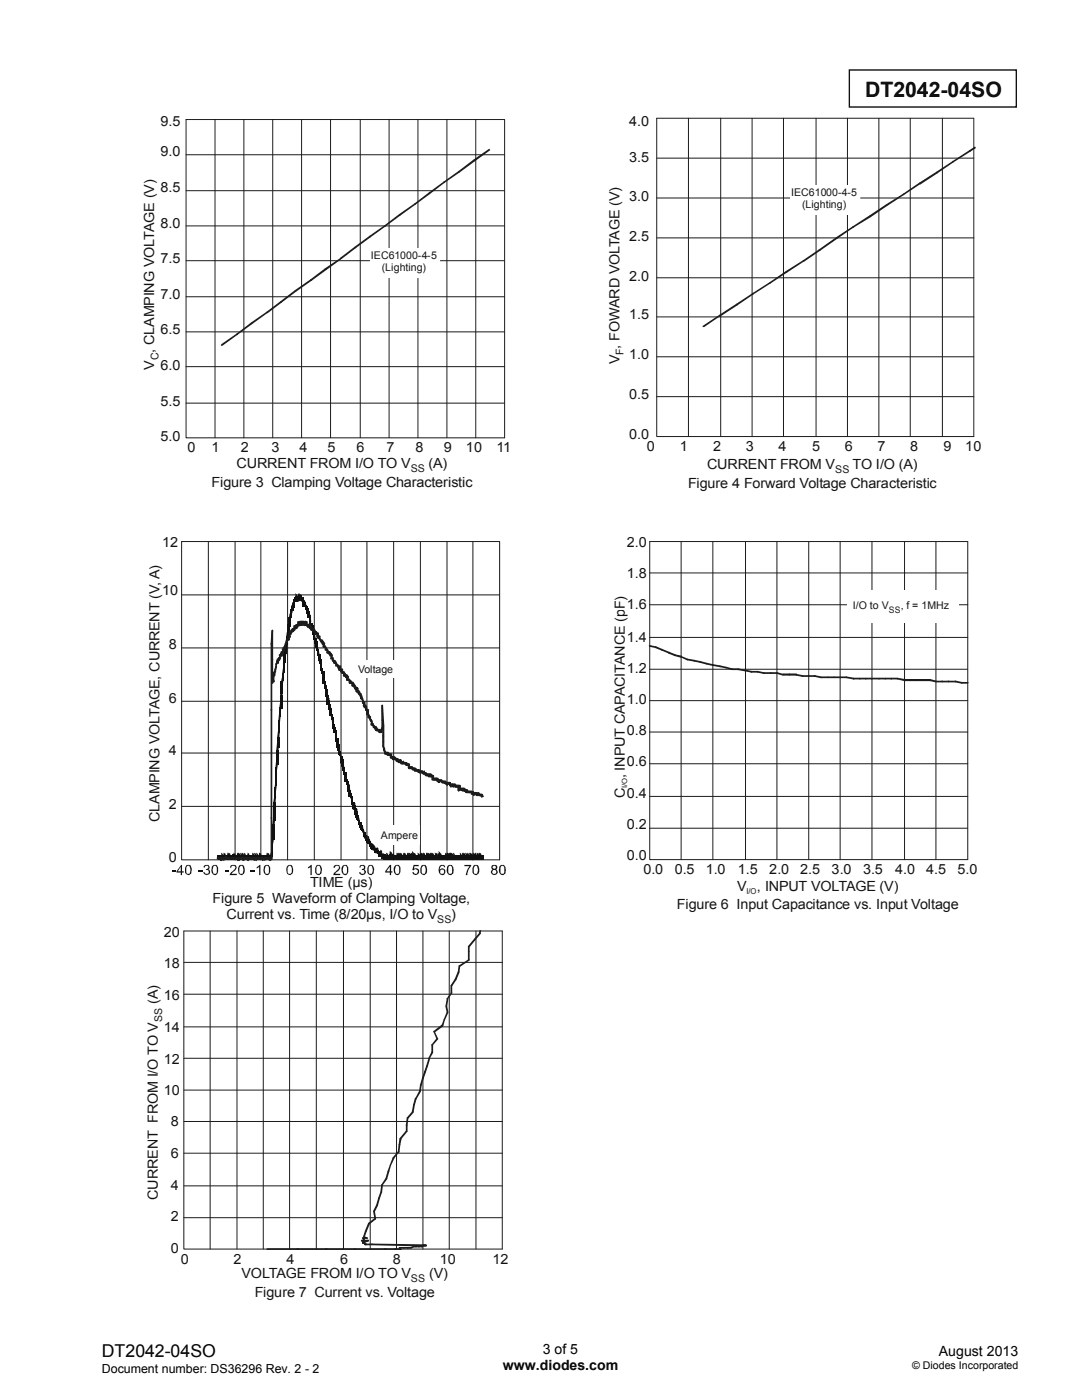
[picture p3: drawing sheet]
<svg xmlns="http://www.w3.org/2000/svg" width="216mm" height="279mm" viewBox="0 0 216 279" stroke-linecap="round" stroke-linejoin="round" font-family="sans-serif">
<defs><g id="words">
<text font-size="4.2" x="172.6" y="19.3">DT2042-04SO</text>
<text font-size="3.5" x="20.3" y="270.9">DT2042-04SO</text>
<g font-size="2.8" fill="#131516">
<text x="32" y="25.1">9.5</text>
<text x="125.5" y="25.1">4.0</text>
<text x="32" y="31.1">9.0</text>
<text x="125.5" y="32.2">3.5</text>
<text x="32" y="38.4">8.5</text>
<text x="125.5" y="40.1">3.0</text>
<text x="32" y="45.4">8.0</text>
<text x="32" y="52.5">7.5</text>
<text x="125.5" y="48.1">2.5</text>
<text x="32" y="59.7">7.0</text>
<text x="125.5" y="56">2.0</text>
<text x="125.5" y="63.8">1.5</text>
<text x="32" y="66.7">6.5</text>
<text x="125.5" y="71.6">1.0</text>
<text x="30.8" y="73.9" transform="rotate(-90 30.8 73.9)">V , CLAMPING VOLTAGE (V)</text>
<text x="32" y="73.8">6.0</text>
<text x="123.6" y="72.7" transform="rotate(-90 123.6 72.7)">V , FOWARD VOLTAGE (V)</text>
<text x="32" y="81">5.5</text>
<text x="125.5" y="79.6">0.5</text>
<text x="32" y="88">5.0</text>
<text x="125.5" y="87.5">0.0</text>
<text x="37.4" y="90.3">0</text>
<text x="42.2" y="90.3">1</text>
<text x="47.2" y="93.4">CURRENT FROM I/O TO V</text>
<text x="48.1" y="90.3">2</text>
<text x="54.2" y="90.3">3</text>
<text x="59.8" y="90.3">4</text>
<text x="65.4" y="90.3">5</text>
<text x="71.1" y="90.3">6</text>
<text x="77.1" y="90.3">7</text>
<text x="82.9" y="90.3">8</text>
<text x="85.5" y="93.4">(A)</text>
<text x="88.6" y="90.3">9</text>
<text x="93" y="90.3">10</text>
<text x="99.1" y="90.3">11</text>
<text x="129.1" y="90">0</text>
<text x="135.7" y="90">1</text>
<text x="141.1" y="93.6">CURRENT FROM V</text>
<text x="142.3" y="90">2</text>
<text x="148.8" y="90">3</text>
<text x="155.3" y="90">4</text>
<text x="162.1" y="90">5</text>
<text x="168.6" y="90">6</text>
<text x="170.1" y="93.6">TO I/O (A)</text>
<text x="175.1" y="90">7</text>
<text x="181.6" y="90">8</text>
<text x="188.3" y="90">9</text>
<text x="192.6" y="90">10</text>
<text x="42.2" y="97.2">Figure 3 Clamping Voltage Characteristic</text>
<text x="137.3" y="97.4">Figure 4 Forward Voltage Characteristic</text>
<text x="32.3" y="109.3">12</text>
<text x="125.1" y="109.3">2.0</text>
<text x="32.3" y="118.7">10</text>
<text x="125.1" y="115.4">1.8</text>
<text x="125.1" y="121.6">1.6</text>
<text x="33.7" y="129.5">8</text>
<text x="125.1" y="128.1">1.4</text>
<text x="125.1" y="134.3">1.2</text>
<text x="33.7" y="140.2">6</text>
<text x="125.1" y="140.5">1.0</text>
<text x="125.1" y="146.7">0.8</text>
<text x="33.7" y="150.7">4</text>
<text x="125.1" y="152.8">0.6</text>
<text x="33.7" y="161.4">2</text>
<text x="124.7" y="159.3" transform="rotate(-90 124.7 159.3)">C , INPUT CAPACITANCE (pF)</text>
<text x="125.1" y="159.3">0.4</text>
<text x="31.8" y="164.1" transform="rotate(-90 31.8 164.1)">CLAMPING VOLTAGE, CURRENT (V, A)</text>
<text x="125.1" y="165.5">0.2</text>
<text x="33.7" y="172.1">0</text>
<text x="125.1" y="171.6">0.0</text>
<text x="61.9" y="177.1">TIME (µs)</text>
<text x="128.4" y="174.5">0.0</text>
<text x="134.6" y="174.5">0.5</text>
<text x="140.8" y="174.5">1.0</text>
<text x="147.1" y="177.9">V</text>
<text x="147.2" y="174.5">1.5</text>
<text x="151" y="177.9">, INPUT VOLTAGE (V)</text>
<text x="153.5" y="174.5">2.0</text>
<text x="159.7" y="174.5">2.5</text>
<text x="165.9" y="174.5">3.0</text>
<text x="172.2" y="174.5">3.5</text>
<text x="178.6" y="174.5">4.0</text>
<text x="184.8" y="174.5">4.5</text>
<text x="191.1" y="174.5">5.0</text>
<text x="42.4" y="180.2">Figure 5 Waveform of Clamping Voltage,</text>
<text x="45.2" y="183.3">Current vs. Time (8/20 s, I/O to V</text>
<text x="73" y="183.3">µ</text>
<text x="90" y="183.3">)</text>
<text x="135.1" y="181.4">Figure 6 Input Capacitance vs. Input Voltage</text>
<text x="32.7" y="187">20</text>
<text x="32.7" y="193.3">18</text>
<text x="31.5" y="200.4" transform="rotate(-90 31.5 200.4)">(A)</text>
<text x="32.7" y="199.5">16</text>
<text x="32.7" y="206">14</text>
<text x="32.7" y="212.3">12</text>
<text x="32.7" y="218.6">10</text>
<text x="34.1" y="224.8">8</text>
<text x="34.1" y="231.1">6</text>
<text x="31.5" y="239.5" transform="rotate(-90 31.5 239.5)">CURRENT FROM I/O TO V</text>
<text x="34.1" y="237.5">4</text>
<text x="34.1" y="243.8">2</text>
<text x="34.1" y="250">0</text>
<text x="36.1" y="252.2">0</text>
<text x="46.6" y="252.2">2</text>
<text x="48.2" y="255">VOLTAGE FROM I/O TO V</text>
<text x="57.2" y="252.2">4</text>
<text x="67.9" y="252.2">6</text>
<text x="78.4" y="252.2">8</text>
<text x="85.7" y="255">(V)</text>
<text x="87.8" y="252.2">10</text>
<text x="98.3" y="252.2">12</text>
<text x="50.8" y="258.8">Figure 7 Current vs. Voltage</text>
</g>
<g font-size="2.8">
<text x="100.3" y="273.5">www.diodes.com</text>
<text x="108.3" y="270.2">3 of 5</text>
<text x="187.3" y="270.6">August 2013</text>
</g>
<text font-size="2.5" x="20.3" y="274">Document number: DS36296 Rev. 2 - 2</text>
<g font-size="2.1" fill="#131516">
<text x="157.9" y="39.2">IEC61000-4-5</text>
<text x="160" y="41.6">(Lighting)</text>
<text x="74" y="51.7">IEC61000-4-5</text>
<text x="76.2" y="54.1">(Lighting)</text>
<text x="31.6" y="71.9" transform="rotate(-90 31.6 71.9)">C</text>
<text x="124.4" y="70.9" transform="rotate(-90 124.4 70.9)">F</text>
<text x="82" y="94.2">SS</text>
<text x="166.6" y="94.4">SS</text>
<text x="170.2" y="121.6">I/O to V</text>
<text x="179.7" y="121.6">, f = 1MHz</text>
<text x="71.4" y="134.4">Voltage</text>
<text x="76" y="167.4">Ampere</text>
<text x="87.2" y="184.2">SS</text>
<text x="32.4" y="204" transform="rotate(-90 32.4 204)">SS</text>
<text x="82" y="255.9">SS</text>
</g>
<text font-size="2.1" x="182" y="273.2">© Diodes Incorporated</text>
<text font-size="1.8" fill="#131516" x="177.4" y="122.4">SS</text>
<text font-size="1.6" fill="#131516" x="148.9" y="178.5">I/O</text>
<text font-size="1.4" fill="#131516" x="125.2" y="157.2" transform="rotate(-90 125.2 157.2)">I/O</text>
</g></defs>
<path d="M169.5 14h33.3v7.4h-33.3z" fill="none" stroke="#000" stroke-width=".26"/>
<g fill="none" stroke="#1f1a17" stroke-width=".2">
<path d="M37.1 38.1h63.6M37.1 30.9h63.6M37.1 23.9h63.6v63.5h-63.6zM42.9 23.9v63.5M48.7 23.9v63.5M54.4 23.9v63.5M60.2 23.9v63.5M66 23.9v63.5M71.9 23.9v63.5M77.6 23.9v63.5M83.4 23.9v63.5M89.2 23.9v63.5"/>
<path d="M94.9 23.9v63.5M37.1 59.2h63.6M37.1 52h63.6M37.1 45.1h63.6M37.1 73.2h63.6M37.1 66.2h63.6M37.1 80.5h63.6"/>
</g>
<g fill="#1f1a17">
<path d="M44.2 68.7l.1 .3-.2-.1zM44.2 68.7l3-2.1 .2 .2-3.1 2.2zM47.2 66.6h.3l-.1 .2z"/>
<path d="M47.1 66.7l.1-.1 .2 .2h-.3zM47.2 66.6l2.9-2.2 .2 .3-2.9 2.1zM50.1 64.4l.3 .1-.1 .2z"/>
<path d="M50.1 64.4l.2 .3-.3-.1zM50.1 64.4l3-2.1 .2 .2-3 2.2zM53.1 62.3h.3l-.1 .2z"/>
<path d="M53.1 62.3l.3 .2h-.3zM53.1 62.3l2.9-2.2 .3 .2-2.9 2.2zM56 60.1h.3v.2z"/>
<path d="M56 60.1l.3 .2h-.3zM56 60.1l2.9-2.2 .2 .3-2.8 2.1zM58.9 57.9l.3 .1-.1 .2z"/>
<path d="M58.9 57.9l.2 .3-.3-.2zM58.9 57.9l3.1-2.1 .2 .2-3.1 2.2zM62 55.8h.2l.1 .1-.1 .1z"/>
<path d="M62 55.8l.2 .2h-.2zM62 55.8l2.9-2.2 .2 .3-2.9 2.1zM64.9 53.6l.3 .1-.1 .2z"/>
<path d="M64.9 53.6l.2 .3-.3-.2zM64.9 53.6l3.1-2.2 .2 .3-3.1 2.2zM68.1 51.4l.1 .2v.1l-.2-.3z"/>
<path d="M67.9 51.4l.3 .3h-.3zM67.9 51.4l2.9-2.2 .2 .3-2.8 2.2zM70.8 49.2l.3 .2-.1 .1z"/>
<path d="M70.8 49.2l.2 .3h-.2zM70.8 49.2l2.9-2.1 .2 .3-2.9 2.1zM73.7 47.1l.1-.1 .2 .3-.1 .1z"/>
<path d="M73.7 47.1l.2 .3-.2-.1zM73.7 47.1l3.1-2.2 .2 .3-3.1 2.2zM76.8 44.9h.2v.3z"/>
<path d="M76.7 45l.1-.1 .2 .3h-.3zM76.8 44.9l2.9-2.2 .1 .4-2.8 2.1zM79.7 42.7l.2 .1-.1 .3z"/>
<path d="M79.7 42.7l.1 .4-.2-.1zM79.7 42.7l3-2.1 .2 .3-3.1 2.2zM82.7 40.6h.3l-.1 .3z"/>
<path d="M82.6 40.7l.1-.1 .2 .3h-.1zM82.7 40.6l2.9-2.2 .2 .3-2.9 2.2zM85.6 38.4l.3 .1-.1 .2z"/>
<path d="M85.6 38.4l.2 .3h-.3zM85.6 38.4l2.9-2.1 .1 .2-2.8 2.2zM88.5 36.3h.2l-.1 .2z"/>
<path d="M88.4 36.4l.1-.1 .1 .2zM88.5 36.3l3-2.2 .3 .3-3.2 2.1zM91.5 34.1h.3v.3z"/>
<path d="M91.5 34.1l.3 .3h-.3zM91.5 34.1l2.9-2.2 .3 .3-2.9 2.2zM94.4 31.9l.3 .1v.2z"/>
<path d="M94.4 31.9l.3 .3-.4-.1zM94.4 31.9l3.1-2.1 .2 .2-3 2.2zM97.5 29.8l.1-.1 .2 .3h-.1z"/>
</g>
<g fill="#fff">
<path d="M73.8 49.5l.1 5.9z"/>
<path d="M73.8 49.5h.2v5.9h-.2z"/>
<path d="M73.9 49.5h.2v5.9h-.2z"/>
<path d="M74 49.5h.2v5.9h-.2z"/>
<path d="M74.1 49.5h.2v5.9h-.2z"/>
<path d="M74.2 49.5h.1v5.9h-.1z"/>
<path d="M74.3 49.5h.1v5.9h-.1z"/>
<path d="M74.3 49.5h.2v5.9h-.2z"/>
<path d="M74.4 49.5h.2v5.9h-.2z"/>
<path d="M74.5 49.5h.2v5.9h-.2z"/>
<path d="M74.6 49.5h.2v5.9h-.2z"/>
<path d="M74.7 49.5h.1v5.9h-.1z"/>
<path d="M74.8 49.5h.1v5.9h-.1z"/>
<path d="M74.8 49.5h.2v5.9h-.2z"/>
<path d="M74.9 49.5h.2v5.9h-.2z"/>
<path d="M75 49.5h.2v5.9h-.2z"/>
<path d="M75.1 49.5h.2v5.9h-.2z"/>
<path d="M75.2 49.5h.2v5.9h-.2z"/>
<path d="M75.3 49.5h.1v5.9h-.1z"/>
<path d="M75.4 49.5h.1v5.9h-.1z"/>
<path d="M75.4 49.5h.2v5.9h-.2z"/>
<path d="M75.5 49.5h.2v5.9h-.2z"/>
<path d="M75.6 49.5h.2v5.9h-.2z"/>
<path d="M75.7 49.5h.2v5.9h-.2z"/>
<path d="M75.8 49.5h.1v5.9h-.1z"/>
<path d="M75.9 49.5h.1v5.9h-.1z"/>
<path d="M75.9 49.5h.2v5.9h-.2z"/>
<path d="M76 49.5h.2v5.9h-.2z"/>
<path d="M76.1 49.5h.2v5.9h-.2z"/>
<path d="M76.2 49.5h.2v5.9h-.2z"/>
<path d="M76.3 49.5h.2v5.9h-.2z"/>
<path d="M76.4 49.5h.1v5.9h-.1z"/>
<path d="M76.5 49.5h.1v5.9h-.1z"/>
<path d="M76.5 49.5h.2v5.9h-.2z"/>
<path d="M76.6 49.5h.2v5.9h-.2z"/>
<path d="M76.7 49.5h.2v5.9h-.2z"/>
<path d="M76.8 49.5h.2v5.9h-.2z"/>
<path d="M76.9 49.5h.1v5.9h-.1z"/>
<path d="M77 49.5h.1v5.9h-.1z"/>
<path d="M77 49.5h.2v5.9h-.2z"/>
<path d="M77.1 49.5h.2v5.9h-.2z"/>
<path d="M77.2 49.5h.2v5.9h-.2z"/>
<path d="M77.3 49.5h.2v5.9h-.2z"/>
<path d="M77.4 49.5h.2v5.9h-.2z"/>
<path d="M77.5 49.5h.1v5.9h-.1z"/>
<path d="M77.6 49.5h.1v5.9h-.1z"/>
<path d="M77.6 49.5h.2v5.9h-.2z"/>
<path d="M77.7 49.5h.2v5.9h-.2z"/>
<path d="M77.8 49.5h.2v5.9h-.2z"/>
<path d="M77.9 49.5h.2v5.9h-.2z"/>
<path d="M78 49.5h.1v5.9h-.1z"/>
<path d="M78.1 49.5h.1v5.9h-.1z"/>
<path d="M78.1 49.5h.2v5.9h-.2z"/>
<path d="M78.2 49.5h.2v5.9h-.2z"/>
<path d="M78.3 49.5h.2v5.9h-.2z"/>
<path d="M78.4 49.5h.2v5.9h-.2z"/>
<path d="M78.5 49.5h.2v5.9h-.2z"/>
<path d="M78.6 49.5h.1v5.9h-.1z"/>
<path d="M78.7 49.5h.1v5.9h-.1z"/>
<path d="M78.7 49.5h.2v5.9h-.2z"/>
<path d="M78.8 49.5h.2v5.9h-.2z"/>
<path d="M78.9 49.5h.2v5.9h-.2z"/>
<path d="M79 49.5h.2v5.9h-.2z"/>
<path d="M79.1 49.5h.1v5.9h-.1z"/>
<path d="M79.2 49.5h.1v5.9h-.1z"/>
<path d="M79.2 49.5h.2v5.9h-.2z"/>
<path d="M79.3 49.5h.2v5.9h-.2z"/>
<path d="M79.4 49.5h.2v5.9h-.2z"/>
<path d="M79.5 49.5h.2v5.9h-.2z"/>
<path d="M79.6 49.5h.2v5.9h-.2z"/>
<path d="M79.7 49.5h.1v5.9h-.1z"/>
<path d="M79.8 49.5h.1v5.9h-.1z"/>
<path d="M79.8 49.5h.2v5.9h-.2z"/>
<path d="M79.9 49.5h.2v5.9h-.2z"/>
<path d="M80 49.5h.2v5.9h-.2z"/>
<path d="M80.1 49.5h.2v5.9h-.2z"/>
<path d="M80.2 49.5h.1v5.9h-.1z"/>
<path d="M80.3 49.5h.1v5.9h-.1z"/>
<path d="M80.3 49.5h.2v5.9h-.2z"/>
<path d="M80.4 49.5h.2v5.9h-.2z"/>
<path d="M80.5 49.5h.2v5.9h-.2z"/>
<path d="M80.6 49.5h.2v5.9h-.2z"/>
<path d="M80.7 49.5h.2v5.9h-.2z"/>
<path d="M80.8 49.5h.1v5.9h-.1z"/>
<path d="M80.9 49.5h.1v5.9h-.1z"/>
<path d="M80.9 49.5h.2v5.9h-.2z"/>
<path d="M81 49.5h.2v5.9h-.2z"/>
<path d="M81.1 49.5h.2v5.9h-.2z"/>
<path d="M81.2 49.5h.2v5.9h-.2z"/>
<path d="M81.3 49.5h.1v5.9h-.1z"/>
<path d="M81.4 49.5h.1v5.9h-.1z"/>
<path d="M81.4 49.5h.2v5.9h-.2z"/>
<path d="M81.5 49.5h.2v5.9h-.2z"/>
<path d="M81.6 49.5h.2v5.9h-.2z"/>
<path d="M81.7 49.5h.2v5.9h-.2z"/>
<path d="M81.8 49.5h.2v5.9h-.2z"/>
<path d="M81.9 49.5h.1v5.9h-.1z"/>
<path d="M82 49.5h.1v5.9h-.1z"/>
<path d="M82 49.5h.2v5.9h-.2z"/>
<path d="M82.1 49.5h.2v5.9h-.2z"/>
<path d="M82.2 49.5h.2v5.9h-.2z"/>
<path d="M82.3 49.5h.2v5.9h-.2z"/>
<path d="M82.4 49.5h.1v5.9h-.1z"/>
<path d="M82.5 49.5h.1v5.9h-.1z"/>
<path d="M82.5 49.5h.2v5.9h-.2z"/>
<path d="M82.6 49.5h.2v5.9h-.2z"/>
<path d="M82.7 49.5h.2v5.9h-.2z"/>
<path d="M82.8 49.5h.2v5.9h-.2z"/>
<path d="M82.9 49.5h.2v5.9h-.2z"/>
<path d="M83 49.5h.1v5.9h-.1z"/>
<path d="M83.1 49.5h.1v5.9h-.1z"/>
<path d="M83.1 49.5h.2v5.9h-.2z"/>
<path d="M83.2 49.5h.2v5.9h-.2z"/>
<path d="M83.3 49.5h.2v5.9h-.2z"/>
<path d="M83.4 49.5h.2v5.9h-.2z"/>
<path d="M83.5 49.5h.2v5.9h-.2z"/>
<path d="M83.6 49.5h.1v5.9h-.1z"/>
<path d="M83.7 49.5h.1v5.9h-.1z"/>
<path d="M83.7 49.5h.2v5.9h-.2z"/>
<path d="M83.8 49.5h.2v5.9h-.2z"/>
<path d="M83.9 49.5h.2v5.9h-.2z"/>
<path d="M84 49.5h.2v5.9h-.2z"/>
<path d="M84.1 49.5h.1v5.9h-.1z"/>
<path d="M84.2 49.5h.1v5.9h-.1z"/>
<path d="M84.2 49.5h.2v5.9h-.2z"/>
<path d="M84.3 49.5h.2v5.9h-.2z"/>
<path d="M84.4 49.5h.2v5.9h-.2z"/>
<path d="M84.5 49.5h.2v5.9h-.2z"/>
<path d="M84.6 49.5h.2v5.9h-.2z"/>
<path d="M84.7 49.5h.1v5.9h-.1z"/>
<path d="M84.8 49.5h.1v5.9h-.1z"/>
<path d="M84.8 49.5h.2v5.9h-.2z"/>
<path d="M84.9 49.5h.2v5.9h-.2z"/>
<path d="M85 49.5h.2v5.9h-.2z"/>
<path d="M85.1 49.5h.2v5.9h-.2z"/>
<path d="M85.2 49.5h.1v5.9h-.1z"/>
<path d="M85.3 49.5h.1v5.9h-.1z"/>
<path d="M85.3 49.5h.2v5.9h-.2z"/>
<path d="M85.4 49.5h.2v5.9h-.2z"/>
<path d="M85.5 49.5h.2v5.9h-.2z"/>
<path d="M85.6 49.5h.2v5.9h-.2z"/>
<path d="M85.7 49.5h.2v5.9h-.2z"/>
<path d="M85.8 49.5h.1v5.9h-.1z"/>
<path d="M85.9 49.5h.1v5.9h-.1z"/>
<path d="M85.9 49.5h.2v5.9h-.2z"/>
<path d="M86 49.5h.2v5.9h-.2z"/>
<path d="M86.1 49.5h.2v5.9h-.2z"/>
<path d="M86.2 49.5h.2v5.9h-.2z"/>
<path d="M86.3 49.5h.1v5.9h-.1z"/>
<path d="M86.4 49.5h.1v5.9h-.1z"/>
<path d="M86.4 49.5h.2v5.9h-.2z"/>
<path d="M86.5 49.5h.2v5.9h-.2z"/>
<path d="M86.6 49.5h.2v5.9h-.2z"/>
<path d="M86.7 49.5h.2v5.9h-.2z"/>
<path d="M86.8 49.5h.2v5.9h-.2z"/>
<path d="M86.9 49.5h.1v5.9h-.1z"/>
<path d="M87 49.5h.1v5.9h-.1z"/>
<path d="M87 49.5h.2v5.9h-.2z"/>
<path d="M87.1 49.5h.2v5.9h-.2z"/>
<path d="M87.2 49.5h.2v5.9h-.2z"/>
<path d="M87.3 49.5h.2v5.9h-.2z"/>
<path d="M87.4 49.5h.1v5.9h-.1z"/>
<path d="M87.5 49.5h.1v5.9h-.1z"/>
<path d="M87.5 49.5h.2v5.9h-.2z"/>
<path d="M87.6 49.5l.1 5.9z"/>
<path d="M87.7 49.5v5.9z"/>
</g>
<g fill="none" stroke="#1f1a17" stroke-width=".2">
<path d="M131 39.5h63.3M131 31.6h63.3M131 23.6h63.3v63.5h-63.3zM137.4 23.6v63.5M143.8 23.6v63.5M150.1 23.6v63.5M156.3 23.6v63.5M162.8 23.6v63.5M169.1 23.6v63.5M175.4 23.6v63.5M181.6 23.6v63.5M188 23.6v63.5"/>
<path d="M131 55.4h63.3M131 47.5h63.3M131 79.2h63.3M131 71.2h63.3M131 63.2h63.3"/>
</g>
<g fill="#1f1a17">
<path d="M140.3 65l.2 .3h-.2zM140.3 65l3.3-2.2 .1 .3-3.2 2.2zM143.6 62.8l.2 .2-.1 .1z"/>
<path d="M143.5 62.9l.1-.1 .1 .4-.2-.1zM143.6 62.8l3.3-2.2 .2 .4-3.4 2.2zM146.9 60.6l.3 .1-.1 .3z"/>
<path d="M146.9 60.6l.2 .4-.2-.1zM146.9 60.6l3.3-2.1 .1 .3-3.2 2.2zM150.2 58.5h.2l-.1 .3z"/>
<path d="M150.1 58.6l.1-.1 .1 .3zM150.2 58.5l3.4-2.2 .2 .2-3.5 2.3zM153.6 56.3l.3 .2h-.1z"/>
<path d="M153.5 56.4l.1-.1 .2 .2-.2 .1zM153.6 56.3l3.2-2.2 .2 .3-3.2 2.1zM156.8 54.1l.3 .1-.1 .2z"/>
<path d="M156.8 54.1l.2 .3-.2-.1zM156.8 54.1l3.4-2.1 .2 .2-3.4 2.2zM160.2 52h.3l-.1 .2z"/>
<path d="M160.2 52l.3 .2h-.3zM160.2 52l3.2-2.2 .3 .2-3.2 2.2zM163.4 49.8l.4 .1-.1 .1z"/>
<path d="M163.4 49.8l.3 .2h-.3zM163.4 49.8l3.5-2.5 .2 .3-3.4 2.4zM166.9 47.3l.3 .1-.1 .2z"/>
<path d="M166.9 47.3l.2 .3h-.3zM166.9 47.3l3.2-2.1 .2 .2-3.2 2.2zM170.1 45.2h.3l-.1 .2z"/>
<path d="M170 45.3l.1-.1 .2 .2h-.3zM170.1 45.2l3.4-2.2 .3 .3-3.5 2.1zM173.5 43l.3 .2v.1z"/>
<path d="M173.5 43l.3 .3-.3-.1zM173.5 43l3.3-2.2 .2 .3-3.2 2.2zM176.8 40.8l.2 .1v.2z"/>
<path d="M176.8 40.8l.2 .3-.3-.1zM176.8 40.8l3.4-2.1 .2 .2-3.4 2.2zM180.2 38.7h.2v.2z"/>
<path d="M180.1 38.8l.1-.1 .2 .2h-.3zM180.2 38.7l3.2-2.2 .3 .2-3.3 2.2zM183.4 36.5h.2l.1 .2z"/>
<path d="M183.3 36.6l.1-.1 .3 .3h-.2zM183.4 36.5l3.5-2.2 .1 .3-3.3 2.2zM186.9 34.3l.2 .1-.1 .2z"/>
<path d="M186.9 34.3l.1 .3-.2-.1zM186.9 34.3l3.2-2.1 .1 .2-3.2 2.2zM190.1 32.2h.2l-.1 .2z"/>
<path d="M190 32.2h.1l.1 .2zM190.1 32.2l3.4-2.2 .2 .2-3.5 2.2zM193.5 30h.1l.1 .2z"/>
<path d="M193.5 30l.2 .2h-.2zM193.5 30l1-.7 .1 .3-.9 .6zM194.5 29.3l.1 .1v.2z"/>
</g>
<g fill="#fff">
<path d="M157.7 36.9l.1 5.9z"/>
<path d="M157.7 36.9h.2v5.9h-.2z"/>
<path d="M157.8 36.9h.1v5.9h-.1z"/>
<path d="M157.9 36.9h.1v5.9h-.1z"/>
<path d="M157.9 36.9h.2v5.9h-.2z"/>
<path d="M158 36.9h.2v5.9h-.2z"/>
<path d="M158.1 36.9h.2v5.9h-.2z"/>
<path d="M158.2 36.9h.2v5.9h-.2z"/>
<path d="M158.3 36.9h.2v5.9h-.2z"/>
<path d="M158.4 36.9h.1v5.9h-.1z"/>
<path d="M158.5 36.9h.1v5.9h-.1z"/>
<path d="M158.5 36.9h.2v5.9h-.2z"/>
<path d="M158.6 36.9h.2v5.9h-.2z"/>
<path d="M158.7 36.9h.2v5.9h-.2z"/>
<path d="M158.8 36.9h.2v5.9h-.2z"/>
<path d="M158.9 36.9h.1v5.9h-.1z"/>
<path d="M159 36.9h.1v5.9h-.1z"/>
<path d="M159 36.9h.2v5.9h-.2z"/>
<path d="M159.1 36.9h.2v5.9h-.2z"/>
<path d="M159.2 36.9h.2v5.9h-.2z"/>
<path d="M159.3 36.9h.1v5.9h-.1z"/>
<path d="M159.4 36.9h.1v5.9h-.1z"/>
<path d="M159.4 36.9h.2v5.9h-.2z"/>
<path d="M159.5 36.9h.2v5.9h-.2z"/>
<path d="M159.6 36.9h.2v5.9h-.2z"/>
<path d="M159.7 36.9h.2v5.9h-.2z"/>
<path d="M159.8 36.9h.2v5.9h-.2z"/>
<path d="M159.9 36.9h.1v5.9h-.1z"/>
<path d="M160 36.9h.1v5.9h-.1z"/>
<path d="M160 36.9h.2v5.9h-.2z"/>
<path d="M160.1 36.9h.2v5.9h-.2z"/>
<path d="M160.2 36.9h.2v5.9h-.2z"/>
<path d="M160.3 36.9h.2v5.9h-.2z"/>
<path d="M160.4 36.9h.1v5.9h-.1z"/>
<path d="M160.5 36.9h.1v5.9h-.1z"/>
<path d="M160.5 36.9h.2v5.9h-.2z"/>
<path d="M160.6 36.9h.2v5.9h-.2z"/>
<path d="M160.7 36.9h.2v5.9h-.2z"/>
<path d="M160.8 36.9h.2v5.9h-.2z"/>
<path d="M160.9 36.9h.2v5.9h-.2z"/>
<path d="M161 36.9h.1v5.9h-.1z"/>
<path d="M161.1 36.9h.1v5.9h-.1z"/>
<path d="M161.1 36.9h.2v5.9h-.2z"/>
<path d="M161.2 36.9h.2v5.9h-.2z"/>
<path d="M161.3 36.9h.2v5.9h-.2z"/>
<path d="M161.4 36.9h.2v5.9h-.2z"/>
<path d="M161.5 36.9h.1v5.9h-.1z"/>
<path d="M161.6 36.9h.1v5.9h-.1z"/>
<path d="M161.6 36.9h.2v5.9h-.2z"/>
<path d="M161.7 36.9h.2v5.9h-.2z"/>
<path d="M161.8 36.9h.2v5.9h-.2z"/>
<path d="M161.9 36.9h.2v5.9h-.2z"/>
<path d="M162 36.9h.2v5.9h-.2z"/>
<path d="M162.1 36.9h.1v5.9h-.1z"/>
<path d="M162.2 36.9h.1v5.9h-.1z"/>
<path d="M162.2 36.9h.2v5.9h-.2z"/>
<path d="M162.3 36.9h.2v5.9h-.2z"/>
<path d="M162.4 36.9h.2v5.9h-.2z"/>
<path d="M162.5 36.9h.2v5.9h-.2z"/>
<path d="M162.6 36.9h.2v5.9h-.2z"/>
<path d="M162.7 36.9h.1v5.9h-.1z"/>
<path d="M162.8 36.9h.1v5.9h-.1z"/>
<path d="M162.8 36.9h.2v5.9h-.2z"/>
<path d="M162.9 36.9h.2v5.9h-.2z"/>
<path d="M163 36.9h.2v5.9h-.2z"/>
<path d="M163.1 36.9h.2v5.9h-.2z"/>
<path d="M163.2 36.9h.1v5.9h-.1z"/>
<path d="M163.3 36.9h.1v5.9h-.1z"/>
<path d="M163.3 36.9h.2v5.9h-.2z"/>
<path d="M163.4 36.9h.2v5.9h-.2z"/>
<path d="M163.5 36.9h.2v5.9h-.2z"/>
<path d="M163.6 36.9h.2v5.9h-.2z"/>
<path d="M163.7 36.9h.2v5.9h-.2z"/>
<path d="M163.8 36.9h.1v5.9h-.1z"/>
<path d="M163.9 36.9h.1v5.9h-.1z"/>
<path d="M163.9 36.9h.2v5.9h-.2z"/>
<path d="M164 36.9h.2v5.9h-.2z"/>
<path d="M164.1 36.9h.2v5.9h-.2z"/>
<path d="M164.2 36.9h.2v5.9h-.2z"/>
<path d="M164.3 36.9h.1v5.9h-.1z"/>
<path d="M164.4 36.9h.1v5.9h-.1z"/>
<path d="M164.4 36.9h.2v5.9h-.2z"/>
<path d="M164.5 36.9h.2v5.9h-.2z"/>
<path d="M164.6 36.9h.2v5.9h-.2z"/>
<path d="M164.7 36.9h.2v5.9h-.2z"/>
<path d="M164.8 36.9h.2v5.9h-.2z"/>
<path d="M164.9 36.9h.1v5.9h-.1z"/>
<path d="M165 36.9h.1v5.9h-.1z"/>
<path d="M165 36.9h.2v5.9h-.2z"/>
<path d="M165.1 36.9h.2v5.9h-.2z"/>
<path d="M165.2 36.9h.2v5.9h-.2z"/>
<path d="M165.3 36.9h.2v5.9h-.2z"/>
<path d="M165.4 36.9h.1v5.9h-.1z"/>
<path d="M165.5 36.9h.1v5.9h-.1z"/>
<path d="M165.5 36.9h.2v5.9h-.2z"/>
<path d="M165.6 36.9h.2v5.9h-.2z"/>
<path d="M165.7 36.9h.2v5.9h-.2z"/>
<path d="M165.8 36.9h.2v5.9h-.2z"/>
<path d="M165.9 36.9h.2v5.9h-.2z"/>
<path d="M166 36.9h.1v5.9h-.1z"/>
<path d="M166.1 36.9h.1v5.9h-.1z"/>
<path d="M166.1 36.9h.2v5.9h-.2z"/>
<path d="M166.2 36.9h.2v5.9h-.2z"/>
<path d="M166.3 36.9h.2v5.9h-.2z"/>
<path d="M166.4 36.9h.2v5.9h-.2z"/>
<path d="M166.5 36.9h.1v5.9h-.1z"/>
<path d="M166.6 36.9h.1v5.9h-.1z"/>
<path d="M166.6 36.9h.2v5.9h-.2z"/>
<path d="M166.7 36.9h.2v5.9h-.2z"/>
<path d="M166.8 36.9h.2v5.9h-.2z"/>
<path d="M166.9 36.9h.2v5.9h-.2z"/>
<path d="M167 36.9h.2v5.9h-.2z"/>
<path d="M167.1 36.9h.1v5.9h-.1z"/>
<path d="M167.2 36.9h.1v5.9h-.1z"/>
<path d="M167.2 36.9h.2v5.9h-.2z"/>
<path d="M167.3 36.9h.2v5.9h-.2z"/>
<path d="M167.4 36.9h.2v5.9h-.2z"/>
<path d="M167.5 36.9h.2v5.9h-.2z"/>
<path d="M167.6 36.9h.1v5.9h-.1z"/>
<path d="M167.7 36.9h.1v5.9h-.1z"/>
<path d="M167.7 36.9h.2v5.9h-.2z"/>
<path d="M167.8 36.9h.2v5.9h-.2z"/>
<path d="M167.9 36.9h.2v5.9h-.2z"/>
<path d="M168 36.9h.2v5.9h-.2z"/>
<path d="M168.1 36.9h.2v5.9h-.2z"/>
<path d="M168.2 36.9h.1v5.9h-.1z"/>
<path d="M168.3 36.9h.1v5.9h-.1z"/>
<path d="M168.3 36.9h.2v5.9h-.2z"/>
<path d="M168.4 36.9h.2v5.9h-.2z"/>
<path d="M168.5 36.9h.2v5.9h-.2z"/>
<path d="M168.6 36.9h.2v5.9h-.2z"/>
<path d="M168.7 36.9h.1v5.9h-.1z"/>
<path d="M168.8 36.9h.1v5.9h-.1z"/>
<path d="M168.8 36.9h.2v5.9h-.2z"/>
<path d="M168.9 36.9h.2v5.9h-.2z"/>
<path d="M169 36.9h.2v5.9h-.2z"/>
<path d="M169.1 36.9h.2v5.9h-.2z"/>
<path d="M169.2 36.9h.2v5.9h-.2z"/>
<path d="M169.3 36.9h.1v5.9h-.1z"/>
<path d="M169.4 36.9h.1v5.9h-.1z"/>
<path d="M169.4 36.9h.2v5.9h-.2z"/>
<path d="M169.5 36.9h.2v5.9h-.2z"/>
<path d="M169.6 36.9h.2v5.9h-.2z"/>
<path d="M169.7 36.9h.2v5.9h-.2z"/>
<path d="M169.8 36.9h.1v5.9h-.1z"/>
<path d="M169.9 36.9h.1v5.9h-.1z"/>
<path d="M169.9 36.9h.2v5.9h-.2z"/>
<path d="M170 36.9h.2v5.9h-.2z"/>
<path d="M170.1 36.9h.2v5.9h-.2z"/>
<path d="M170.2 36.9h.2v5.9h-.2z"/>
<path d="M170.3 36.9h.2v5.9h-.2z"/>
<path d="M170.4 36.9h.1v5.9h-.1z"/>
<path d="M170.5 36.9h.1v5.9h-.1z"/>
<path d="M170.5 36.9h.2v5.9h-.2z"/>
<path d="M170.6 36.9h.2v5.9h-.2z"/>
<path d="M170.7 36.9h.2v5.9h-.2z"/>
<path d="M170.8 36.9h.2v5.9h-.2z"/>
<path d="M170.9 36.9h.1v5.9h-.1z"/>
<path d="M171 36.9h.1v5.9h-.1z"/>
<path d="M171 36.9h.2v5.9h-.2z"/>
<path d="M171.1 36.9h.2v5.9h-.2z"/>
<path d="M171.2 36.9h.2v5.9h-.2z"/>
<path d="M171.3 36.9h.2v5.9h-.2z"/>
<path d="M171.4 36.9h.2v5.9h-.2z"/>
<path d="M171.5 36.9l.1 5.9z"/>
<path d="M171.6 36.9v5.9z"/>
</g>
<g fill="none" stroke="#1f1a17" stroke-width=".2">
<path d="M36.2 108.1h63.5v63.5h-63.5zM36.2 118.7h63.5M41.6 108.1v63.5M46.9 108.1v63.5M52 108.1v63.5M57.4 108.1v63.5M62.7 108.1v63.5M68.1 108.1v63.5M73.2 108.1v63.5M78.5 108.1v63.5M83.9 108.1v63.5M89.2 108.1v63.5"/>
<path d="M94.4 108.1v63.5M36.2 140h63.5M36.2 129.3h63.5M36.2 150.3h63.5M36.2 160.9h63.5"/>
</g>
<g fill="#131516">
<path d="M43.3 170.8h.4v.5h-.4z"/>
<path d="M43.3 170.8h.6v.5h-.6z"/>
<path d="M43.5 170.8h.4v.5h-.4z"/>
<path d="M43.5 170.8h.6v.5h-.6z"/>
<path d="M43.7 170.8h.4v.5h-.4z"/>
<path d="M43.7 170.8h.6v.5h-.6z"/>
<path d="M43.9 170.8h.4v.5h-.4z"/>
<path d="M43.9 170.8h.4v.8h-.4z"/>
<path d="M43.9 170.8h.5v.5h-.5z"/>
<path d="M44.1 170.8h.4v.8h-.4z"/>
<path d="M44.1 170.8h.4v.5h-.4z"/>
<path d="M44.3 171h.3v.6h-.3z"/>
<path d="M44.3 170.8h.3v.8h-.3z"/>
<path d="M44.3 170.8h.6v.5h-.6z"/>
<path d="M44.4 170.8h.5v.5h-.5z"/>
<path d="M44.4 170.8h.5v.8h-.5z"/>
<path d="M44.6 170.8h.4v.8h-.4z"/>
<path d="M44.6 171h.4v.6h-.4z"/>
<path d="M44.6 171h.6v.6h-.6z"/>
<path d="M44.9 170.8h.3v.8h-.3z"/>
<path d="M44.9 170.8h.5v.5h-.5z"/>
<path d="M45 170.8h.4v.5h-.4z"/>
<path d="M45 170.8h.6v.5h-.6z"/>
<path d="M45.2 170.8h.4v.5h-.4z"/>
<path d="M45.2 170.8h.4v.8h-.4z"/>
<path d="M45.4 170.8h.4v.8h-.4z"/>
<path d="M45.6 170.8h.4v.8h-.4z"/>
<path d="M45.6 171h.4v.6h-.4z"/>
<path d="M45.6 171h.5v.6h-.5z"/>
<path d="M45.8 170.8h.3v.8h-.3z"/>
<path d="M45.8 170.8h.6v.5h-.6z"/>
<path d="M46 170.8h.4v.8h-.4z"/>
<path d="M46 171h.6v.6h-.6z"/>
<path d="M46.1 170.8h.5v.8h-.5z"/>
<path d="M46.1 171h.6v.6h-.6z"/>
<path d="M46.4 171h.3v.6h-.3z"/>
<path d="M46.4 170.4h.3v1.2h-.3z"/>
<path d="M46.4 170.4h.3v.9h-.3z"/>
<path d="M46.4 170.8h.5v.5h-.5z"/>
<path d="M46.6 170.8h.3v.8h-.3z"/>
<path d="M46.7 170.8h.5v.8h-.5z"/>
<path d="M46.7 170.8h.5v.5h-.5z"/>
<path d="M46.7 171h.6v.6h-.6z"/>
<path d="M46.9 170.8h.4v.8h-.4z"/>
<path d="M46.9 170.8h.6v.5h-.6z"/>
<path d="M47.2 170.8h.3v.5h-.3z"/>
<path d="M47.2 170.8h.3v.8h-.3z"/>
<path d="M47.3 170.8h.4v.8h-.4z"/>
<path d="M47.5 170.8h.4v.8h-.4z"/>
<path d="M47.5 171h.4v.6h-.4z"/>
<path d="M47.5 170.8h.6v.5h-.6z"/>
<path d="M47.7 170.8h.4v.5h-.4z"/>
<path d="M47.7 170.8h.6v.5h-.6z"/>
<path d="M47.9 170.8h.4v.8h-.4z"/>
<path d="M47.9 170.8h.4v.5h-.4z"/>
<path d="M48.1 170.8h.3v.8h-.3z"/>
<path d="M48.3 170.8h.4v.8h-.4z"/>
<path d="M48.3 171h.4v.6h-.4z"/>
<path d="M48.4 170.8h.4v.8h-.4z"/>
<path d="M48.4 171h.6v.6h-.6z"/>
<path d="M48.7 171h.3v.6h-.3z"/>
<path d="M48.7 170.8h.3v.8h-.3z"/>
<path d="M48.8 171h.4v.6h-.4z"/>
<path d="M48.8 170.8h.4v.8h-.4z"/>
<path d="M48.8 170.8h.4v.5h-.4z"/>
<path d="M48.8 170.8h.6v.5h-.6z"/>
<path d="M49 170.8h.4v.5h-.4z"/>
<path d="M49 170.8h.4v.8h-.4z"/>
<path d="M49 171h.6v.6h-.6z"/>
<path d="M49.2 170.8h.4v.8h-.4z"/>
<path d="M49.2 171h.4v.6h-.4z"/>
<path d="M49.4 170.8h.4v.8h-.4z"/>
<path d="M49.4 171h.5v.6h-.5z"/>
<path d="M49.6 171h.3v.6h-.3z"/>
<path d="M49.6 171h.6v.6h-.6z"/>
<path d="M49.8 170.8h.4v.8h-.4z"/>
<path d="M49.8 170.8h.4v.5h-.4z"/>
<path d="M49.8 170.8h.6v.5h-.6z"/>
<path d="M49.9 170.8h.5v.5h-.5z"/>
<path d="M49.9 170.8h.5v.8h-.5z"/>
<path d="M49.9 171h.6v.6h-.6z"/>
<path d="M50.2 171h.3v.6h-.3z"/>
<path d="M50.2 170.8h.3v.8h-.3z"/>
<path d="M50.4 170.8h.3v.8h-.3z"/>
<path d="M50.4 171h.5v.6h-.5z"/>
<path d="M50.5 170.8h.4v.8h-.4z"/>
<path d="M50.5 170.8h.4v.5h-.4z"/>
<path d="M50.5 170.8h.6v.5h-.6z"/>
<path d="M50.7 170.8h.4v.5h-.4z"/>
<path d="M50.7 170.8h.4v.8h-.4z"/>
<path d="M50.9 170.8h.4v.8h-.4z"/>
<path d="M50.9 171h.6v.6h-.6z"/>
<path d="M51.1 171h.4v.6h-.4z"/>
<path d="M51.1 170.8h.4v.8h-.4z"/>
<path d="M51.3 170.8h.4v.8h-.4z"/>
<path d="M51.3 170.8h.4v.5h-.4z"/>
<path d="M51.3 171h.6v.6h-.6z"/>
<path d="M51.5 171h.4v.6h-.4z"/>
<path d="M51.7 170.8h.3v.5h-.3z"/>
<path d="M51.9 170.8h.3v.8h-.3z"/>
<path d="M51.9 171h.6v.6h-.6z"/>
<path d="M52 170.8h.5v.8h-.5z"/>
<path d="M52 171h.5v.6h-.5z"/>
<path d="M52 171h.6v.6h-.6z"/>
<path d="M52.2 171h.4v.6h-.4z"/>
<path d="M52.2 170.8h.4v.8h-.4z"/>
<path d="M52.2 170.8h.6v.5h-.6z"/>
<path d="M52.5 170.8h.3v.5h-.3z"/>
<path d="M52.5 170.8h.5v.5h-.5z"/>
<path d="M52.6 170.8h.4v.5h-.4z"/>
<path d="M52.6 170.8h.4v.8h-.4z"/>
<path d="M52.6 170.8h.6v.5h-.6z"/>
<path d="M52.8 170.8h.4v.5h-.4z"/>
<path d="M52.8 170.8h.4v.8h-.4z"/>
<path d="M52.8 171h.6v.6h-.6z"/>
<path d="M53 171h.4v.6h-.4z"/>
<path d="M53 170.8h.4v.8h-.4z"/>
<path d="M53.2 170.8h.4v.8h-.4z"/>
<path d="M53.2 170.8h.4v.5h-.4z"/>
<path d="M53.2 170.8h.5v.5h-.5z"/>
<path d="M53.4 170.8h.3v.8h-.3z"/>
<path d="M53.6 170.8h.4v.8h-.4z"/>
<path d="M53.6 170.8h.4v.5h-.4z"/>
<path d="M53.6 170.8h.6v.5h-.6z"/>
<path d="M53.7 170.8h.5v.8h-.5z"/>
<path d="M53.7 171h.5v.6h-.5z"/>
<path d="M54 170.8h.3v.5h-.3z"/>
<path d="M54.2 169.3h.3v1.7h-.3z"/>
<path d="M54.2 168.7h.3v1.1h-.3z"/>
<path d="M54.2 167.9h.3v1.4h-.3z"/>
</g>
<g fill="#131516">
<path d="M44.1 170.2l.4 .2 .1 1.2h-.3z" fill-rule="evenodd"/>
<path d="M44.6 170.2l.4 .2-.1 1.2h-.5z" fill-rule="evenodd"/>
<path d="M45.4 170.2l.4 .2-.2 1.2h-.4z" fill-rule="evenodd"/>
<path d="M45.6 170.2l.4 .2-.2 1.2h-.4z" fill-rule="evenodd"/>
<path d="M46.6 170.2l.3 .2 .2 1.2h-.4z" fill-rule="evenodd"/>
<path d="M47.3 170.2l.4 .2-.1 1.2h-.4z" fill-rule="evenodd"/>
<path d="M47.5 170.2l.4 .2-.1 1.2h-.5z" fill-rule="evenodd"/>
<path d="M47.9 170.2l.4 .2 .1 1.2h-.3z" fill-rule="evenodd"/>
<path d="M48.3 170.2l.4 .2-.2 1.2h-.4z" fill-rule="evenodd"/>
<path d="M48.4 170.4l.4 .4-.1 .8h-.4z" fill-rule="evenodd"/>
<path d="M48.7 170.2l.3 .2 .2 1.2h-.4z" fill-rule="evenodd"/>
<path d="M49.4 170.2l.4 .2-.2 1.2h-.4z" fill-rule="evenodd"/>
<path d="M50.4 170.2l.3 .2-.1 1.2h-.4z" fill-rule="evenodd"/>
<path d="M50.7 170.2l.4 .2 .2 1.2h-.4z" fill-rule="evenodd"/>
<path d="M51.1 170.2l.4 .2 .1 1.2h-.3z" fill-rule="evenodd"/>
<path d="M51.7 170.2l.3 .2-.1 1.2h-.4z" fill-rule="evenodd"/>
<path d="M51.7 170.2l.3 .2 .2 1.2h-.3z" fill-rule="evenodd"/>
<path d="M53.2 170.2l.4 .2-.2 1.2h-.4z" fill-rule="evenodd"/>
<path d="M53.4 170.2l.3 .2 .2 1.2h-.3z" fill-rule="evenodd"/>
<path d="M54 170.2l.3 .2-.1 1.2h-.5z" fill-rule="evenodd"/>
<path d="M54.2 169.8l.3 .4-.2 1.4-.3-.3z" fill-rule="evenodd"/>
<path d="M54.3 166.7l.5 .2-.3 1.5-.3-.3z" fill-rule="evenodd"/>
</g>
<path d="M54.5 165.5v2" fill="none" stroke="#131516" stroke-width=".42"/>
<g fill="#131516">
<path d="M54.3 164.4h.5v1.7h-.5z"/>
<path d="M54.5 162.4h.4v1.4h-.4z"/>
<path d="M54.5 161.2h.4v1.8h-.4z"/>
<path d="M54.5 160.1h.4v1.7h-.4z"/>
<path d="M54.8 157.8h.3v1.7h-.3z"/>
<path d="M54.8 157.2h.3v1.1h-.3z"/>
<path d="M54.9 155.2h.4v1.7h-.4z"/>
</g>
<g fill="#131516">
<path d="M54.5 163l.4 .2-.1 1.8-.5-.3z" fill-rule="evenodd"/>
<path d="M54.8 158.6l.3 .3-.2 1.8-.4-.4z" fill-rule="evenodd"/>
<path d="M54.9 156l.4 .4-.2 1.4-.3-.3z" fill-rule="evenodd"/>
</g>
<path d="M55.1 153.8v2" fill="none" stroke="#131516" stroke-width=".34"/>
<g fill="#131516">
<path d="M54.9 153.2h.4v1.1h-.4z"/>
<path d="M55.1 151.5h.4v1.2h-.4z"/>
</g>
<path d="M55.1 151.7l.4 .4-.2 1.7-.4-.3z" fill-rule="evenodd" fill="#131516"/>
<path d="M55.3 150v2.1" fill="none" stroke="#131516" stroke-width=".42"/>
<g fill="#131516">
<path d="M55.1 149.8h.4v.8h-.4z"/>
<path d="M55.3 147.7h.4v1.5h-.4z"/>
<path d="M55.3 147.2h.4v1.1h-.4z"/>
<path d="M55.5 144.9h.4v1.4h-.4z"/>
<path d="M55.5 144.3h.4v1.2h-.4z"/>
<path d="M55.5 143.7h.4v1.2h-.4z"/>
<path d="M55.7 142.2h.3v.9h-.3z"/>
<path d="M55.7 141.1h.3v1.7h-.3z"/>
<path d="M55.9 140.3h.4v1.1h-.4z"/>
<path d="M55.9 139.1h.4v1.7h-.4z"/>
<path d="M55.9 138.9h.4v.8h-.4z"/>
<path d="M56 137.1h.5v1.4h-.5z"/>
<path d="M56 136.5h.5v1.2h-.5z"/>
<path d="M56 136h.5v1.1h-.5z"/>
<path d="M56.3 134.8h.3v1.2h-.3z"/>
<path d="M56.3 134.2h.3v1.2h-.3z"/>
<path d="M56.5 133.4h.3v.8h-.3z"/>
<path d="M56.5 132.2h.3v1.8h-.3z"/>
<path d="M56.5 131.9h.3v.9h-.3z"/>
<path d="M56.6 131.1h.4v1.1h-.4z"/>
<path d="M56.6 130.2h.4v1.5h-.4z"/>
<path d="M56.8 129.3h.4v1.2h-.4z"/>
<path d="M56.8 129.1h.4v.8h-.4z"/>
<path d="M56.8 128.8h.4v.8h-.4z"/>
<path d="M57 127.6h.4v1.2h-.4z"/>
<path d="M57 127.4h.4v.8h-.4z"/>
<path d="M57 127h.4v.9h-.4z"/>
<path d="M57.2 126.2h.4v1.2h-.4z"/>
<path d="M57.2 125.6h.4v1.2h-.4z"/>
<path d="M57.2 125.6h.6v.6h-.6z"/>
<path d="M57.4 125.3h.4v.9h-.4z"/>
<path d="M57.4 125.1h.4v.8h-.4z"/>
<path d="M57.4 124.5h.4v1.1h-.4z"/>
<path d="M57.4 124.5h.6v.6h-.6z"/>
<path d="M57.6 123.6h.4v1.5h-.4z"/>
<path d="M57.6 123.3h.4v.8h-.4z"/>
<path d="M57.6 123.3h.4v.6h-.4z"/>
<path d="M57.8 122.7h.3v.6h-.3z"/>
<path d="M57.8 122.4h.3v.9h-.3z"/>
<path d="M58 121.9h.3v.5h-.3z"/>
<path d="M58 121.6h.3v.8h-.3z"/>
<path d="M58 121.6h.3v.6h-.3z"/>
<path d="M58.1 121.3h.5v.6h-.5z"/>
<path d="M58.1 121h.5v.9h-.5z"/>
<path d="M58.3 120.8h.4v.5h-.4z"/>
<path d="M58.3 120.4h.4v.9h-.4z"/>
<path d="M58.3 120.4h.4v.6h-.4z"/>
<path d="M58.3 120.4h.6v.6h-.6z"/>
<path d="M58.6 120.2h.3v.8h-.3z"/>
<path d="M58.6 119.6h.3v1.4h-.3z"/>
<path d="M58.6 119.6h.5v.6h-.5z"/>
<path d="M58.7 119.3h.4v.9h-.4z"/>
<path d="M58.7 119.6h.6v.6h-.6z"/>
<path d="M58.9 119.3h.4v.9h-.4z"/>
<path d="M58.9 119.3h.4v.5h-.4z"/>
<path d="M58.9 119h.4v.8h-.4z"/>
<path d="M59.1 119.3h.4v.5h-.4z"/>
<path d="M59.1 119h.4v.8h-.4z"/>
<path d="M59.1 119h.6v.6h-.6z"/>
<path d="M59.3 119h.4v.6h-.4z"/>
<path d="M59.3 119h.4v.8h-.4z"/>
<path d="M59.5 119h.3v.8h-.3z"/>
<path d="M59.5 119h.3v.6h-.3z"/>
<path d="M59.5 119h.6v.6h-.6z"/>
<path d="M59.7 118.7h.4v.9h-.4z"/>
<path d="M59.8 119h.5v.8h-.5z"/>
<path d="M59.8 119.3h.5v.5h-.5z"/>
<path d="M59.8 119.3h.6v.5h-.6z"/>
<path d="M60.1 119.3h.3v.5h-.3z"/>
<path d="M60.1 119.3h.5v.5h-.5z"/>
<path d="M60.3 119.3h.3v.9h-.3z"/>
<path d="M60.3 119.6h.3v.6h-.3z"/>
<path d="M60.4 120.2h.5v.6h-.5z"/>
<path d="M60.4 120.2h.5v.8h-.5z"/>
<path d="M60.6 120.4h.4v.6h-.4z"/>
<path d="M60.6 120.2h.4v.8h-.4z"/>
<path d="M60.9 120.8h.3v.5h-.3z"/>
<path d="M60.9 120.8h.3v.8h-.3z"/>
<path d="M60.9 121h.3v.6h-.3z"/>
<path d="M60.9 121h.5v.6h-.5z"/>
<path d="M61 121h.4v.9h-.4z"/>
<path d="M61 121.3h.4v.6h-.4z"/>
<path d="M61 121.3h.6v.6h-.6z"/>
<path d="M61.2 121.3h.4v1.1h-.4z"/>
<path d="M61.2 121.9h.4v.5h-.4z"/>
<path d="M61.4 121.9h.4v1.1h-.4z"/>
<path d="M61.4 122.4h.4v.9h-.4z"/>
<path d="M61.4 122.7h.6v.6h-.6z"/>
<path d="M61.6 122.7h.4v.9h-.4z"/>
<path d="M61.6 123h.4v.6h-.4z"/>
<path d="M61.8 123.3h.3v.8h-.3z"/>
<path d="M61.8 123.6h.3v.9h-.3z"/>
<path d="M61.8 123.9h.3v1.2h-.3z"/>
<path d="M61.8 124.5h.6v.6h-.6z"/>
<path d="M62 124.5h.4v.8h-.4z"/>
<path d="M62 124.7h.4v.9h-.4z"/>
<path d="M62 125.1h.5v.5h-.5z"/>
<path d="M62.1 124.7h.4v.9h-.4z"/>
<path d="M62.1 124.7h.4v1.2h-.4z"/>
<path d="M62.1 125.3h.4v.6h-.4z"/>
<path d="M62.4 125.6h.3v.6h-.3z"/>
<path d="M62.4 125.6h.3v1.2h-.3z"/>
<path d="M62.4 126.2h.3v.6h-.3z"/>
<path d="M62.5 126.8h.4v.8h-.4z"/>
<path d="M62.5 127h.4v.6h-.4z"/>
<path d="M62.7 127.4h.4v.5h-.4z"/>
<path d="M62.7 127.4h.4v.8h-.4z"/>
<path d="M62.7 127.6h.4v.9h-.4z"/>
<path d="M62.7 127.9h.6v.6h-.6z"/>
<path d="M62.9 127.9h.4v.9h-.4z"/>
<path d="M62.9 128.2h.4v1.1h-.4z"/>
<path d="M62.9 128.8h.6v.5h-.6z"/>
<path d="M63.1 128.8h.4v.8h-.4z"/>
<path d="M63.1 129.1h.4v.5h-.4z"/>
<path d="M63.1 129.1h.4v.8h-.4z"/>
<path d="M63.3 129.6h.3v.9h-.3z"/>
<path d="M63.3 129.9h.3v.8h-.3z"/>
<path d="M63.3 130.2h.3v.5h-.3z"/>
<path d="M63.5 130.5h.4v1.2h-.4z"/>
<path d="M63.5 131.1h.4v.8h-.4z"/>
<path d="M63.6 131.7h.5v.8h-.5z"/>
<path d="M63.6 131.9h.5v.6h-.5z"/>
<path d="M63.9 132.2h.3v.6h-.3z"/>
<path d="M63.9 132.2h.3v1.8h-.3z"/>
<path d="M63.9 133.4h.5v.6h-.5z"/>
<path d="M64.1 133.4h.3v.8h-.3z"/>
<path d="M64.1 133.6h.3v.6h-.3z"/>
<path d="M64.1 133.6h.3v1h-.3z"/>
<path d="M64.1 134h.6v.6h-.6z"/>
<path d="M64.2 134h.5v1.1h-.5z"/>
<path d="M64.2 134.6h.5v.8h-.5z"/>
<path d="M64.2 134.8h.5v.6h-.5z"/>
<path d="M64.2 134.8h.6v.6h-.6z"/>
<path d="M64.4 134.8h.4v1.7h-.4z"/>
<path d="M64.4 136h.4v.5h-.4z"/>
<path d="M64.4 136h.6v.5h-.6z"/>
<path d="M64.7 136h.3v.5h-.3z"/>
<path d="M64.7 136h.3v.8h-.3z"/>
<path d="M64.7 136.2h.3v1.2h-.3z"/>
<path d="M64.7 136.8h.5v.6h-.5z"/>
<path d="M64.8 136.8h.4v1.5h-.4z"/>
<path d="M64.8 137.7h.4v.6h-.4z"/>
<path d="M64.8 137.7h.6v.6h-.6z"/>
<path d="M65 137.7h.4v.8h-.4z"/>
<path d="M65 137.9h.4v1.2h-.4z"/>
<path d="M65 138.5h.4v.6h-.4z"/>
<path d="M65.2 138.9h.4v.8h-.4z"/>
<path d="M65.2 139.1h.4v.6h-.4z"/>
<path d="M65.2 139.1h.4v1.4h-.4z"/>
<path d="M65.4 139.7h.4v1.1h-.4z"/>
<path d="M65.4 140.3h.4v.8h-.4z"/>
<path d="M65.6 140.5h.4v.9h-.4z"/>
<path d="M65.6 140.8h.4v.8h-.4z"/>
<path d="M65.8 141.4h.4v1.2h-.4z"/>
<path d="M65.8 142h.4v.8h-.4z"/>
<path d="M66 142.6h.4v.5h-.4z"/>
<path d="M66 142.6h.4v1.1h-.4z"/>
<path d="M66 143.1h.5v.6h-.5z"/>
<path d="M66.2 143.1h.3v1.2h-.3z"/>
<path d="M66.2 143.7h.3v.6h-.3z"/>
<path d="M66.2 143.7h.3v1.2h-.3z"/>
<path d="M66.4 144.5h.4v.6h-.4z"/>
<path d="M66.4 144.5h.4v1h-.4z"/>
<path d="M66.5 145.1h.5v.9h-.5z"/>
<path d="M66.5 145.5h.5v.5h-.5z"/>
<path d="M66.5 145.5h.5v.8h-.5z"/>
<path d="M66.5 145.7h.6v.6h-.6z"/>
<path d="M66.8 145.7h.3v1.5h-.3z"/>
<path d="M66.8 146.6h.3v.6h-.3z"/>
<path d="M67 146.9h.3v.5h-.3z"/>
<path d="M67 146.9h.3v1.1h-.3z"/>
<path d="M67 147.4h.5v.6h-.5z"/>
<path d="M67.1 147.4h.4v.9h-.4z"/>
<path d="M67.1 147.7h.4v.9h-.4z"/>
<path d="M67.1 148h.4v1.2h-.4z"/>
<path d="M67.1 148.6h.6v.6h-.6z"/>
<path d="M67.3 148.6h.4v.8h-.4z"/>
<path d="M67.3 148.8h.4v1h-.4z"/>
<path d="M67.5 149.4h.4v.6h-.4z"/>
<path d="M67.5 149.4h.4v.9h-.4z"/>
<path d="M67.5 149.8h.4v.8h-.4z"/>
<path d="M67.5 150h.6v.6h-.6z"/>
<path d="M67.7 150h.4v.9h-.4z"/>
<path d="M67.7 150.3h.4v.6h-.4z"/>
<path d="M67.9 150.9h.4v.8h-.4z"/>
<path d="M67.9 151.2h.4v1.1h-.4z"/>
<path d="M68.1 151.5h.4v1.2h-.4z"/>
<path d="M68.1 152.1h.4v.6h-.4z"/>
<path d="M68.1 152.1h.4v.8h-.4z"/>
<path d="M68.3 152.9h.3v.9h-.3z"/>
<path d="M68.5 153.2h.3v.6h-.3z"/>
<path d="M68.5 153.2h.3v1.1h-.3z"/>
<path d="M68.5 153.8h.3v.8h-.3z"/>
<path d="M68.5 154.1h.6v.5h-.6z"/>
<path d="M68.6 154.1h.5v.8h-.5z"/>
<path d="M68.6 154.3h.5v.9h-.5z"/>
<path d="M68.6 154.6h.5v.6h-.5z"/>
<path d="M68.8 155.2h.4v.6h-.4z"/>
<path d="M68.8 155.2h.4v.8h-.4z"/>
<path d="M68.8 155.5h.6v.5h-.6z"/>
<path d="M69.1 155.5h.3v.9h-.3z"/>
<path d="M69.1 155.8h.3v.6h-.3z"/>
<path d="M69.1 155.8h.3v.8h-.3z"/>
<path d="M69.1 156h.5v.6h-.5z"/>
<path d="M69.2 156h.4v.9h-.4z"/>
<path d="M69.2 156.4h.4v1.4h-.4z"/>
<path d="M69.4 156.6h.4v1.2h-.4z"/>
<path d="M69.4 157.2h.4v.9h-.4z"/>
<path d="M69.4 157.5h.4v.6h-.4z"/>
<path d="M69.6 157.8h.4v.8h-.4z"/>
<path d="M69.6 158.1h.4v.5h-.4z"/>
<path d="M69.6 158.1h.4v.8h-.4z"/>
<path d="M69.6 158.3h.6v.6h-.6z"/>
<path d="M69.8 158.3h.4v.9h-.4z"/>
<path d="M69.8 158.6h.4v.6h-.4z"/>
<path d="M70 158.9h.3v1.2h-.3z"/>
<path d="M70 159.5h.3v.6h-.3z"/>
<path d="M70.2 160.1h.4v.6h-.4z"/>
<path d="M70.2 160.1h.6v.6h-.6z"/>
<path d="M70.3 160.1h.5v.8h-.5z"/>
<path d="M70.3 160.3h.5v.6h-.5z"/>
<path d="M70.3 160.3h.5v1.2h-.5z"/>
<path d="M70.6 160.7h.3v.8h-.3z"/>
<path d="M70.6 160.9h.3v.9h-.3z"/>
<path d="M70.6 161.2h.3v.6h-.3z"/>
<path d="M70.6 161.2h.5v.6h-.5z"/>
<path d="M70.8 161.2h.3v1.4h-.3z"/>
<path d="M70.8 162.1h.3v.5h-.3z"/>
<path d="M70.9 161.8h.5v1.2h-.5z"/>
<path d="M70.9 162.4h.5v.6h-.5z"/>
<path d="M70.9 162.4h.5v.8h-.5z"/>
<path d="M70.9 162.6h.6v.6h-.6z"/>
<path d="M71.1 162.6h.4v.6h-.4z"/>
<path d="M71.1 162.6h.4v1h-.4z"/>
<path d="M71.1 163h.6v.6h-.6z"/>
<path d="M71.4 163h.3v.6h-.3z"/>
<path d="M71.4 163h.3v.8h-.3z"/>
<path d="M71.4 163.2h.3v.6h-.3z"/>
<path d="M71.5 163.8h.4v.6h-.4z"/>
<path d="M71.5 163.8h.4v.9h-.4z"/>
<path d="M71.5 164.1h.4v.6h-.4z"/>
<path d="M71.5 164.1h.6v.6h-.6z"/>
<path d="M71.7 164.1h.4v.9h-.4z"/>
<path d="M71.7 164.4h.4v.8h-.4z"/>
<path d="M71.7 164.7h.6v.5h-.6z"/>
<path d="M71.9 164.7h.4v.8h-.4z"/>
<path d="M71.9 165h.4v.5h-.4z"/>
<path d="M71.9 165h.6v.5h-.6z"/>
<path d="M72.1 165h.4v.8h-.4z"/>
<path d="M72.1 165.2h.4v.6h-.4z"/>
<path d="M72.3 165.5h.3v.6h-.3z"/>
<path d="M72.5 166.1h.4v.6h-.4z"/>
<path d="M72.5 166.1h.4v.8h-.4z"/>
<path d="M72.6 166.7h.4v.6h-.4z"/>
<path d="M72.6 166.7h.6v.6h-.6z"/>
<path d="M72.9 166.7h.3v.8h-.3z"/>
<path d="M72.9 166.9h.3v.6h-.3z"/>
<path d="M72.9 166.9h.3v1h-.3z"/>
<path d="M72.9 167.3h.5v.6h-.5z"/>
<path d="M73 167.3h.4v.6h-.4z"/>
<path d="M73 167.3h.6v.6h-.6z"/>
<path d="M73.2 167.3h.4v.6h-.4z"/>
<path d="M73.2 167.3h.4v.8h-.4z"/>
<path d="M73.4 167.5h.4v.9h-.4z"/>
<path d="M73.6 167.9h.4v1.1h-.4z"/>
<path d="M73.6 167.9h.4v.5h-.4z"/>
<path d="M73.8 168.4h.3v.6h-.3z"/>
<path d="M73.8 168.4h.6v.6h-.6z"/>
<path d="M74 168.4h.4v.9h-.4z"/>
<path d="M74 168.7h.4v.6h-.4z"/>
<path d="M74.1 168.7h.5v.9h-.5z"/>
<path d="M74.1 168.7h.5v.6h-.5z"/>
<path d="M74.1 169h.6v.6h-.6z"/>
<path d="M74.4 169h.3v.6h-.3z"/>
<path d="M74.6 169.3h.3v.5h-.3z"/>
<path d="M74.7 169.6h.5v.6h-.5z"/>
<path d="M74.7 169.3h.5v.9h-.5z"/>
<path d="M74.7 169.6h.6v.6h-.6z"/>
<path d="M74.9 169.6h.4v.6h-.4z"/>
<path d="M74.9 169.6h.6v.6h-.6z"/>
<path d="M75.2 169.6h.3v.6h-.3z"/>
<path d="M75.3 169.8h.4v.6h-.4z"/>
<path d="M75.3 169.8h.6v.6h-.6z"/>
<path d="M75.5 169.8h.4v.6h-.4z"/>
<path d="M75.5 169.8h.4v1.2h-.4z"/>
<path d="M75.5 170.4h.6v.6h-.6z"/>
<path d="M75.7 170.4h.4v.6h-.4z"/>
<path d="M75.9 169.8h.4v1.2h-.4z"/>
<path d="M75.9 170.4h.4v.6h-.4z"/>
<path d="M75.9 170.4h.5v.6h-.5z"/>
<path d="M76.1 170.4h.3v.6h-.3z"/>
<path d="M76.1 170.4h.3v.9h-.3z"/>
<path d="M76.1 170.8h.6v.5h-.6z"/>
<path d="M76.3 170.8h.4v.5h-.4z"/>
<path d="M76.4 171h.5v.6h-.5z"/>
<path d="M76.4 171h.6v.6h-.6z"/>
<path d="M76.7 170.4h.3v1.2h-.3z"/>
<path d="M76.7 170.4h.3v.9h-.3z"/>
<path d="M76.7 170.8h.3v.5h-.3z"/>
<path d="M76.7 170.8h.5v.5h-.5z"/>
<path d="M76.9 170.8h.3v.5h-.3z"/>
<path d="M76.9 170.8h.5v.5h-.5z"/>
<path d="M77 170.8h.4v.5h-.4z"/>
<path d="M77 170.8h.4v.8h-.4z"/>
<path d="M77.2 170.8h.4v.8h-.4z"/>
<path d="M77.2 170.8h.4v.5h-.4z"/>
<path d="M77.2 170.8h.6v.5h-.6z"/>
<path d="M77.4 170.8h.4v.8h-.4z"/>
<path d="M77.4 170.8h.6v.5h-.6z"/>
<path d="M77.6 170.8h.4v.5h-.4z"/>
<path d="M77.8 170.4h.4v1.2h-.4z"/>
<path d="M77.8 171h.4v.6h-.4z"/>
<path d="M78 170.8h.4v.5h-.4z"/>
<path d="M78 170.8h.5v.5h-.5z"/>
<path d="M78.2 170.4h.3v.9h-.3z"/>
<path d="M78.2 170.8h.3v.8h-.3z"/>
<path d="M78.2 171h.5v.6h-.5z"/>
<path d="M78.4 170.8h.3v.8h-.3z"/>
<path d="M78.4 170.8h.3v.5h-.3z"/>
<path d="M78.4 170.8h.6v.5h-.6z"/>
<path d="M78.5 170.8h.5v.5h-.5z"/>
<path d="M78.5 170.8h.6v.5h-.6z"/>
<path d="M78.7 170.8h.4v.5h-.4z"/>
<path d="M78.7 170.8h.4v.8h-.4z"/>
<path d="M78.7 171h.6v.6h-.6z"/>
<path d="M79 171h.3v.6h-.3z"/>
<path d="M79.1 170.8h.4v.5h-.4z"/>
<path d="M79.1 170.8h.6v.5h-.6z"/>
<path d="M79.3 170.8h.4v.8h-.4z"/>
<path d="M79.5 171h.4v.6h-.4z"/>
<path d="M79.5 170.8h.4v.8h-.4z"/>
<path d="M79.7 170.8h.4v.8h-.4z"/>
<path d="M79.9 170.8h.3v.8h-.3z"/>
<path d="M79.9 170.8h.3v.5h-.3z"/>
<path d="M80.1 170.8h.4v.8h-.4z"/>
<path d="M80.1 170.8h.6v.5h-.6z"/>
<path d="M80.2 170.8h.5v.8h-.5z"/>
<path d="M80.2 171h.5v.6h-.5z"/>
<path d="M80.5 170.8h.3v.5h-.3z"/>
<path d="M80.5 170.8h.3v.8h-.3z"/>
<path d="M80.7 170.8h.3v.5h-.3z"/>
<path d="M80.7 170.8h.6v.5h-.6z"/>
<path d="M80.8 170.8h.5v.8h-.5z"/>
<path d="M80.8 171h.5v.6h-.5z"/>
<path d="M80.8 171h.6v.6h-.6z"/>
<path d="M81 170.8h.4v.8h-.4z"/>
<path d="M81 170.8h.4v.5h-.4z"/>
<path d="M81.3 170.8h.3v.5h-.3z"/>
<path d="M81.3 170.8h.5v.5h-.5z"/>
<path d="M81.4 170.8h.4v.5h-.4z"/>
<path d="M81.4 170.8h.4v.8h-.4z"/>
<path d="M81.6 170.8h.4v.8h-.4z"/>
<path d="M81.6 170.8h.4v.5h-.4z"/>
<path d="M81.8 170.8h.4v.8h-.4z"/>
<path d="M82 170.8h.4v.5h-.4z"/>
<path d="M82 170.8h.4v.8h-.4z"/>
<path d="M82 171h.5v.6h-.5z"/>
<path d="M82.2 171h.3v.6h-.3z"/>
<path d="M82.2 170.4h.3v1.2h-.3z"/>
<path d="M82.4 170.8h.4v.5h-.4z"/>
<path d="M82.4 170.8h.4v.8h-.4z"/>
<path d="M82.5 170.8h.5v.8h-.5z"/>
<path d="M82.5 170.8h.5v.5h-.5z"/>
<path d="M82.8 171h.3v.6h-.3z"/>
<path d="M82.8 170.8h.3v.8h-.3z"/>
<path d="M82.8 170.8h.5v.5h-.5z"/>
<path d="M83 170.8h.3v.8h-.3z"/>
<path d="M83 170.8h.3v.5h-.3z"/>
<path d="M83 170.8h.5v.5h-.5z"/>
<path d="M83.1 170.8h.4v.5h-.4z"/>
<path d="M83.1 170.8h.4v.8h-.4z"/>
<path d="M83.1 171h.6v.6h-.6z"/>
<path d="M83.3 171h.4v.6h-.4z"/>
<path d="M83.3 170.8h.4v.8h-.4z"/>
<path d="M83.5 171h.4v.6h-.4z"/>
<path d="M83.5 170.8h.4v.8h-.4z"/>
<path d="M83.7 170.8h.4v.8h-.4z"/>
<path d="M83.7 171h.4v.6h-.4z"/>
<path d="M83.9 170.8h.4v.8h-.4z"/>
<path d="M84.1 170.8h.4v.5h-.4z"/>
<path d="M84.1 170.8h.4v.8h-.4z"/>
<path d="M84.1 171h.5v.6h-.5z"/>
<path d="M84.3 170.8h.3v.8h-.3z"/>
<path d="M84.3 171h.3v.6h-.3z"/>
<path d="M84.5 170.8h.3v.5h-.3z"/>
<path d="M84.6 171h.4v.6h-.4z"/>
<path d="M84.6 170.8h.4v.8h-.4z"/>
<path d="M84.6 170.8h.6v.5h-.6z"/>
<path d="M84.8 170.8h.4v.8h-.4z"/>
<path d="M85 170.8h.4v.5h-.4z"/>
<path d="M85.2 170.8h.4v.8h-.4z"/>
<path d="M85.4 170.8h.4v.8h-.4z"/>
<path d="M85.6 170.8h.4v.8h-.4z"/>
<path d="M85.8 170.8h.3v.8h-.3z"/>
<path d="M85.8 171h.3v.6h-.3z"/>
<path d="M86 170.8h.3v.8h-.3z"/>
<path d="M86 170.8h.6v.5h-.6z"/>
<path d="M86.1 170.8h.5v.8h-.5z"/>
<path d="M86.1 171h.5v.6h-.5z"/>
<path d="M86.3 171h.4v.6h-.4z"/>
<path d="M86.3 170.8h.4v.8h-.4z"/>
<path d="M86.3 170.8h.4v.5h-.4z"/>
<path d="M86.3 170.8h.6v.5h-.6z"/>
<path d="M86.6 170.8h.3v.5h-.3z"/>
<path d="M86.6 170.8h.5v.5h-.5z"/>
<path d="M86.7 170.8h.4v.8h-.4z"/>
<path d="M86.7 171h.4v.6h-.4z"/>
<path d="M86.9 170.8h.4v.8h-.4z"/>
<path d="M86.9 170.8h.4v.5h-.4z"/>
<path d="M87.1 170.8h.4v.8h-.4z"/>
<path d="M87.1 170.8h.4v.5h-.4z"/>
<path d="M87.1 170.8h.6v.5h-.6z"/>
<path d="M87.3 170.8h.4v.5h-.4z"/>
<path d="M87.5 170.8h.3v.8h-.3z"/>
<path d="M87.5 170.4h.3v.9h-.3z"/>
<path d="M87.7 170.8h.4v.8h-.4z"/>
<path d="M87.7 170.8h.4v.5h-.4z"/>
<path d="M87.8 170.8h.5v.8h-.5z"/>
<path d="M87.8 170.8h.5v.5h-.5z"/>
<path d="M87.8 170.8h.6v.5h-.6z"/>
<path d="M88.1 170.8h.3v.5h-.3z"/>
<path d="M88.1 170.8h.3v.8h-.3z"/>
<path d="M88.1 170.8h.5v.5h-.5z"/>
<path d="M88.3 170.8h.3v.5h-.3z"/>
<path d="M88.3 170.8h.3v.8h-.3z"/>
<path d="M88.3 171h.3v.6h-.3z"/>
<path d="M88.3 171h.6v.6h-.6z"/>
<path d="M88.4 170.8h.5v.8h-.5z"/>
<path d="M88.4 171h.6v.6h-.6z"/>
<path d="M88.6 170.8h.4v.8h-.4z"/>
<path d="M88.6 170.8h.4v.5h-.4z"/>
<path d="M88.9 170.8h.3v.8h-.3z"/>
<path d="M88.9 170.8h.5v.5h-.5z"/>
<path d="M89 170.8h.4v.5h-.4z"/>
<path d="M89 170.8h.4v.8h-.4z"/>
<path d="M89 171h.4v.6h-.4z"/>
<path d="M89.2 170.8h.4v.8h-.4z"/>
<path d="M89.2 171h.4v.6h-.4z"/>
<path d="M89.4 171h.4v.6h-.4z"/>
<path d="M89.6 170.8h.4v.8h-.4z"/>
<path d="M89.8 170.8h.4v.5h-.4z"/>
<path d="M90 170.8h.4v.8h-.4z"/>
<path d="M90 170.8h.4v.5h-.4z"/>
<path d="M90.2 171h.4v.6h-.4z"/>
<path d="M90.2 170.8h.4v.8h-.4z"/>
<path d="M90.2 170.8h.4v.5h-.4z"/>
<path d="M90.2 170.8h.5v.5h-.5z"/>
<path d="M90.4 170.8h.3v.8h-.3z"/>
<path d="M90.6 170.8h.4v.8h-.4z"/>
<path d="M90.6 170.8h.5v.5h-.5z"/>
<path d="M90.7 170.8h.4v.8h-.4z"/>
<path d="M90.7 171h.4v.6h-.4z"/>
<path d="M90.7 170.8h.6v.5h-.6z"/>
<path d="M91 170.8h.3v.5h-.3z"/>
<path d="M91 170.8h.3v.8h-.3z"/>
<path d="M91 171h.5v.6h-.5z"/>
<path d="M91.1 171h.4v.6h-.4z"/>
<path d="M91.1 170.8h.4v.8h-.4z"/>
<path d="M91.1 170.8h.6v.5h-.6z"/>
<path d="M91.3 170.8h.4v.8h-.4z"/>
<path d="M91.3 170.8h.6v.5h-.6z"/>
<path d="M91.5 170.8h.4v.5h-.4z"/>
<path d="M91.5 170.8h.4v.8h-.4z"/>
<path d="M91.5 171h.6v.6h-.6z"/>
<path d="M91.7 171h.4v.6h-.4z"/>
<path d="M91.7 170.8h.4v.8h-.4z"/>
<path d="M91.7 170.8h.4v.5h-.4z"/>
<path d="M91.9 170.8h.3v.8h-.3z"/>
<path d="M91.9 171h.6v.6h-.6z"/>
<path d="M92.1 170.8h.4v.8h-.4z"/>
<path d="M92.1 171h.4v.6h-.4z"/>
<path d="M92.2 170.8h.5v.5h-.5z"/>
<path d="M92.2 170.8h.5v.8h-.5z"/>
<path d="M92.5 170.8h.3v.5h-.3z"/>
<path d="M92.5 170.8h.3v.8h-.3z"/>
<path d="M92.5 171h.5v.6h-.5z"/>
<path d="M92.7 170.8h.3v.8h-.3z"/>
<path d="M92.7 170.8h.3v.5h-.3z"/>
<path d="M92.7 171h.6v.6h-.6z"/>
<path d="M92.8 171h.5v.6h-.5z"/>
<path d="M92.8 170.8h.5v.8h-.5z"/>
<path d="M93 170.8h.4v.8h-.4z"/>
<path d="M93 171h.4v.6h-.4z"/>
<path d="M93.3 170.8h.3v.5h-.3z"/>
<path d="M93.3 170.8h.3v.8h-.3z"/>
<path d="M93.3 171h.5v.6h-.5z"/>
<path d="M93.4 171h.4v.6h-.4z"/>
<path d="M93.4 170.8h.4v.8h-.4z"/>
<path d="M93.4 171h.6v.6h-.6z"/>
<path d="M93.6 170.8h.4v.8h-.4z"/>
<path d="M93.8 171h.4v.6h-.4z"/>
<path d="M93.8 170.8h.4v.8h-.4z"/>
<path d="M94 170.8h.4v.8h-.4z"/>
<path d="M94 170.8h.5v.5h-.5z"/>
<path d="M94.2 170.8h.3v.5h-.3z"/>
<path d="M94.2 170.8h.3v.8h-.3z"/>
<path d="M94.4 170.8h.4v.8h-.4z"/>
<path d="M94.5 170.8h.5v.8h-.5z"/>
<path d="M94.8 170.8h.3v.8h-.3z"/>
<path d="M94.8 170.8h.5v.5h-.5z"/>
<path d="M95 170.8h.3v.8h-.3z"/>
<path d="M95 170.8h.3v.5h-.3z"/>
<path d="M95 170.8h.5v.5h-.5z"/>
<path d="M95.1 170.8h.4v.5h-.4z"/>
<path d="M95.3 170.8h.4v.8h-.4z"/>
<path d="M95.3 170.8h.4v.5h-.4z"/>
<path d="M95.5 170.8h.4v.8h-.4z"/>
<path d="M95.7 170.8h.4v.8h-.4z"/>
<path d="M95.7 170.8h.6v.5h-.6z"/>
<path d="M95.9 170.8h.4v.5h-.4z"/>
<path d="M95.9 170.8h.4v.8h-.4z"/>
<path d="M95.9 170.8h.6v.5h-.6z"/>
<path d="M96.1 170.8h.4v.8h-.4z"/>
</g>
<g fill="#131516">
<path d="M55.3 148.3l.4 .3-.2 1.7-.4-.3z" fill-rule="evenodd"/>
<path d="M55.5 145.5l.4 .2-.2 2-.4-.3z" fill-rule="evenodd"/>
<path d="M55.7 142.2l.3 .4-.1 1.7-.4-.3z" fill-rule="evenodd"/>
<path d="M55.9 140.3l.4 .2-.3 1.5-.3-.4z" fill-rule="evenodd"/>
<path d="M56 137.7l.5 .2-.2 1.5-.4-.3z" fill-rule="evenodd"/>
<path d="M56.3 135.1l.3 .3-.1 1.1-.5-.3z" fill-rule="evenodd"/>
<path d="M56.5 133.4l.3 .2-.2 1.2-.3-.2z" fill-rule="evenodd"/>
<path d="M56.6 131.1l.4 .2-.2 1.5-.3-.3z" fill-rule="evenodd"/>
<path d="M56.8 129.3l.4 .3-.2 1.5-.4-.4z" fill-rule="evenodd"/>
<path d="M57 127.9l.4 .3-.2 1.1-.4-.2z" fill-rule="evenodd"/>
<path d="M57.2 126.2l.4 .2-.2 1.5-.4-.3z" fill-rule="evenodd"/>
<path d="M57.8 122.4l.3 .3-.1 1.2-.4-.3z" fill-rule="evenodd"/>
<path d="M58 121.6l.3 .3-.2 1.1-.3-.3z" fill-rule="evenodd"/>
<path d="M58.1 120.8l.5 .2-.3 1.4-.3-.2z" fill-rule="evenodd"/>
<path d="M58.3 120.2l.4 .2-.1 1.5-.5-.3z" fill-rule="evenodd"/>
<path d="M58.9 118.4l.4 .3 .2 1.5-.4-.4z" fill-rule="evenodd"/>
<path d="M59.5 118.4l.3 .3-.1 1.5-.4-.4z" fill-rule="evenodd"/>
<path d="M59.7 118.4l.4 .3 .2 1.5-.5-.4z" fill-rule="evenodd"/>
<path d="M60.3 119.3l.3 .3 .3 1.2-.5-.4z" fill-rule="evenodd"/>
<path d="M60.4 119.6l.5 .2 .1 1.5-.4-.3z" fill-rule="evenodd"/>
<path d="M60.6 119.8l.4 .4 .2 1.1-.3-.3z" fill-rule="evenodd"/>
<path d="M61.2 121.6l.4 .3 .2 1.1-.4-.3z" fill-rule="evenodd"/>
<path d="M61.6 122.4l.4 .3 .1 1.4-.3-.2z" fill-rule="evenodd"/>
<path d="M62.1 124.7l.4 .4 .2 1.3-.3-.2z" fill-rule="evenodd"/>
<path d="M62.4 125.9l.3 .3 .2 1.2-.4-.4z" fill-rule="evenodd"/>
<path d="M62.5 126.4l.4 .4 .2 1.4-.4-.3z" fill-rule="evenodd"/>
<path d="M63.1 128.8l.4 .3 .1 1.4-.3-.3z" fill-rule="evenodd"/>
<path d="M63.3 129.6l.3 .3 .3 1.4-.4-.2z" fill-rule="evenodd"/>
<path d="M63.5 130.7l.4 .4 .2 1.4-.5-.3z" fill-rule="evenodd"/>
<path d="M63.6 131.3l.5 .4 .1 1.4-.3-.3z" fill-rule="evenodd"/>
<path d="M65 137.9l.4 .4 .2 1.4-.4-.3z" fill-rule="evenodd"/>
<path d="M65.4 139.1l.4 .3-.2 1.4-.4-.3z" fill-rule="evenodd"/>
<path d="M65.4 140l.4 .3 .2 1.3-.4-.2z" fill-rule="evenodd"/>
<path d="M65.6 140.5l.4 .3 .2 1.4-.4-.2z" fill-rule="evenodd"/>
<path d="M65.8 141.6l.4 .4 .2 1.4-.4-.3z" fill-rule="evenodd"/>
<path d="M66.2 143.7l.3 .3 .3 1.5-.4-.4z" fill-rule="evenodd"/>
<path d="M66.4 144.3l.4 .2 .2 1.5-.5-.3z" fill-rule="evenodd"/>
<path d="M66.8 146l.3 .3 .2 1.4-.3-.3z" fill-rule="evenodd"/>
<path d="M67.3 148.6l.4 .2 .2 1.5-.4-.3z" fill-rule="evenodd"/>
<path d="M67.7 150l.4 .3 .2 1.4-.4-.2z" fill-rule="evenodd"/>
<path d="M68.1 150.9l.4 .3-.2 1.5-.4-.4z" fill-rule="evenodd"/>
<path d="M68.1 152.1l.4 .2 .1 1.2-.3-.3z" fill-rule="evenodd"/>
<path d="M68.3 152.3l.3 .4 .2 1.4-.3-.3z" fill-rule="evenodd"/>
<path d="M68.6 154.3l.5 .3 .1 1.2-.4-.3z" fill-rule="evenodd"/>
<path d="M69.4 156.4l.4 .2-.2 1.2-.4-.3z" fill-rule="evenodd"/>
<path d="M69.4 156.9l.4 .3 .2 1.4-.4-.3z" fill-rule="evenodd"/>
<path d="M69.8 158.1l.4 .2 .1 1.4-.3-.2z" fill-rule="evenodd"/>
<path d="M70 159.2l.3 .3 .3 1.2-.4-.4z" fill-rule="evenodd"/>
<path d="M70.6 160.1l.3 .2-.1 1.5-.5-.3z" fill-rule="evenodd"/>
<path d="M70.9 161.2l.5 .3-.3 1.5-.3-.4z" fill-rule="evenodd"/>
<path d="M71.4 163l.3 .2 .2 1.2-.4-.3z" fill-rule="evenodd"/>
<path d="M72.1 164.7l.4 .3 .1 1.4-.3-.3z" fill-rule="evenodd"/>
<path d="M72.3 165.2l.3 .3 .3 1.2-.4-.3z" fill-rule="evenodd"/>
<path d="M72.5 165.8l.4 .3 .1 1.4-.4-.2z" fill-rule="evenodd"/>
<path d="M73.2 166.7l.4 .2 .2 1.5-.4-.3z" fill-rule="evenodd"/>
<path d="M73.4 167.5l.4 .4 .2 1.1-.4-.3z" fill-rule="evenodd"/>
<path d="M73.6 167.5l.4 .4 .1 1.1-.3-.3z" fill-rule="evenodd"/>
<path d="M74 168.1l.4 .3 .2 1.4-.5-.2z" fill-rule="evenodd"/>
<path d="M74.4 168.4l.3 .3 .2 1.5-.3-.4z" fill-rule="evenodd"/>
<path d="M74.6 168.7l.3 .3 .3 1.4-.5-.2z" fill-rule="evenodd"/>
<path d="M75.2 169l.3 .3 .2 1.5-.4-.4z" fill-rule="evenodd"/>
<path d="M75.9 169.6l.4 .2-.2 1.2-.4-.2z" fill-rule="evenodd"/>
<path d="M76.3 170.2l.4 .2 .1 1.2h-.4z" fill-rule="evenodd"/>
<path d="M77 170.2l.4 .2 .1 1.2h-.3z" fill-rule="evenodd"/>
<path d="M77.8 169.8l.4 .4-.2 1.4-.4-.3z" fill-rule="evenodd"/>
<path d="M78 170.2l.4 .2-.2 1.2h-.4z" fill-rule="evenodd"/>
<path d="M79.1 170.2l.4 .2-.1 1.2h-.4z" fill-rule="evenodd"/>
<path d="M79.3 170.2l.4 .2 .1 1.2h-.3z" fill-rule="evenodd"/>
<path d="M79.5 170.2l.4 .2 .2 1.2h-.4z" fill-rule="evenodd"/>
<path d="M79.7 170.2l.4 .2 .1 1.2h-.3z" fill-rule="evenodd"/>
<path d="M79.9 170.2l.3 .2 .2 1.2h-.3z" fill-rule="evenodd"/>
<path d="M80.5 170.2l.3 .2-.1 1.2h-.5z" fill-rule="evenodd"/>
<path d="M80.7 170.2l.3 .2-.1 1.2h-.4z" fill-rule="evenodd"/>
<path d="M81.3 170.2l.3 .2-.2 1.2h-.4z" fill-rule="evenodd"/>
<path d="M81.4 170.2l.4 .2 .1 1.2h-.3z" fill-rule="evenodd"/>
<path d="M81.6 170.2l.4 .2 .1 1.2h-.3z" fill-rule="evenodd"/>
<path d="M82 170.2l.4 .2-.2 1.2h-.4z" fill-rule="evenodd"/>
<path d="M82.2 169.8l.3 .4 .3 1.4-.4-.3z" fill-rule="evenodd"/>
<path d="M82.4 170.2l.4 .2 .1 1.2h-.4z" fill-rule="evenodd"/>
<path d="M82.5 170.2l.5 .2 .1 1.2h-.3z" fill-rule="evenodd"/>
<path d="M83.3 170.2l.4 .2 .2 1.2h-.4z" fill-rule="evenodd"/>
<path d="M83.7 170.4l.4 .4-.1 .8h-.5z" fill-rule="evenodd"/>
<path d="M83.9 170.2l.4 .2-.2 1.2h-.4z" fill-rule="evenodd"/>
<path d="M84.1 170.2l.4 .2-.2 1.2h-.4z" fill-rule="evenodd"/>
<path d="M84.5 170.2l.3 .2-.1 1.2h-.4z" fill-rule="evenodd"/>
<path d="M84.5 170.2l.3 .2 .2 1.2h-.4z" fill-rule="evenodd"/>
<path d="M85 170.2l.4 .2-.2 1.2h-.4z" fill-rule="evenodd"/>
<path d="M85 170.2l.4 .2 .2 1.2h-.4z" fill-rule="evenodd"/>
<path d="M85.2 170.2l.4 .2 .1 1.2h-.3z" fill-rule="evenodd"/>
<path d="M85.4 170.2l.4 .2 .2 1.2h-.4z" fill-rule="evenodd"/>
<path d="M85.8 170.2l.3 .2-.1 1.2h-.4z" fill-rule="evenodd"/>
<path d="M86 170.2l.3 .2-.1 1.2h-.4z" fill-rule="evenodd"/>
<path d="M86.1 170.2l.5 .2 .1 1.2h-.4z" fill-rule="evenodd"/>
<path d="M86.7 170.2l.4 .2 .1 1.2h-.3z" fill-rule="evenodd"/>
<path d="M86.9 170.2l.4 .2 .2 1.2h-.4z" fill-rule="evenodd"/>
<path d="M87.3 170.2l.4 .2 .1 1.2h-.3z" fill-rule="evenodd"/>
<path d="M87.5 169.8l.3 .4 .3 1.4-.4-.3z" fill-rule="evenodd"/>
<path d="M87.7 170.2l.4 .2 .2 1.2h-.5z" fill-rule="evenodd"/>
<path d="M88.9 170.2l.3 .2-.2 1.2h-.4z" fill-rule="evenodd"/>
<path d="M89.2 170.2l.4 .2-.1 1.2h-.5z" fill-rule="evenodd"/>
<path d="M89.2 170.2l.4 .2 .2 1.2h-.4z" fill-rule="evenodd"/>
<path d="M89.6 170.2l.4 .2-.2 1.2h-.4z" fill-rule="evenodd"/>
<path d="M89.8 170.2l.4 .2-.2 1.2h-.4z" fill-rule="evenodd"/>
<path d="M89.8 170.2l.4 .2 .1 1.2h-.3z" fill-rule="evenodd"/>
<path d="M90 170.2l.4 .2 .2 1.2h-.4z" fill-rule="evenodd"/>
<path d="M90.4 170.2l.3 .2 .2 1.2h-.3z" fill-rule="evenodd"/>
<path d="M91.7 170.2l.4 .2 .1 1.2h-.3z" fill-rule="evenodd"/>
<path d="M92.2 170.2l.5 .2-.2 1.2h-.4z" fill-rule="evenodd"/>
<path d="M92.5 170.2l.3 .2-.1 1.2h-.5z" fill-rule="evenodd"/>
<path d="M92.8 170.2l.5 .2v1.2h-.3z" fill-rule="evenodd"/>
<path d="M93.3 170.2l.3 .2-.2 1.2h-.4z" fill-rule="evenodd"/>
<path d="M93.6 170.2l.4 .2 .1 1.2h-.3z" fill-rule="evenodd"/>
<path d="M93.8 170.2l.4 .2 .2 1.2h-.4z" fill-rule="evenodd"/>
<path d="M94.4 170.2l.4 .2-.2 1.2h-.4z" fill-rule="evenodd"/>
<path d="M94.5 170.4l.5 .4-.2 .8h-.4z" fill-rule="evenodd"/>
<path d="M94.8 170.2l.3 .2-.1 1.2h-.5z" fill-rule="evenodd"/>
<path d="M95.1 170.2l.4 .2 .1 1.2h-.3z" fill-rule="evenodd"/>
<path d="M95.5 170.2l.4 .2-.2 1.2h-.4z" fill-rule="evenodd"/>
<path d="M95.7 170.2l.4 .2-.1 1.2h-.5z" fill-rule="evenodd"/>
</g>
<g fill="#1f1a17">
<path d="M43.3 171.1l.2-.1v.6l-.2-.1zM43.5 171h.2v.6h-.2zM43.7 171l.2 .3-.2 .3z"/>
<path d="M43.5 171.1l.2-.1v.6l-.3-.3zM43.7 171h.2v.6h-.2zM43.9 171l.3 .3-.1 .2-.2 .1z"/>
<path d="M43.9 171l.1 .1-.2 .4-.1-.2zM44 171.1l.2 .2-.3 .5-.1-.3zM44.2 171.3l.1 .3-.3 .3-.1-.1z"/>
<path d="M43.9 171.6h.4l-.2 .2zM43.9 171.3h.4v.3h-.4zM43.9 171.3l.2-.2 .2 .2z"/>
<path d="M43.9 171.3l.2-.2 .2 .2zM43.9 171.3h.4v.3h-.4zM43.9 171.6h.4l-.2 .2z"/>
<path d="M43.9 171.6h.4l-.2 .2zM43.9 171.3h.4v.3h-.4zM43.9 171.3l.2-.2 .2 .2z"/>
<path d="M43.9 171.1h.3l-.3 .4zM44.2 171.1l.2 .2-.3 .5-.2-.3zM44.4 171.3v.3l-.1 .3-.2-.1z"/>
<path d="M44.1 171.6h.3l-.1 .2zM44.1 171.3h.3v.3h-.3zM44.1 171.2l.2-.1 .1 .2z"/>
<path d="M44 171.1l.3-.1v.6l-.3-.1zM44.3 171h.2v.6h-.2zM44.4 171l.3 .3-.3 .3z"/>
<path d="M44.3 171.1l.1-.1v.6l-.2-.3zM44.4 171h.2v.6h-.2zM44.6 171l.4 .3-.1 .2-.3 .1z"/>
<path d="M44.4 171.3l.2-.2 .3 .2zM44.4 171.3h.5v.3h-.5zM44.4 171.6h.5l-.3 .2z"/>
<path d="M44.4 171.6h.5l-.3 .2zM44.4 171.3h.5v.3h-.5zM44.6 171.1l.3 .2h-.5z"/>
<path d="M44.5 171.1l.1-.1v.6l-.2-.3zM44.6 171h.3v.6h-.3zM44.9 171l.2 .3-.2 .3z"/>
<path d="M44.6 171.1l.3-.1v.6l-.3-.1zM44.9 171h.1v.6h-.1zM45 171l.3 .3-.3 .3z"/>
<path d="M44.9 171.3h.3l-.2 .2zM44.9 171h.3v.3h-.3zM44.9 170.8h.2l.1 .2h-.3z"/>
<path d="M44.9 170.8h.2l.1 .2h-.3zM44.9 171h.3v.3h-.3zM44.9 171.3h.3l-.2 .2z"/>
<path d="M44.8 171.1l.2-.1v.6l-.2-.1zM45 171h.2v.6h-.2zM45.2 171l.3 .3-.3 .3z"/>
<path d="M45 171.1l.2-.1v.6l-.2-.3zM45.2 171h.2v.6h-.2zM45.4 171l.3 .3-.1 .2-.2 .1z"/>
<path d="M45.2 171.1l.2-.1v.6l-.3-.3zM45.4 171h.2v.6h-.2zM45.6 171l.3 .3-.3 .3z"/>
<path d="M45.4 171.1l.2-.1v.6l-.2-.1zM45.6 171h.2v.6h-.2zM45.8 171l.3 .3-.3 .3z"/>
<path d="M45.6 171.1l.2-.1v.6l-.2-.1zM45.8 171h.2v.6h-.2zM46 171l.2 .3-.2 .3z"/>
<path d="M45.8 171.1l.2-.1v.6l-.3-.3zM46 171h.1v.6h-.1zM46.1 171l.4 .3-.1 .2-.3 .1z"/>
<path d="M46 171.1l.1-.1v.6l-.2-.3zM46.1 171h.3v.6h-.3zM46.4 171l.3 .3-.3 .3z"/>
<path d="M46.1 171.1l.3-.1v.6l-.3-.1zM46.4 171h.2v.6h-.2zM46.6 171l.2 .3-.2 .3z"/>
<path d="M46.3 171.1l.3-.1v.6l-.3-.1zM46.6 171h.1v.6h-.1zM46.7 171l.3 .3-.3 .3z"/>
<path d="M46.6 171.1l.1-.1v.6l-.2-.3zM46.7 171h.2v.6h-.2zM46.9 171l.3 .3v.2l-.3 .1z"/>
<path d="M46.7 171.1l.2-.1v.6l-.2-.3zM46.9 171h.3v.6h-.3zM47.2 171l.2 .3-.2 .3z"/>
<path d="M46.9 171.1l.3-.1v.6l-.3-.1zM47.2 171h.1v.6h-.1zM47.3 171l.3 .3-.3 .3z"/>
<path d="M47.2 171.1h.2l-.2 .4zM47.4 171.1l.3 .2-.4 .5-.1-.3zM47.7 171.3l-.1 .5h-.3z"/>
<path d="M47.3 171.6l.4 .1-.2 .1zM47.3 171.3h.4v.3h-.4zM47.3 171.2l.2-.1 .2 .2z"/>
<path d="M47.3 171.1l.2-.1v.6l-.3-.3zM47.5 171h.2v.6h-.2zM47.7 171l.3 .3-.1 .2-.2 .1z"/>
<path d="M47.5 171.3l.2-.2 .2 .2zM47.5 171.3h.4v.3h-.4zM47.5 171.6h.4l-.2 .2z"/>
<path d="M47.6 171.3l.2 .5-.1 .1-.2-.3zM47.8 171.1l.2 .4-.2 .3-.2-.5zM47.8 171l.3 .3-.1 .2-.2-.4z"/>
<path d="M47.7 171.1l.2-.1v.6l-.2-.1zM47.9 171h.2v.6h-.2zM48.1 171l.2 .3-.2 .3z"/>
<path d="M47.9 171.1l.2-.1v.6l-.3-.3zM48.1 171h.2v.6h-.2zM48.3 171l.2 .3-.2 .3z"/>
<path d="M48.1 171.1l.2-.1v.6l-.3-.3zM48.3 171h.1v.6h-.1zM48.4 171l.3 .3v.2l-.3 .1z"/>
<path d="M48.3 171.3l.1-.2 .3 .2zM48.3 171.3h.4v.3h-.4zM48.3 171.6h.4l-.3 .2z"/>
<path d="M48.3 171.6h.4l-.3 .2zM48.3 171.3h.4v.3h-.4zM48.4 171.1l.3 .2h-.4z"/>
<path d="M48.4 171l.2 .1-.3 .4v-.2zM48.6 171.1l.1 .2-.2 .5-.2-.3zM48.7 171.3l.1 .3-.2 .3-.1-.1z"/>
<path d="M48.4 171.6h.4l-.1 .2zM48.4 171.3h.4v.3h-.4zM48.5 171.2l.2-.1 .1 .2h-.4z"/>
<path d="M48.4 171.1l.3-.1v.6l-.3-.1zM48.7 171h.1v.6h-.1zM48.8 171l.3 .3-.3 .3z"/>
<path d="M48.7 171.1l.1-.1v.6l-.2-.3zM48.8 171h.2v.6h-.2zM49 171l.3 .3-.3 .3z"/>
<path d="M48.8 171.1l.2-.1v.6l-.3-.3zM49 171h.2v.6h-.2zM49.2 171l.3 .3-.1 .2-.2 .1z"/>
<path d="M49 171.1l.2-.1v.6l-.3-.3zM49.2 171h.2v.6h-.2zM49.4 171l.3 .3-.3 .3z"/>
<path d="M49.3 171.2l.1-.1 .2 .2h-.4zM49.2 171.3h.4v.3h-.4zM49.2 171.6h.4l-.2 .2z"/>
<path d="M49.2 171.6h.4l-.2 .2zM49.2 171.3h.4v.3h-.4zM49.2 171.3l.2-.2 .2 .2z"/>
<path d="M49.3 171.1h.2l-.2 .4zM49.5 171.1l.2 .2-.3 .5-.1-.3zM49.7 171.3l.1 .3-.2 .3-.2-.1z"/>
<path d="M49.4 171.6h.4l-.2 .2zM49.4 171.3h.4v.3h-.4zM49.4 171.2l.2-.1 .2 .2z"/>
<path d="M49.4 171.1l.2-.1v.6l-.3-.3zM49.6 171h.2v.6h-.2zM49.8 171l.2 .3-.2 .3z"/>
<path d="M49.6 171.1l.2-.1v.6l-.3-.3zM49.8 171h.1v.6h-.1zM49.9 171l.4 .3-.1 .2-.3 .1z"/>
<path d="M49.8 171.1l.1-.1v.6l-.2-.3zM49.9 171h.3v.6h-.3zM50.2 171l.2 .3-.2 .3z"/>
<path d="M49.9 171.1l.3-.1v.6l-.3-.1zM50.2 171h.2v.6h-.2zM50.4 171l.2 .3-.2 .3z"/>
<path d="M50.2 171.1l.2-.1v.6l-.3-.3zM50.4 171h.1v.6h-.1zM50.5 171l.3 .3-.3 .3z"/>
<path d="M50.4 171.1l.1-.1v.6l-.2-.3zM50.5 171h.2v.6h-.2zM50.7 171l.3 .3-.1 .2-.2 .1z"/>
<path d="M50.5 171.3l.2-.2 .2 .2zM50.5 171.3h.4v.3h-.4zM50.5 171.6h.4l-.2 .2z"/>
<path d="M50.5 171.6h.4l-.2 .2zM50.5 171.3h.4v.3h-.4zM50.7 171.1l.2 .2h-.4z"/>
<path d="M50.5 171.1l.2-.1v.6l-.3-.3zM50.7 171h.2v.6h-.2zM50.9 171l.3 .3-.3 .3z"/>
<path d="M50.7 171.1l.2-.1v.6l-.2-.1zM50.9 171h.2v.6h-.2zM51.1 171l.3 .3-.3 .3z"/>
<path d="M50.9 171.2l.2-.1 .2 .2zM50.9 171.3h.4v.3h-.4zM50.9 171.6h.4l-.2 .2z"/>
<path d="M50.9 171.3l.3 .5-.1 .1-.2-.1zM51.1 171.1l.4 .4-.3 .3-.3-.5zM51.1 171.1h.4v.4z"/>
<path d="M51.1 171.1l.2-.1v.6l-.3-.3zM51.3 171h.2v.6h-.2zM51.5 171l.3 .3-.1 .2-.2 .1z"/>
<path d="M51.3 171.1l.2-.1v.6l-.3-.3zM51.5 171h.2v.6h-.2zM51.7 171l.3 .3-.3 .3z"/>
<path d="M51.5 171.1l.2-.1v.6l-.2-.1zM51.7 171h.2v.6h-.2zM51.9 171l.2 .3-.2 .3z"/>
<path d="M51.7 171.1l.2-.1v.6l-.3-.3zM51.9 171h.1v.6h-.1zM52 171l.3 .3-.3 .3z"/>
<path d="M51.9 171.1l.1-.1v.6l-.2-.3zM52 171h.2v.6h-.2zM52.2 171l.4 .3-.1 .2-.3 .1z"/>
<path d="M52.2 171l.2 .1-.3 .4-.1-.2zM52.4 171.1l.2 .2-.3 .5-.2-.3zM52.6 171.3v.3l-.2 .3-.1-.1z"/>
<path d="M52.2 171.6h.4l-.1 .2zM52.2 171.3h.4v.3h-.4zM52.2 171.3l.3-.2 .1 .2z"/>
<path d="M52.2 171.1l.3-.1v.6l-.3-.1zM52.5 171h.1v.6h-.1zM52.6 171l.3 .3-.3 .3z"/>
<path d="M52.5 171.1l.1-.1v.6l-.2-.3zM52.6 171h.2v.6h-.2zM52.8 171l.3 .3-.3 .3z"/>
<path d="M52.6 171.3l.2-.2 .2 .1zM52.6 171.3h.4v.3h-.4zM52.6 171.6l.4 .1-.2 .1z"/>
<path d="M52.6 171.6l.4 .1-.2 .1zM52.6 171.3h.4v.3h-.4zM52.8 171.1l.2 .2h-.4z"/>
<path d="M52.6 171.1l.2-.1v.6l-.2-.3zM52.8 171h.2v.6h-.2zM53 171l.3 .3-.1 .2-.2 .1z"/>
<path d="M52.8 171.1l.2-.1v.6l-.3-.3zM53 171h.2v.6h-.2zM53.2 171l.3 .3-.3 .3z"/>
<path d="M53 171.1l.2-.1v.6l-.2-.1zM53.2 171h.2v.6h-.2zM53.4 171l.3 .3-.3 .3z"/>
<path d="M53.2 171.1l.2-.1v.6l-.3-.3zM53.4 171h.2v.6h-.2zM53.6 171l.2 .3-.2 .3z"/>
<path d="M53.4 171.1l.2-.1v.6l-.3-.3zM53.6 171h.1v.6h-.1zM53.7 171l.4 .3-.1 .2-.3 .1z"/>
<path d="M53.6 171.3l.1-.2 .3 .2zM53.6 171.3h.4v.3h-.4zM53.6 171.6h.4l-.3 .2z"/>
<path d="M53.6 171.6h.4l-.3 .2zM53.6 171.3h.4v.3h-.4zM53.7 171.1l.3 .2h-.4z"/>
<path d="M53.6 171.1l.1-.1v.6l-.2-.3zM53.7 171h.3v.6h-.3zM54 171l.3 .3-.3 .3z"/>
<path d="M53.8 171.2l.2-.1 .2 .2h-.5zM53.7 171.3h.5v.3h-.5zM53.7 171.6h.5l-.2 .2z"/>
<path d="M53.8 171.3l.3 .5-.1 .1-.3-.3zM54 171.1l.3 .4-.2 .3-.3-.5zM54 171.1h.3v.4z"/>
<path d="M54 171.3h.3l-.1 .2zM54 163.2h.3v8.1h-.3zM54 163.1l.2-.1 .1 .2z"/>
<path d="M54 163.2h.3v.2h-.3zM54 141.6h.3v21.6h-.3zM54 141.6l.2-.1 .1 .1z"/>
<path d="M54 141.6h.3l-.1 .3zM54 128.5h.3v13.1h-.3zM54 128.4l.2-.1 .1 .2z"/>
<path d="M54 128.5h.3l-.1 .2zM54.2 125.8l.3 .1-.2 2.6h-.3zM54.3 125.7l.2 .2-.3-.1z"/>
<path d="M54.3 125.7l.2 .2h-.3zM54.2 125.9h.3v5.8h-.3zM54.2 131.7l.3 .1h-.2z"/>
<path d="M54.3 131.4l.2 .3h-.3zM54.2 131.7h.3v4.5h-.3zM54.2 136.2h.3v.2h-.2z"/>
<path d="M54.2 136.2h.3v.2h-.2zM54.2 136h.3v.2h-.3zM54.3 135.8h.2v.2h-.3z"/>
<path d="M54.2 135.7h.1v.5l-.2-.2zM54.3 135.7h.2v.5h-.2zM54.5 135.7h.3v.3l-.3 .2z"/>
<path d="M54.3 136h.5l-.3 .2zM54.3 135.1h.5v.9h-.5zM54.3 135.1l.2-.2 .3 .2z"/>
<path d="M54.3 135.1h.5l-.3 .2zM54.3 134.8h.5v.3h-.5zM54.4 134.6h.3l.1 .2h-.5z"/>
<path d="M54.3 134.7l.4 .2-.1 .2-.3-.2zM54.6 134.1l.3 .3-.2 .5-.4-.2zM54.7 134l.2 .2v.2l-.3-.3z"/>
<path d="M54.6 134.1l.2-.1 .1 .2h-.4zM54.5 134.2h.4v.4h-.4zM54.5 134.6h.4l-.1 .1z"/>
<path d="M54.6 134.4l.2-.1 .1 .3h-.4zM54.5 134.6h.4v.2h-.4zM54.5 134.8h.4l-.1 .2h-.2z"/>
<path d="M54.5 134.8h.4l-.1 .2h-.2zM54.5 134.2h.4v.6h-.4zM54.5 134.2l.3-.2 .1 .2z"/>
<path d="M54.6 134l.2 .4v.1l-.3-.3zM54.8 133.8l.3 .3-.3 .3-.2-.4zM54.8 133.8l.1-.1 .2 .4z"/>
<path d="M54.8 134h.3l-.2 .1zM54.8 133.6h.3v.4h-.3zM54.8 133.5h.1l.2 .1z"/>
<path d="M54.8 133.5l.3 .3-.1 .1h-.2zM54.9 132.9l.4 .3-.2 .6-.3-.3zM55 132.9h.2l.1 .3-.4-.3z"/>
<path d="M54.9 133.1l.4 .1-.2 .1zM54.9 132.5h.4v.6h-.4zM55 132.4h.3v.1h-.4z"/>
<path d="M55 132.4l.3 .3-.2 .1-.2-.3zM55.2 132l.2 .4-.1 .3-.3-.3zM55.3 131.9l.2 .3-.1 .2-.2-.4z"/>
<path d="M55.1 132.2h.4l-.2 .2zM55.1 131.9h.4v.3h-.4zM55.2 131.8h.2l.1 .1h-.4z"/>
<path d="M55.2 131.8h.2l-.2 .3zM55.4 131.8l.2 .2-.2 .4-.2-.3zM55.6 132l.1 .2-.2 .3-.1-.1z"/>
<path d="M55.3 132.2h.4l-.2 .2zM55.3 131.9h.4v.3h-.4zM55.4 131.8h.2l.1 .1h-.4z"/>
<path d="M55.3 131.9h.4l-.1 .2h-.2zM55.3 131.7h.4v.2h-.4zM55.4 131.5l.1-.1 .2 .3h-.4z"/>
<path d="M55.3 131.4l.2-.1v.6l-.2-.1zM55.5 131.3h.2v.6h-.2zM55.7 131.3l.2 .4-.2 .2z"/>
<path d="M55.5 131.7h.4l-.2 .1zM55.5 131.3h.4v.4h-.4zM55.5 131.3l.2-.1 .2 .1z"/>
<path d="M55.5 131.2l.2-.1v.5h-.2zM55.7 131.1h.2v.5h-.2zM55.9 131.1l.2 .2-.1 .3h-.1z"/>
<path d="M55.7 131.3h.3v.2h-.2zM55.7 130.7h.3v.6h-.3zM55.9 130.6l.1 .1h-.3z"/>
<path d="M55.7 130.6l.2-.1v.6l-.3-.4zM55.9 130.5h.1v.6h-.1zM56 130.5l.4 .2-.1 .3-.3 .1z"/>
<path d="M55.9 130.7h.4l-.3 .3zM55.9 130.5h.4v.2h-.4zM55.9 130.3h.3l.1 .2h-.4z"/>
<path d="M55.9 130.3h.3l-.3 .4zM56.2 130.3l.2 .3-.3 .4-.2-.3zM56.4 130.6l.1 .1-.2 .4-.2-.1z"/>
<path d="M56 130.7h.5l-.2 .3zM56 130.2h.5v.5h-.5zM56.1 130.1l.2-.1 .2 .2h-.5z"/>
<path d="M56 130l.3-.1v.6l-.3-.1zM56.3 129.9h.2v.6h-.2zM56.5 129.9l.2 .3-.2 .3z"/>
<path d="M56.3 130.2h.3l-.1 .2zM56.3 129.9h.3v.3h-.3zM56.3 129.8l.2-.1 .1 .2z"/>
<path d="M56.3 129.9h.3l-.1 .2h-.2zM56.3 129.6h.3v.3h-.3zM56.3 129.5h.2l.1 .1h-.3z"/>
<path d="M56.3 129.5l.2-.1v.5l-.3-.3zM56.5 129.4h.1v.5h-.1zM56.6 129.4l.3 .2-.3 .3z"/>
<path d="M56.5 129.6l.3 .1-.2 .1zM56.5 129.3h.3v.3h-.3zM56.6 129.1l.2 .2h-.3z"/>
<path d="M56.5 129.1h.1v.5l-.2-.3zM56.6 129.1h.2v.5h-.2zM56.8 129.1l.3 .2-.1 .3h-.2z"/>
<path d="M56.6 129.3h.4l-.2 .3zM56.6 129.1h.4v.2h-.4zM56.7 128.9h.3v.2h-.4z"/>
<path d="M56.6 129l.4 .1-.1 .2-.3-.2zM56.9 128.4l.3 .2-.2 .5-.4-.1zM57 128.3l.2 .2v.1l-.3-.2z"/>
<path d="M56.9 128.3l.2 .3-.1 .1-.2-.2zM57 128l.4 .4-.3 .2-.2-.3zM57 128h.2l.2 .4z"/>
<path d="M57 128.2l.4 .1-.2 .1zM57 127.9h.4v.3h-.4zM57 127.8l.2-.1 .2 .2z"/>
<path d="M57 127.8l.2-.1 .2 .2zM57 127.9h.4v.3h-.4zM57 128.2l.4 .1-.2 .1z"/>
<path d="M57 128.2l.4 .1-.2 .1zM57 127.9h.4v.3h-.4zM57 127.8l.2-.1 .2 .2z"/>
<path d="M57 127.7l.4 .4h-.4zM57 127.7l.3-.3 .3 .4-.2 .3zM57.4 127.4h.2v.4l-.3-.4z"/>
<path d="M57.2 127.4h.2v.5l-.3-.3zM57.4 127.4h.2v.5h-.2zM57.6 127.4l.3 .2-.3 .3z"/>
<path d="M57.4 127.6h.4l-.1 .2h-.2zM57.4 127.4h.4v.2h-.4zM57.6 127.1l.2 .3h-.4z"/>
<path d="M57.4 127.4h.4l-.2 .1zM57.4 127h.4v.4h-.4zM57.6 126.9l.2 .1h-.4z"/>
<path d="M57.4 126.9l.2-.1v.6l-.3-.4zM57.6 126.8h.2v.6h-.2zM57.8 126.8l.3 .2-.3 .4z"/>
<path d="M57.6 127h.4l-.2 .3zM57.6 126.4h.4v.6h-.4zM57.6 126.4l.2-.1 .2 .1z"/>
<path d="M57.6 126.3l.2-.1v.6l-.2-.1zM57.8 126.2h.2v.6h-.2zM58 126.2l.2 .2-.2 .4z"/>
<path d="M57.8 126.4h.3v.2l-.1 .1zM57.8 126.2h.3v.2h-.3zM57.8 126h.3v.2h-.3z"/>
<path d="M57.8 126l.2-.1v.5l-.3-.2zM58 125.9h.1v.5h-.1zM58.1 125.9l.3 .3-.3 .2z"/>
<path d="M58 126.2h.3v.1h-.2zM58 125.9h.3v.3h-.3zM58.1 125.8h.2v.1h-.3z"/>
<path d="M58 125.7l.1-.1v.6l-.2-.3zM58.1 125.6h.2v.6h-.2zM58.3 125.6l.3 .1 .1 .2-.4 .3z"/>
<path d="M58.1 125.9h.5l-.3 .2zM58.1 125.6h.5v.3h-.5zM58.3 125.4l.3 .2h-.5z"/>
<path d="M58.2 125.4h.3l-.3 .4zM58.5 125.4l.2 .3-.3 .4-.2-.3zM58.7 125.7v.2l-.1 .3-.2-.1z"/>
<path d="M58.3 125.9h.4l-.1 .2zM58.3 125.6h.4v.3h-.4zM58.3 125.6l.3-.2 .1 .2z"/>
<path d="M58.3 125.4l.3-.1v.6l-.3-.1zM58.6 125.3h.1v.6h-.1zM58.7 125.3l.3 .3-.3 .3z"/>
<path d="M58.6 125.6h.3v.2h-.2zM58.6 125.3h.3v.3h-.3zM58.6 125.2h.3v.1h-.3z"/>
<path d="M58.6 125.3l.3 .1-.2 .1zM58.6 125.1h.3v.2h-.3zM58.6 124.9h.3v.2h-.3z"/>
<path d="M58.6 124.8h.3l-.3 .4zM58.9 124.8l.2 .4-.3 .3-.2-.3zM59.1 125.2v.3l-.2 .1-.1-.1z"/>
<path d="M58.7 125.2l.2-.1v.5l-.2-.3zM58.9 125.1h.2v.5h-.2zM59.1 125.1l.3 .2-.3 .3z"/>
<path d="M58.9 125.3h.4l-.2 .2zM58.9 124.7h.4v.6h-.4zM59.1 124.6l.2 .1h-.4z"/>
<path d="M58.9 124.7l.2-.1 .2 .1zM58.9 124.7h.4v.4h-.4zM58.9 125.1h.4l-.2 .1z"/>
<path d="M58.9 124.8l.2-.1v.6l-.3-.2zM59.1 124.7h.2v.6h-.2zM59.3 124.7l.3 .4-.3 .2z"/>
<path d="M59.1 125.1h.4l-.2 .1zM59.1 124.7h.4v.4h-.4zM59.2 124.7l.1-.1 .2 .1h-.4z"/>
<path d="M59.1 124.6l.2-.1v.5l-.2-.1zM59.3 124.5h.2v.5h-.2zM59.5 124.5l.3 .2-.3 .3z"/>
<path d="M59.3 124.7h.4v.2h-.4zM59.3 124.1h.4v.6h-.4zM59.3 124.1l.2-.1 .2 .1z"/>
<path d="M59.4 124l.3 .1-.4 .2zM59.3 124.3l.4-.2 .1 .6-.3 .2zM59.5 124.9l.3-.2v.2z"/>
<path d="M59.5 124.6l.2-.1v.5l-.3-.3zM59.7 124.5h.1v.5h-.1zM59.8 124.5l.4 .2-.4 .3z"/>
<path d="M59.7 124.7h.4l-.1 .2h-.2zM59.7 124.1h.4v.6h-.4zM59.8 124l.3 .1h-.4z"/>
<path d="M59.7 124l.1-.1v.6l-.2-.4zM59.8 123.9h.3v.6h-.3zM60.1 123.9l.2 .2-.2 .4z"/>
<path d="M59.8 124.1l.3-.1 .2 .1zM59.8 124.1h.5v.6h-.5zM59.8 124.7h.5l-.1 .2h-.3z"/>
<path d="M59.8 124.7h.5l-.1 .2h-.3zM59.8 124.1h.5v.6h-.5zM59.8 124.1l.3-.1 .2 .1z"/>
<path d="M59.8 124l.3-.1v.6l-.3-.1zM60.1 123.9h.2v.6h-.2zM60.3 123.9l.2 .2-.2 .4z"/>
<path d="M60.1 124l.2-.1v.6l-.3-.4zM60.3 123.9h.1v.6h-.1zM60.4 123.9l.3 .2-.3 .4z"/>
<path d="M60.3 124.1l.1-.1 .2 .1zM60.3 124.1h.3v.6h-.3zM60.3 124.7h.3v.2h-.3z"/>
<path d="M60.3 124.7h.3v.2h-.3zM60.3 124.1h.3v.6h-.3zM60.4 124l.2 .1h-.3z"/>
<path d="M60.3 124l.1-.1v.6l-.2-.4zM60.4 123.9h.2v.6h-.2zM60.6 123.9l.3 .2v.3l-.3 .1z"/>
<path d="M60.4 124.1l.2-.1 .2 .1-.4 .2zM60.4 124.3l.4-.2 .2 .6-.3 .2zM60.7 124.9l.3-.2v.1l-.2 .2z"/>
<path d="M60.6 124.7h.4l-.1 .2h-.2zM60.6 124.1h.4v.6h-.4zM60.6 124.1l.3-.1 .1 .1z"/>
<path d="M60.6 124l.3-.1v.6l-.3-.1zM60.9 123.9h.1v.6h-.1zM61 123.9l.3 .2-.3 .4z"/>
<path d="M60.9 124.1l.1-.1 .2 .1zM60.9 124.1h.3v.6h-.3zM60.9 124.7h.3v.2h-.3z"/>
<path d="M60.9 124.7l.3 .2-.1 .1-.2-.2zM61 124.1l.4 .2-.2 .6-.3-.2zM61.1 124h.2l.1 .3-.4-.2z"/>
<path d="M61 124.1l.2-.1 .2 .1zM61 124.1h.4v.6h-.4zM61 124.7h.4v.2h-.3z"/>
<path d="M61 124.6l.2-.1v.5l-.3-.3zM61.2 124.5h.2v.5h-.2zM61.4 124.5l.3 .2-.3 .3z"/>
<path d="M61.2 124.7l.2-.1 .2 .1zM61.2 124.7h.4v.4h-.4zM61.2 125.1h.4l-.2 .1z"/>
<path d="M61.2 125.1h.4l-.2 .1zM61.2 124.7h.4v.4h-.4zM61.4 124.6l.2 .1h-.4z"/>
<path d="M61.2 124.6l.2-.1v.5l-.3-.3zM61.4 124.5h.2v.5h-.2zM61.6 124.5l.3 .2-.3 .3z"/>
<path d="M61.4 124.7l.2-.1 .2 .1zM61.4 124.7h.4v.4h-.4zM61.4 125.1h.4l-.2 .1z"/>
<path d="M61.4 124.8l.2-.1v.6l-.2-.1zM61.6 124.7h.2v.6h-.2zM61.8 124.7l.2 .4-.2 .2z"/>
<path d="M61.6 125.1l.4 .1h-.2zM61.6 124.7h.4v.4h-.4zM61.6 124.7l.2-.1 .2 .1z"/>
<path d="M61.6 124.7l.2-.1 .2 .1zM61.6 124.7h.4v.6h-.4zM61.6 125.3l.4 .1-.2 .1z"/>
<path d="M61.6 125.2l.4 .3h-.3zM61.9 124.8l.2 .4-.1 .3-.4-.3zM62 124.7l.1 .1v.4l-.2-.4z"/>
<path d="M62 124.8l.1 .3h-.3zM61.8 125.1h.3v.2h-.3zM61.8 125.3l.3 .1-.1 .1z"/>
<path d="M61.8 125.2l.2-.1v.5l-.3-.3zM62 125.1h.1v.5h-.1zM62.1 125.1l.4 .2-.4 .3z"/>
<path d="M62 125.2h.3l.1 .1h-.4zM62 125.3h.4v.3h-.4zM62 125.6h.4l-.3 .2z"/>
<path d="M62 125.4l.1-.1v.6l-.2-.3zM62.1 125.3h.3v.6h-.3zM62.4 125.3l.2 .3-.2 .3z"/>
<path d="M62.1 125.4l.3-.1v.6l-.3-.1zM62.4 125.3h.1v.6h-.1zM62.5 125.3l.3 .3-.3 .3z"/>
<path d="M62.4 125.5l.1-.1 .2 .2zM62.4 125.6h.3v.3h-.3zM62.4 125.9l.3 .1-.2 .1z"/>
<path d="M62.4 125.7l.1-.1v.6l-.2-.3zM62.5 125.6h.2v.6h-.2zM62.7 125.6l.3 .1v.4l-.3 .1z"/>
<path d="M62.7 125.7h.2l-.3 .4-.1-.2zM62.9 125.7l.2 .3-.3 .3-.2-.2zM63.1 126v.2l-.2 .2-.1-.1z"/>
<path d="M62.8 126h.3v.2h-.4zM62.7 126.2h.4v.2h-.4zM62.7 126.4h.4l-.2 .3z"/>
<path d="M62.8 126.3l.3 .4-.1 .1-.2-.1zM63 126l.2 .3-.1 .4-.3-.4zM63 126h.2v.3z"/>
<path d="M63 126h.2l.1 .2h-.4zM62.9 126.2h.4v.2h-.4zM62.9 126.4h.4l-.2 .3z"/>
<path d="M62.9 126.3l.2-.1v.6l-.2-.1zM63.1 126.2h.2v.6h-.2zM63.3 126.2l.3 .2-.3 .4z"/>
<path d="M63.1 126.3h.2l.2 .1zM63.1 126.4h.4v.6h-.4zM63.1 127h.4v.2h-.4z"/>
<path d="M63.1 126.9l.4 .3-.1 .1h-.2zM63.3 126.3l.3 .3-.1 .6-.4-.3zM63.4 126.3h.2v.3l-.3-.3z"/>
<path d="M63.3 126.4l.2-.1h.1zM63.3 126.4h.3v1h-.3zM63.3 127.4h.3l-.1 .1z"/>
<path d="M63.3 127.4h.3l-.1 .1zM63.3 127h.3v.4h-.3zM63.5 126.9l.1 .1h-.3z"/>
<path d="M63.3 126.9l.2-.1v.6l-.3-.4zM63.5 126.8h.1v.6h-.1zM63.6 126.8l.4 .2-.1 .3-.3 .1z"/>
<path d="M63.5 127l.1-.1 .3 .1zM63.5 127h.4v.4h-.4zM63.5 127.4h.4l-.3 .1z"/>
<path d="M63.6 127.2l.2-.1-.2 .4zM63.8 127.1l.2 .3-.3 .4-.1-.3zM64 127.4l.1 .2-.2 .3-.2-.1z"/>
<path d="M63.7 127.4h.3l-.3 .4zM64 127.4l.2 .3-.3 .4-.2-.3zM64.2 127.7v.4h-.3z"/>
<path d="M63.9 127.7l.2-.1v.6l-.3-.3zM64.1 127.6h.1v.6h-.1zM64.2 127.6l.3 .1v.4l-.3 .1z"/>
<path d="M64.1 127.9l.1-.2 .2 .1zM64.1 127.9h.3v.3h-.3zM64.1 128.2l.3 .1-.2 .1z"/>
<path d="M64.1 128h.1v.5l-.2-.3zM64.2 128h.2v.5h-.2zM64.4 128l.3 .2-.3 .3z"/>
<path d="M64.3 128h.3l.1 .2h-.5zM64.2 128.2h.5v.3h-.5zM64.2 128.5h.5l-.3 .2z"/>
<path d="M64.2 128.5h.5l-.3 .2zM64.2 128.2h.5v.3h-.5zM64.3 128h.3l.1 .2h-.5z"/>
<path d="M64.3 128h.3l.1 .2h-.5zM64.2 128.2h.5v.3h-.5zM64.2 128.5h.5l-.3 .2z"/>
<path d="M64.2 128.3l.2-.1v.6l-.2-.3zM64.4 128.2h.3v.6h-.3zM64.7 128.2l.2 .3-.2 .3z"/>
<path d="M64.4 128.5l.3-.2 .1 .2zM64.4 128.5h.4v.6h-.4zM64.4 129.1h.4l-.1 .1h-.2z"/>
<path d="M64.4 128.9l.3-.1v.5l-.3-.1zM64.7 128.8h.1v.5h-.1zM64.8 128.8l.3 .3-.3 .2z"/>
<path d="M64.8 128.8l.2 .1-.3 .3zM65 128.9l.2 .2-.3 .5-.2-.4zM65.2 129.1v.5h-.2h-.1z"/>
<path d="M64.8 129.3l.2-.2 .2 .1zM64.8 129.3h.4v.3h-.4zM64.8 129.6l.4 .1-.2 .1z"/>
<path d="M64.8 129.5l.2-.1v.5l-.3-.3zM65 129.4h.2v.5h-.2zM65.2 129.4l.3 .2-.3 .3z"/>
<path d="M65.1 129.5h.2l-.2 .3zM65.3 129.5l.2 .2-.2 .4-.2-.3zM65.5 129.7l.1 .2-.2 .3-.1-.1z"/>
<path d="M65.3 129.8l.1-.1 .2 .2h-.4zM65.2 129.9h.4v.3h-.4zM65.2 130.2h.4l-.2 .2z"/>
<path d="M65.2 130l.2-.1v.6l-.2-.1zM65.4 129.9h.2v.6h-.2zM65.6 129.9l.2 .3-.2 .3z"/>
<path d="M65.5 130h.3l-.4 .4zM65.8 130l.1 .3-.2 .4-.3-.3zM65.9 130.3v.4h-.1h-.1z"/>
<path d="M65.6 130.5h.4l-.1 .2h-.2zM65.6 130.2h.4v.3h-.4zM65.8 130l.2 .2h-.4z"/>
<path d="M65.8 130l.2 .2h-.4zM65.6 130.2h.4v.3h-.4zM65.6 130.5h.4l-.1 .2h-.2z"/>
<path d="M65.6 130.3l.2-.1v.5l-.3-.2zM65.8 130.2h.2v.5h-.2zM66 130.2l.3 .3-.3 .2z"/>
<path d="M65.8 130.3h.3l.1 .2h-.4zM65.8 130.5h.4v.2h-.4zM65.8 130.7h.4l-.2 .3z"/>
<path d="M65.8 130.6l.2-.1v.6l-.2-.1zM66 130.5h.2v.6h-.2zM66.2 130.5l.2 .2-.2 .4z"/>
<path d="M66 130.7l.2-.1 .2 .1zM66 130.7h.4v.6h-.4zM66 131.3h.4l-.1 .2h-.3z"/>
<path d="M65.9 131.2l.3-.1v.5h-.3zM66.2 131.1h.2v.5h-.2zM66.4 131.1l.2 .2-.1 .3h-.1z"/>
<path d="M66.2 131.3l.2-.1 .1 .1zM66.2 131.3h.3v.4h-.3zM66.2 131.7l.3 .1h-.1z"/>
<path d="M66.3 131.4h.2l-.3 .4zM66.5 131.4l.2 .4-.3 .3-.2-.3zM66.7 131.8v.3l-.2 .1-.1-.1z"/>
<path d="M66.4 131.8l.1-.1v.5l-.2-.3zM66.5 131.7h.3v.5h-.3zM66.8 131.7l.2 .2-.2 .3z"/>
<path d="M66.6 131.8h.3l.1 .1h-.5zM66.5 131.9h.5v.3h-.5zM66.5 132.2h.5l-.2 .2z"/>
<path d="M66.5 132l.3-.1v.6l-.3-.1zM66.8 131.9h.2v.6h-.2zM67 131.9l.2 .3-.2 .3z"/>
<path d="M66.8 132h.2l-.2 .4zM67 132l.3 .4-.3 .3-.2-.3zM67 132.7l.3-.3-.1 .3z"/>
<path d="M67 132.4h.3v.1h-.3zM67 132.5h.3v.3h-.3zM67 132.8h.3v.1h-.3z"/>
<path d="M67 132.6l.1-.1v.5h-.1zM67.1 132.5h.2v.5h-.2zM67.3 132.5l.2 .1v.4h-.2z"/>
<path d="M67.3 132.5l.2 .1-.3 .3-.1-.1zM67.5 132.6l.1 .3-.2 .4-.2-.4zM67.6 132.9l.1 .2-.2 .3-.1-.1z"/>
<path d="M67.5 132.9h.2l-.4 .3zM67.3 133.2l.4-.3 .2 .6-.4 .3zM67.5 133.8l.4-.3-.1 .4z"/>
<path d="M67.5 133.6h.4l-.2 .3zM67.5 133.1h.4v.5h-.4zM67.5 132.9h.2l.2 .2h-.4z"/>
<path d="M67.5 132.9l.2-.1v.6l-.2-.1zM67.7 132.8h.2v.6h-.2zM67.9 132.8l.2 .3-.2 .3z"/>
<path d="M67.7 132.9h.2l.2 .2h-.4zM67.7 133.1h.4v.5h-.4zM67.7 133.6h.4v.2l-.2 .1z"/>
<path d="M67.7 133.5l.2-.1v.6l-.3-.4zM67.9 133.4h.2v.6h-.2zM68.1 133.4l.3 .2-.1 .3-.2 .1z"/>
<path d="M67.9 133.6l.2-.1 .2 .1zM67.9 133.6h.4v.4h-.4zM67.9 134h.4l-.2 .1z"/>
<path d="M68 133.8l.2 .3-.1 .1-.2-.2zM68.1 133.5l.3 .4-.2 .2-.2-.3zM68.2 133.4l.3 .2-.1 .3-.3-.4z"/>
<path d="M68.1 133.6l.2-.1 .2 .1zM68.1 133.6h.4v.4h-.4zM68.1 134h.4l-.2 .1z"/>
<path d="M68.1 133.8h.3l.1 .2h-.4zM68.1 134h.4v.2h-.4zM68.1 134.2h.4l-.1 .2h-.3z"/>
<path d="M68.1 134h.2v.5l-.2-.1zM68.3 134h.2v.5h-.2zM68.5 134l.2 .2-.2 .3z"/>
<path d="M68.2 134h.3v.5l-.3-.1zM68.5 134h.1v.5h-.1zM68.6 134l.3 .2-.3 .3z"/>
<path d="M68.5 134.1l.1-.1 .2 .2zM68.5 134.2h.3v.4h-.3zM68.5 134.6h.3l-.2 .1z"/>
<path d="M68.5 134.4l.1-.1 .2 .3h-.3zM68.5 134.6h.3v.2h-.3zM68.5 134.8h.3v.2h-.3z"/>
<path d="M68.5 134.6h.1v.5l-.2-.3zM68.6 134.6h.2v.5h-.2zM68.8 134.6l.4 .2-.4 .3z"/>
<path d="M68.6 134.8h.5l-.1 .2h-.3zM68.6 134.6h.5v.2h-.5zM68.8 134.3l.3 .3h-.5z"/>
<path d="M68.8 134.3l.3 .3h-.5zM68.6 134.6h.5v.2h-.5zM68.6 134.8h.5l-.1 .2h-.3z"/>
<path d="M68.6 134.6h.2v.5l-.2-.3zM68.8 134.6h.3v.5h-.3zM69.1 134.6l.2 .2-.2 .3z"/>
<path d="M68.9 134.6h.3v.2h-.4zM68.8 134.8h.4v.3h-.4zM68.8 135.1h.4l-.1 .2z"/>
<path d="M68.9 134.9l.3 .4h-.3zM69.1 134.6l.2 .4-.1 .3-.3-.4zM69.1 134.6h.2v.4z"/>
<path d="M69.1 134.6h.2l.1 .2h-.3zM69.1 134.8h.3v.3h-.3zM69.1 135.1h.3l-.2 .2z"/>
<path d="M69.1 135l.1-.1 .2 .2zM69.1 135.1h.3v.6h-.3zM69.1 135.7h.3l-.1 .1h-.2z"/>
<path d="M69.1 135.7h.3l-.1 .1h-.2zM69.1 135.1h.3v.6h-.3zM69.1 135l.1-.1 .2 .2z"/>
<path d="M69 134.9l.2-.1v.6l-.2-.1zM69.2 134.8h.2v.6h-.2zM69.4 134.8l.3 .3-.3 .3z"/>
<path d="M69.2 135l.2-.1 .2 .2zM69.2 135.1h.4v.6h-.4zM69.2 135.7h.4v.1h-.4z"/>
<path d="M69.2 135.5l.2-.1v.5l-.2-.2zM69.4 135.4h.2v.5h-.2zM69.6 135.4l.3 .3-.3 .2z"/>
<path d="M69.6 135.4l.1 .1-.2 .3-.1-.1zM69.7 135.5l.2 .2-.2 .5-.2-.4zM69.9 135.7l.1 .3-.3 .2z"/>
<path d="M69.7 135.8l.1-.1 .2 .3h-.4zM69.6 136h.4v.2h-.4zM69.6 136.2h.4l-.1 .2h-.2z"/>
<path d="M69.7 136.1l.2 .3-.1 .1-.2-.3zM69.8 135.7l.3 .5-.2 .2-.2-.3zM69.8 135.7h.3v.5z"/>
<path d="M69.8 135.8l.2-.1 .2 .3h-.4zM69.8 136h.4v.2h-.4zM69.8 136.2h.4l-.1 .2h-.3z"/>
<path d="M69.7 136.1l.3-.1v.5l-.3-.1zM70 136h.2v.5h-.2zM70.2 136l.2 .2-.2 .3z"/>
<path d="M70.2 136l.1 .1-.3 .3zM70.3 136.1l.2 .2-.2 .4-.3-.3zM70.5 136.3v.4h-.2z"/>
<path d="M70.2 136.5h.4l-.3 .2zM70.2 136.2h.4v.3h-.4zM70.3 136.1h.2l.1 .1h-.4z"/>
<path d="M70.3 136.1h.2l.1 .1h-.4zM70.2 136.2h.4v.6h-.4zM70.2 136.8h.4l-.3 .2z"/>
<path d="M70.2 136.6l.1-.1v.6l-.2-.3zM70.3 136.5h.3v.6h-.3zM70.6 136.5l.2 .3-.2 .3z"/>
<path d="M70.3 136.8h.5l-.2 .2zM70.3 136.5h.5v.3h-.5zM70.3 136.5l.3-.2 .2 .2z"/>
<path d="M70.4 136.3h.3l-.3 .4zM70.7 136.3l.1 .4-.2 .3-.2-.3zM70.8 136.7l.1 .1-.1 .3-.2-.1z"/>
<path d="M70.6 136.7l.2-.1 .1 .2h-.3zM70.6 136.8h.3v.3h-.3zM70.6 137.1h.3l-.1 .1h-.2z"/>
<path d="M70.6 137.1h.3l-.1 .1h-.2zM70.6 136.8h.3v.3h-.3zM70.6 136.7l.2-.1 .1 .2h-.3z"/>
<path d="M70.6 136.7l.2-.1 .1 .2h-.3zM70.6 136.8h.3v.3h-.3zM70.6 137.1h.3l-.1 .1h-.2z"/>
<path d="M70.6 136.9h.2l-.2 .3zM70.8 136.9l.3 .3-.3 .4-.2-.4zM71.1 137.2l-.1 .4h-.2z"/>
<path d="M70.8 137.4l.3 .1-.2 .1zM70.8 137.1h.3v.3h-.3zM70.8 137l.1-.1 .2 .2z"/>
<path d="M70.8 137l.1-.1 .2 .2zM70.8 137.1h.3v.3h-.3zM70.8 137.4l.3 .1-.2 .1z"/>
<path d="M70.8 137.2l.1-.1v.6l-.2-.3zM70.9 137.1h.2v.6h-.2zM71.1 137.1l.3 .1v.2l-.3 .3z"/>
<path d="M71.1 137.2l.3 .2h-.5zM70.9 137.4h.5v.5h-.5zM70.9 137.9h.5l-.3 .3z"/>
<path d="M70.9 137.8l.4 .3-.1 .1-.3-.2zM71.2 137.2l.3 .3-.2 .6-.4-.3zM71.3 137.2l.2 .1v.2l-.3-.3z"/>
<path d="M71.2 137.2h.2l.1 .2h-.4zM71.1 137.4h.4v.5h-.4zM71.1 137.9h.4l-.1 .3z"/>
<path d="M71.1 137.8l.3-.1v.6l-.3-.1zM71.4 137.7h.1v.6h-.1zM71.5 137.7l.3 .2-.3 .4z"/>
<path d="M71.4 137.8h.1l.2 .1zM71.4 137.9h.3v.4h-.3zM71.4 138.3h.3l-.2 .1z"/>
<path d="M71.4 138l.1-.1v.6l-.2-.2zM71.5 137.9h.2v.6h-.2zM71.7 137.9l.2 .4-.2 .2z"/>
<path d="M71.5 138.1l.2-.1 .2 .3h-.4zM71.5 138.3h.4v.2h-.4zM71.5 138.5h.4v.2h-.4z"/>
<path d="M71.5 138.3h.2v.5l-.3-.3zM71.7 138.3h.2v.5h-.2zM71.9 138.3l.3 .2-.3 .3z"/>
<path d="M71.7 138.5l.2-.2 .2 .2zM71.7 138.5h.4v.4h-.4zM71.7 138.9h.4l-.2 .1z"/>
<path d="M71.9 138.5l.1 .1-.2 .4-.1-.1zM72 138.6l.2 .3-.3 .4-.1-.3zM72.2 138.9l.1 .2-.3 .3-.1-.1z"/>
<path d="M71.9 139.1h.4l-.1 .2h-.3zM71.9 138.9h.4v.2h-.4zM71.9 138.7l.2-.1 .2 .3h-.4z"/>
<path d="M71.9 138.7l.2-.1 .2 .3h-.4zM71.9 138.9h.4v.5h-.4zM71.9 139.4h.4l-.2 .2z"/>
<path d="M71.9 139.4h.4l-.2 .2zM71.9 139.1h.4v.3h-.4zM71.9 138.9h.3l.1 .2h-.4z"/>
<path d="M71.9 138.9h.3l-.3 .4zM72.2 138.9l.2 .3-.3 .4-.2-.3zM72.4 139.2v.3l-.3 .1z"/>
<path d="M72.2 139.2l.3 .1-.4 .2zM72.1 139.5l.4-.2 .1 .6-.3 .2zM72.3 140.1l.3-.2-.1 .2z"/>
<path d="M72.3 139.9l.2-.1 .1 .2zM72.3 140h.3v.3h-.3zM72.3 140.3l.3 .1-.1 .1z"/>
<path d="M72.3 140h.2v.5l-.3-.2zM72.5 140h.1v.5h-.1zM72.6 140h.3l.1 .3-.4 .2z"/>
<path d="M72.6 140l.3 .3h-.4zM72.5 140.3h.4v.2h-.4zM72.5 140.5h.4l-.3 .2z"/>
<path d="M72.5 140.4h.3l.1 .1h-.4zM72.5 140.5h.4v.3h-.4zM72.5 140.8h.4l-.3 .3z"/>
<path d="M72.5 140.6l.1-.1v.6l-.2-.3zM72.6 140.5h.3v.6h-.3zM72.9 140.5l.2 .3-.2 .3z"/>
<path d="M72.6 140.8l.3-.2 .1 .2zM72.6 140.8h.4v.3h-.4zM72.6 141.1h.4l-.1 .2z"/>
<path d="M72.6 140.9l.3-.1v.6l-.3-.1zM72.9 140.8h.1v.6h-.1zM73 140.8l.3 .3-.3 .3z"/>
<path d="M72.9 141l.1-.1 .2 .2h-.3zM72.9 141.1h.3v.5h-.3zM72.9 141.6h.3l-.2 .3z"/>
<path d="M72.9 141.6h.3l-.2 .3zM72.9 141.4h.3v.2h-.3zM72.9 141.2h.2l.1 .2h-.3z"/>
<path d="M72.9 141.2h.2l-.2 .4zM73.1 141.2l.3 .3-.4 .4-.1-.3zM73.4 141.5v.4h-.4z"/>
<path d="M73 141.6l.2-.1 .2 .1zM73 141.6h.4v.6h-.4zM73 142.2h.4v.2h-.4z"/>
<path d="M73 142.2l.2-.1 .2 .1zM73 142.2h.4v.4h-.4zM73 142.6l.4 .1h-.2z"/>
<path d="M73 142.5l.4 .2h-.2zM73.2 141.6l.4 .1-.2 1-.4-.2zM73.3 141.5h.2l.1 .2-.4-.1z"/>
<path d="M73.2 141.6l.2-.1 .2 .1zM73.2 141.6h.4v1h-.4zM73.2 142.6h.4l-.2 .1z"/>
<path d="M73.4 142.3h.2l-.3 .4-.1-.1zM73.6 142.3l.1 .4-.2 .3-.2-.3zM73.7 142.7l.1 .1-.2 .3-.1-.1z"/>
<path d="M73.5 142.7h.2l.1 .1h-.4zM73.4 142.8h.4v.3h-.4zM73.4 143.1h.4l-.2 .2z"/>
<path d="M73.4 143.1h.4l-.2 .2zM73.4 142.8h.4v.3h-.4zM73.5 142.7h.2l.1 .1h-.4z"/>
<path d="M73.5 142.7h.2l.1 .1h-.4zM73.4 142.8h.4v.3h-.4zM73.4 143.1h.4l-.2 .2z"/>
<path d="M73.4 142.9l.2-.1v.6l-.2-.1zM73.6 142.8h.2v.6h-.2zM73.8 142.8l.3 .3-.3 .3z"/>
<path d="M73.6 143l.2-.1 .2 .2zM73.6 143.1h.4v.3h-.4zM73.6 143.4h.4l-.2 .2z"/>
<path d="M73.6 143.3h.3l-.3 .3zM73.9 143.3l.2 .2-.3 .4-.2-.3zM74.1 143.5v.3l-.3 .1z"/>
<path d="M74 143.4l.1 .1-.3 .4zM74.1 143.5l.2 .3-.2 .4-.3-.3zM74.3 143.8v.4l-.2 .1v-.1z"/>
<path d="M74.1 143.8l.3 .2h-.4zM74 144h.4v.5h-.4zM74 144.5h.4l-.3 .3z"/>
<path d="M74 144.4l.1-.1v.6l-.2-.4zM74.1 144.3h.3v.6h-.3zM74.4 144.3l.3 .2-.3 .4z"/>
<path d="M74.2 144.4h.3l-.3 .4zM74.5 144.4l.2 .3-.3 .3-.2-.2zM74.7 144.7v.2l-.1 .2-.2-.1z"/>
<path d="M74.4 144.7h.3v.2h-.3zM74.4 144.9h.3v.2h-.3zM74.4 145.1h.3v.2h-.3z"/>
<path d="M74.4 145.1h.3v.2h-.3zM74.4 144.9h.3v.2h-.3zM74.4 144.7h.3v.2h-.3z"/>
<path d="M74.4 144.7h.3l-.3 .3zM74.7 144.7l.2 .2-.3 .4-.2-.3zM74.6 145.3l.3-.4v.4z"/>
<path d="M74.6 144.9h.1v.6l-.2-.4zM74.7 144.9h.2v.6h-.2zM74.9 144.9l.3 .2v.3l-.3 .1z"/>
<path d="M74.7 145.1l.2-.2 .3 .2zM74.7 145.1h.5v.4h-.5zM74.7 145.5h.5l-.3 .1z"/>
<path d="M74.7 145.2l.2-.1v.6l-.2-.2zM74.9 145.1h.3v.6h-.3zM75.2 145.1l.2 .4-.2 .2z"/>
<path d="M75 145.3l.2-.1 .1 .3h-.4zM74.9 145.5h.4v.2h-.4zM74.9 145.7h.4l-.1 .2h-.2z"/>
<path d="M74.9 145.5h.3v.5l-.3-.1zM75.2 145.5h.1v.5h-.1zM75.3 145.5l.3 .2-.3 .3z"/>
<path d="M75.2 145.5h.1v.5l-.2-.3zM75.3 145.5h.2v.5h-.2zM75.5 145.5l.3 .2-.3 .3z"/>
<path d="M75.3 145.5h.2v.5l-.3-.3zM75.5 145.5h.2v.5h-.2zM75.7 145.5l.3 .2-.3 .3z"/>
<path d="M75.6 145.5h.2l.1 .2h-.4zM75.5 145.7h.4v.3h-.4zM75.5 146h.4l-.2 .2z"/>
<path d="M75.5 145.8l.2-.1v.6l-.3-.3zM75.7 145.7h.2v.6h-.2zM75.9 145.7l.3 .3-.3 .3z"/>
<path d="M75.7 145.8l.2-.1v.6l-.2-.1zM75.9 145.7h.2v.6h-.2zM76.1 145.7l.2 .3-.2 .3z"/>
<path d="M75.9 146h.4l-.2 .2zM75.9 145.7h.4v.3h-.4zM75.9 145.5h.3l.1 .2h-.4z"/>
<path d="M75.9 145.5l.3 .4-.1 .1-.2-.1zM76.1 145.2l.3 .4-.2 .3-.3-.4zM76.1 145.2h.3v.4z"/>
<path d="M76.1 145.5h.3l-.1 .1zM76.1 145.1h.3v.4h-.3zM76.3 144.9l.1 .2h-.3z"/>
<path d="M76.1 145.1h.3v.2h-.2zM76.1 143.7h.3v1.4h-.3zM76.3 143.5l.1 .2h-.3z"/>
<path d="M76.1 143.7h.3v.1l-.1 .1zM76.1 140.8h.3v2.9h-.3zM76.3 140.6l.1 .2h-.3z"/>
<path d="M76.1 140.7l.2-.1 .1 .2-.3 .1zM76.1 140.9l.3-.1 .3 4.1h-.4zM76.3 144.9h.4l-.3 .1z"/>
<path d="M76.3 144.7h.3l.1 .2h-.4zM76.3 144.9h.4v2h-.4zM76.3 146.9h.4l-.3 .2z"/>
<path d="M76.4 146.6l.3 .3h-.4zM76.3 146.9h.4v1.1h-.4zM76.3 148h.4l-.1 .2h-.3z"/>
<path d="M76.3 148l.1-.2 .3 .2zM76.3 148h.4v.8h-.4zM76.3 148.8h.4l-.3 .3z"/>
<path d="M76.3 148.8l.1-.1 .2 .1-.3 .2zM76.3 149l.3-.2 .3 .6-.4 .2zM76.5 149.6l.4-.2v.1l-.3 .2z"/>
<path d="M76.5 149.4l.2-.1 .2 .1h-.5zM76.4 149.4h.5v.4h-.5zM76.4 149.8h.5l-.2 .1z"/>
<path d="M76.5 149.5h.3l-.3 .4zM76.8 149.5l.1 .4-.2 .3-.2-.3zM76.9 149.9l.1 .1-.1 .3-.2-.1z"/>
<path d="M76.7 149.9h.2l.1 .1h-.3zM76.7 150h.3v.3h-.3zM76.7 150.3h.3l-.1 .2z"/>
<path d="M76.7 150.3h.3l-.1 .2zM76.7 150h.3v.3h-.3zM76.7 149.9h.2l.1 .1h-.3z"/>
<path d="M76.7 149.9h.2l.1 .1h-.3zM76.7 150h.3v.3h-.3zM76.7 150.3h.3l-.1 .2z"/>
<path d="M76.7 150.1l.2-.1v.6l-.3-.3zM76.9 150h.1v.6h-.1zM77 150l.3 .3-.3 .3z"/>
<path d="M76.9 150.1l.1-.1v.6l-.2-.3zM77 150h.2v.6h-.2zM77.2 150l.3 .3-.1 .2-.2 .1z"/>
<path d="M77 150.1l.2-.1v.6l-.3-.3zM77.2 150h.2v.6h-.2zM77.4 150l.3 .3-.3 .3z"/>
<path d="M77.3 150.2l.1-.1 .2 .2h-.4zM77.2 150.3h.4v.3h-.4zM77.2 150.6h.4l-.2 .2z"/>
<path d="M77.2 150.6h.4l-.2 .2zM77.2 150.3h.4v.3h-.4zM77.2 150.3l.2-.2 .2 .2z"/>
<path d="M77.3 150.2l.1-.1 .2 .2h-.4zM77.2 150.3h.4v.3h-.4zM77.2 150.6h.4l-.2 .2z"/>
<path d="M77.2 150.4h.2v.5l-.2-.1zM77.4 150.4h.2v.5h-.2zM77.6 150.4h.2l.1 .2-.3 .3z"/>
<path d="M77.4 150.4h.2v.5l-.2-.3zM77.6 150.4h.2v.5h-.2zM77.8 150.4h.2v.2l-.2 .3z"/>
<path d="M77.6 150.4h.2v.5l-.3-.3zM77.8 150.4h.2v.5h-.2zM78 150.4h.2l.1 .2-.3 .3z"/>
<path d="M77.9 150.5h.2l.1 .1h-.4zM77.8 150.6h.4v.6h-.4zM77.8 151.2h.4l-.2 .2z"/>
<path d="M77.8 151.2h.4l-.2 .2zM77.8 150.6h.4v.6h-.4zM77.9 150.5h.2l.1 .1h-.4z"/>
<path d="M77.8 150.5l.2-.1 .1 .1-.3 .2zM77.8 150.7l.3-.2 .3 .5-.4 .3zM78 151.3l.4-.3-.2 .4z"/>
<path d="M78 151l.2-.1v.6l-.2-.1zM78.2 150.9h.2v.6h-.2zM78.4 150.9l.2 .3-.2 .3z"/>
<path d="M78.2 151h.2l.1 .2h-.3zM78.2 151.2h.3v.3h-.3zM78.2 151.5h.3v.1h-.3z"/>
<path d="M78.2 151.3l.3 .3h-.3zM78.5 151l.2 .4-.2 .2-.3-.3zM78.5 150.9l.2 .1v.4l-.2-.4z"/>
<path d="M78.5 150.9l.2 .1-.2 .4-.1-.2zM78.7 151l.2 .3-.3 .3-.1-.2zM78.9 151.3l.1 .2-.3 .2-.1-.1z"/>
<path d="M78.5 151.5h.5l-.1 .1h-.3zM78.5 151.2h.5v.3h-.5zM78.7 151l.3 .2h-.5z"/>
<path d="M78.7 151l.3 .2h-.5zM78.5 151.2h.5v.3h-.5zM78.5 151.5h.5l-.1 .1h-.3z"/>
<path d="M78.5 151.3l.2-.1v.5l-.2-.2zM78.7 151.2h.3v.5h-.3zM79 151.2l.2 .3-.2 .2z"/>
<path d="M78.7 151.3l.3-.1v.5l-.3-.1zM79 151.2h.1v.5h-.1zM79.1 151.2l.3 .3-.3 .2z"/>
<path d="M79 151.3h.2l.1 .2h-.3zM79 151.5h.3v.2h-.3zM79 151.7h.3l-.2 .3z"/>
<path d="M79 151.6l.1-.1v.6l-.2-.4zM79.1 151.5h.2v.6h-.2zM79.3 151.5l.3 .2-.3 .4z"/>
<path d="M79.1 151.7h.4v.2l-.2 .1zM79.1 151.5h.4v.2h-.4zM79.2 151.3h.3v.2h-.4z"/>
<path d="M79.2 151.3h.3v.2h-.4zM79.1 151.5h.4v.2h-.4zM79.1 151.7h.4v.2l-.2 .1z"/>
<path d="M79.3 151.5l.2 .1-.3 .4-.1-.3zM79.5 151.6l.2 .3-.3 .3-.2-.2zM79.7 151.9v.2l-.2 .2-.1-.1z"/>
<path d="M79.3 152.1h.4l-.2 .1zM79.3 151.7h.4v.4h-.4zM79.5 151.6l.2 .1h-.4z"/>
<path d="M79.4 151.6h.3l-.3 .4zM79.7 151.6l.1 .3-.2 .3-.2-.2zM79.8 151.9l.1 .2-.2 .2-.1-.1z"/>
<path d="M79.5 152.1h.4l-.2 .1zM79.5 151.7h.4v.4h-.4zM79.5 151.7l.2-.1 .2 .1z"/>
<path d="M79.5 151.7l.2-.1 .2 .1zM79.5 151.7h.4v.4h-.4zM79.5 152.1h.4l-.2 .1z"/>
<path d="M79.6 151.9l.2 .3-.1 .1-.2-.2zM79.7 151.6l.4 .4-.3 .2-.2-.3zM79.7 151.6h.3l.1 .4z"/>
<path d="M79.7 151.6h.2l.2 .1zM79.7 151.7h.4v.4h-.4zM79.7 152.1h.4l-.2 .1z"/>
<path d="M79.7 152.1h.4l-.2 .1zM79.7 151.7h.4v.4h-.4zM79.7 151.6h.2l.2 .1z"/>
<path d="M79.7 151.6h.4l-.4 .4zM80.1 151.6l.1 .3-.2 .3-.3-.2zM80.2 151.9v.3l-.1 .1-.1-.1z"/>
<path d="M80.1 151.8l.1 .3h-.3zM79.9 152.1h.3v.2h-.3zM79.9 152.3h.3v.2h-.2z"/>
<path d="M79.9 152.1h.2v.5l-.3-.3zM80.1 152.1h.1v.5h-.1zM80.2 152.1l.4 .2-.4 .3z"/>
<path d="M80.2 152.1l.2 .4-.1 .1-.2-.3zM80.3 151.9l.3 .3-.2 .3-.2-.4zM80.3 151.9h.3v.3z"/>
<path d="M80.3 151.9l.2-.1 .2 .3h-.5zM80.2 152.1h.5v.2h-.5zM80.2 152.3h.5l-.1 .2h-.3z"/>
<path d="M80.2 152.1h.3v.5l-.3-.1zM80.5 152.1h.2v.5h-.2zM80.7 152.1l.2 .2-.2 .3z"/>
<path d="M80.5 152.1h.2v.5l-.3-.3zM80.7 152.1h.1v.5h-.1zM80.8 152.1l.3 .2-.3 .3z"/>
<path d="M80.7 152.1h.1v.5l-.2-.3zM80.8 152.1h.2v.5h-.2zM81 152.1l.3 .2-.3 .3z"/>
<path d="M80.8 152.3l.2-.2 .3 .2zM80.8 152.3h.5v.4h-.5zM80.8 152.7h.5l-.3 .1z"/>
<path d="M80.8 152.7h.5l-.3 .1zM80.8 152.3h.5v.4h-.5zM81 152.1l.3 .2h-.5z"/>
<path d="M80.9 152.1h.3l-.3 .4zM81.2 152.1l.1 .3-.2 .4-.2-.3zM81.3 152.4l.1 .2-.1 .3-.2-.1z"/>
<path d="M81 152.4l.3-.1v.6l-.3-.1zM81.3 152.3h.1v.6h-.1zM81.4 152.3l.3 .4-.3 .2z"/>
<path d="M81.3 152.4l.1-.1v.6l-.2-.2zM81.4 152.3h.2v.6h-.2zM81.6 152.3l.3 .4-.3 .2z"/>
<path d="M81.6 152.4l.2 .3h-.4zM81.4 152.7h.4v.5h-.4zM81.4 153.2h.4v.1l-.2 .1z"/>
<path d="M81.4 153l.2-.1v.6l-.3-.3zM81.6 152.9h.2v.6h-.2zM81.8 152.9l.3 .3-.1 .2-.2 .1z"/>
<path d="M81.6 153l.2-.1v.6l-.3-.3zM81.8 152.9h.2v.6h-.2zM82 152.9l.3 .3-.3 .3z"/>
<path d="M81.8 153l.2-.1v.6l-.2-.1zM82 152.9h.2v.6h-.2zM82.2 152.9l.2 .3-.2 .3z"/>
<path d="M82 153h.4l-.4 .4zM82.4 153l.1 .2-.2 .5-.3-.3zM82.5 153.2v.5l-.1 .1-.1-.1z"/>
<path d="M82.2 153.2h.2v.6l-.3-.3zM82.4 153.2h.1v.6h-.1zM82.5 153.2h.3l.1 .3-.4 .3z"/>
<path d="M82.4 153.2h.1v.6l-.2-.3zM82.5 153.2h.3v.6h-.3zM82.8 153.2l.2 .3-.2 .3z"/>
<path d="M82.6 153.3l.2-.1 .2 .3h-.5zM82.5 153.5h.5v.3h-.5zM82.5 153.8h.5l-.1 .1h-.3z"/>
<path d="M82.6 153.6l.3 .3-.1 .1-.2-.1zM82.8 153.2l.3 .5-.2 .2-.3-.3zM82.8 153.2l.2 .1 .1 .4z"/>
<path d="M82.8 153.3l.2-.1 .1 .3h-.3zM82.8 153.5h.3v.3h-.3zM82.8 153.8h.3v.1h-.3z"/>
<path d="M82.8 153.6l.2-.1v.5l-.3-.2zM83 153.5h.1v.5h-.1zM83.1 153.5l.3 .3-.3 .2z"/>
<path d="M83 153.6l.1-.1v.5l-.2-.2zM83.1 153.5h.2v.5h-.2zM83.3 153.5l.3 .3-.3 .2z"/>
<path d="M83.1 153.6l.2-.1v.5l-.3-.2zM83.3 153.5h.2v.5h-.2zM83.5 153.5l.3 .3-.3 .2z"/>
<path d="M83.3 153.8l.2-.2 .2 .2zM83.3 153.8h.4v.3h-.4zM83.3 154.1h.4l-.2 .2z"/>
<path d="M83.3 154.1h.4l-.2 .2zM83.3 153.8h.4v.3h-.4zM83.3 153.8l.2-.2 .2 .2z"/>
<path d="M83.4 153.6h.2l-.2 .3zM83.6 153.6l.3 .2-.4 .5-.1-.4zM83.9 153.8l-.1 .5h-.3z"/>
<path d="M83.5 154.1l.4 .1-.2 .1zM83.5 153.8h.4v.3h-.4zM83.5 153.7l.2-.1 .2 .2z"/>
<path d="M83.5 153.7l.2-.1 .2 .2zM83.5 153.8h.4v.3h-.4zM83.5 154.1l.4 .1-.2 .1z"/>
<path d="M83.5 153.8h.2v.5l-.2-.2zM83.7 153.8h.2v.5h-.2zM83.9 153.8l.2 .3-.2 .2z"/>
<path d="M83.7 153.8h.2v.5l-.3-.2zM83.9 153.8h.2v.5h-.2zM84.1 153.8h.2l.1 .3-.3 .2z"/>
<path d="M83.9 153.8h.2v.5l-.3-.2zM84.1 153.8h.2v.5h-.2zM84.3 153.8l.2 .3-.2 .2z"/>
<path d="M84.1 153.8h.3l-.3 .5zM84.4 153.8l.2 .4-.3 .3-.2-.2zM84.6 154.2l-.1 .3h-.2z"/>
<path d="M84.3 154.2l.3 .3-.1 .1zM84.5 153.8l.3 .5-.2 .2-.3-.3zM84.6 153.8h.2v.5l-.3-.5z"/>
<path d="M84.6 153.8l.2 .3h-.3zM84.5 154.1h.3v.2h-.3zM84.5 154.3h.3v.2h-.3z"/>
<path d="M84.5 154.2l.1-.1v.5l-.1-.1zM84.6 154.1h.2v.5h-.2zM84.8 154.1l.3 .2-.3 .3z"/>
<path d="M84.7 154.2h.3l-.3 .3zM85 154.2l.1 .2-.2 .5-.2-.4zM85.1 154.4v.4l-.2 .1z"/>
<path d="M84.8 154.6h.4l-.2 .3zM84.8 154.3h.4v.3h-.4zM84.9 154.2h.2l.1 .1h-.4z"/>
<path d="M84.9 154.2h.2l.1 .1h-.4zM84.8 154.3h.4v.3h-.4zM84.8 154.6h.4l-.2 .3z"/>
<path d="M84.8 154.4l.2-.1v.6h-.2zM85 154.3h.2v.6h-.2zM85.2 154.3l.3 .3-.3 .3z"/>
<path d="M85 154.4l.2-.1v.6l-.2-.3zM85.2 154.3h.2v.6h-.2zM85.4 154.3l.2 .1v.5h-.2z"/>
<path d="M85.2 154.4l.2-.1v.6l-.3-.3zM85.4 154.3h.2v.6h-.2zM85.6 154.3l.3 .3-.1 .3h-.2z"/>
<path d="M85.4 154.6l.2-.2 .2 .2zM85.4 154.6h.4v.3h-.4zM85.4 154.9h.4l-.2 .2z"/>
<path d="M85.5 154.7l.2 .4-.1 .1-.2-.3zM85.6 154.4l.3 .5-.2 .2-.2-.4zM85.6 154.4h.3v.5z"/>
<path d="M85.6 154.6l.2-.2 .2 .2zM85.6 154.6h.4v.3h-.4zM85.6 154.9h.4l-.2 .2z"/>
<path d="M85.6 154.9h.4l-.2 .2zM85.6 154.6h.4v.3h-.4zM85.6 154.6l.2-.2 .2 .2z"/>
<path d="M85.6 154.4l.2-.1v.6h-.2zM85.8 154.3h.2v.6h-.2zM86 154.3l.2 .3-.2 .3z"/>
<path d="M85.8 154.5l.2-.1 .1 .2zM85.8 154.6h.3v.3h-.3zM85.8 154.9l.3 .1-.1 .1z"/>
<path d="M85.8 154.7l.2-.1v.6l-.3-.3zM86 154.6h.1v.6h-.1zM86.1 154.6l.3 .1v.4l-.3 .1z"/>
<path d="M86 154.7l.1-.1v.6l-.2-.3zM86.1 154.6h.2v.6h-.2zM86.3 154.6l.3 .1 .1 .2-.4 .3z"/>
<path d="M86.3 154.7l.3 .2h-.5zM86.1 154.9h.5v.6h-.5zM86.1 155.5h.5l-.3 .2z"/>
<path d="M86.1 155.3l.2-.1v.6l-.2-.3zM86.3 155.2h.3v.6h-.3zM86.6 155.2l.2 .3-.2 .3z"/>
<path d="M86.3 155.3l.3-.1v.6l-.3-.1zM86.6 155.2h.1v.6h-.1zM86.7 155.2l.3 .3-.3 .3z"/>
<path d="M86.6 155.3l.1-.1v.6l-.2-.3zM86.7 155.2h.2v.6h-.2zM86.9 155.2l.3 .1v.4l-.3 .1z"/>
<path d="M86.7 155.3l.2-.1v.6l-.2-.3zM86.9 155.2h.2v.6h-.2zM87.1 155.2l.2 .1 .1 .2-.3 .3z"/>
<path d="M86.9 155.3l.2-.1v.6l-.3-.3zM87.1 155.2h.2v.6h-.2zM87.3 155.2l.3 .3-.3 .3z"/>
<path d="M87.2 155.4l.1-.1 .2 .2h-.4zM87.1 155.5h.4v.3h-.4zM87.1 155.8h.4l-.1 .2h-.2z"/>
<path d="M87.1 155.6l.2-.1v.5h-.2zM87.3 155.5h.2v.5h-.2zM87.5 155.5l.3 .3-.3 .2z"/>
<path d="M87.3 155.6h.4v.2h-.4zM87.3 155.8h.4v.2h-.4zM87.3 156h.4v.2l-.2 .1z"/>
<path d="M87.3 155.9l.4 .4-.3-.1zM87.6 155.6l.2 .4-.1 .3-.4-.4zM87.6 155.6h.2v.4z"/>
<path d="M87.6 155.6h.2v.2h-.3zM87.5 155.8h.3v.2h-.3zM87.5 156h.3v.2l-.1 .1z"/>
<path d="M87.5 156h.3v.2l-.1 .1zM87.5 155.8h.3v.2h-.3zM87.6 155.6h.2v.2h-.3z"/>
<path d="M87.5 155.6l.2-.1v.5l-.3-.2zM87.7 155.5h.1v.5h-.1zM87.8 155.5l.4 .3-.4 .2z"/>
<path d="M87.7 155.6l.1-.1v.5l-.2-.2zM87.8 155.5h.3v.5h-.3zM88.1 155.5l.2 .3-.2 .2z"/>
<path d="M87.9 155.6h.3l-.3 .4zM88.2 155.6l.2 .3-.3 .4-.2-.3zM88.4 155.9l-.1 .3-.2 .1z"/>
<path d="M88.1 155.9l.2-.1v.6l-.3-.4zM88.3 155.8h.1v.6h-.1zM88.4 155.8l.3 .1v.4l-.3 .1z"/>
<path d="M88.3 155.9l.1-.1v.6l-.2-.4zM88.4 155.8h.2v.6h-.2zM88.6 155.8l.3 .2v.3l-.3 .1z"/>
<path d="M88.4 155.9l.2-.1v.6l-.3-.4zM88.6 155.8h.3v.6h-.3zM88.9 155.8l.2 .2-.2 .4z"/>
<path d="M88.6 156l.3-.1 .1 .1zM88.6 156h.4v.4h-.4zM88.6 156.4h.4l-.1 .1z"/>
<path d="M88.6 156.4h.4l-.1 .1zM88.6 156h.4v.4h-.4zM88.6 156l.3-.1 .1 .1z"/>
<path d="M88.7 155.9h.2l-.2 .4zM88.9 155.9l.3 .2-.3 .4-.2-.2zM89.2 156.1l-.1 .4h-.2z"/>
<path d="M88.9 156.1l.1-.1v.6l-.2-.2zM89 156h.2v.6h-.2zM89.2 156l.3 .1v.4l-.3 .1z"/>
<path d="M89.2 156.1l.2 .3h-.4zM89 156.4h.4v.2h-.4zM89 156.6h.4v.2h-.3z"/>
<path d="M89 156.6h.4v.2h-.3zM89 156.4h.4v.2h-.4zM89.1 156.2h.3v.2h-.4z"/>
<path d="M89 156.1l.2-.1v.6l-.3-.2zM89.2 156h.2v.6h-.2zM89.4 156l.2 .1 .1 .3-.3 .2z"/>
<path d="M89.2 156.1l.2-.1v.6l-.3-.2zM89.4 156h.2v.6h-.2zM89.6 156l.3 .4-.3 .2z"/>
<path d="M89.4 156.1l.2-.1v.6l-.2-.1zM89.6 156h.2v.6h-.2zM89.8 156l.2 .4-.2 .2z"/>
<path d="M89.6 156.2l.2-.1 .2 .3h-.4zM89.6 156.4h.4v.2h-.4zM89.6 156.6h.4v.2h-.4z"/>
<path d="M89.6 156.6h.4v.2h-.4zM89.6 156.4h.4v.2h-.4zM89.6 156.2l.2-.1 .2 .3h-.4z"/>
<path d="M89.6 156.2l.2-.1 .2 .3h-.4zM89.6 156.4h.4v.2h-.4zM89.6 156.6h.4v.2h-.4z"/>
<path d="M89.8 156.4h.2l-.4 .4zM90 156.4l.1 .3-.2 .4-.3-.3zM90.1 156.7v.4l-.1 .1-.1-.1z"/>
<path d="M89.8 156.9h.4l-.2 .2zM89.8 156.6h.4v.3h-.4zM89.8 156.6l.2-.2 .2 .2z"/>
<path d="M89.8 156.4h.2v.5l-.3-.3zM90 156.4h.2v.5h-.2zM90.2 156.4l.3 .2-.3 .3z"/>
<path d="M90 156.4h.2v.5l-.2-.1zM90.2 156.4h.2v.5h-.2zM90.4 156.4l.2 .2-.2 .3z"/>
<path d="M90.2 156.5l.2-.1 .2 .2zM90.2 156.6h.4v.3h-.4zM90.2 156.9h.4l-.2 .2z"/>
<path d="M90.2 156.9h.4l-.2 .2zM90.2 156.6h.4v.3h-.4zM90.2 156.5l.2-.1 .2 .2z"/>
<path d="M90.2 156.4h.3l-.3 .4zM90.5 156.4l.2 .3-.3 .4-.2-.3zM90.7 156.7l-.1 .4h-.2z"/>
<path d="M90.4 156.9h.3v.1l-.1 .1zM90.4 156.6h.3v.3h-.3zM90.4 156.5l.2-.1 .1 .2z"/>
<path d="M90.4 156.4h.2v.5l-.3-.3zM90.6 156.4h.1v.5h-.1zM90.7 156.4l.4 .2-.4 .3z"/>
<path d="M90.6 156.6l.1-.2 .3 .2zM90.6 156.6h.4v.3h-.4zM90.6 156.9h.4l-.3 .2z"/>
<path d="M90.6 156.9h.4l-.3 .2zM90.6 156.6h.4v.3h-.4zM90.6 156.6l.1-.2 .3 .2z"/>
<path d="M90.7 156.4h.2l-.3 .4v-.2zM90.9 156.4l.2 .3-.3 .4-.2-.3zM91.1 156.7v.2l-.2 .3-.1-.1z"/>
<path d="M90.7 156.7l.3-.1v.6l-.3-.1zM91 156.6h.1v.6h-.1zM91.1 156.6l.3 .3-.3 .3z"/>
<path d="M90.9 156.7l.2-.1v.6l-.2-.1zM91.1 156.6h.2v.6h-.2zM91.3 156.6l.3 .3-.3 .3z"/>
<path d="M91.1 156.7l.2-.1v.6l-.2-.3zM91.3 156.6h.2v.6h-.2zM91.5 156.6l.3 .3-.1 .2-.2 .1z"/>
<path d="M91.3 156.9l.2-.2 .2 .2zM91.3 156.9h.4v.9h-.4zM91.3 157.8h.4l-.2 .2z"/>
<path d="M91.3 157.8h.4l-.2 .2zM91.3 156.9h.4v.9h-.4zM91.3 156.9l.2-.2 .2 .2z"/>
<path d="M91.3 156.7l.2-.1v.6l-.3-.3zM91.5 156.6h.2v.6h-.2zM91.7 156.6l.3 .3-.3 .3z"/>
<path d="M91.6 156.8l.1-.1 .2 .2h-.4zM91.5 156.9h.4v.6h-.4zM91.5 157.5h.4l-.2 .2z"/>
<path d="M91.5 157.5h.4l-.2 .2zM91.5 156.9h.4v.6h-.4zM91.5 156.9l.2-.2 .2 .2z"/>
<path d="M91.6 156.8l.1-.1 .2 .2h-.4zM91.5 156.9h.4v.6h-.4zM91.5 157.5h.4l-.2 .2z"/>
<path d="M91.5 157.3l.2-.1v.6l-.2-.1zM91.7 157.2h.2v.6h-.2zM91.9 157.2l.3 .3-.3 .3z"/>
<path d="M91.7 157.3l.2-.1v.6l-.2-.1zM91.9 157.2h.2v.6h-.2zM92.1 157.2l.2 .3-.2 .3z"/>
<path d="M91.9 157.3l.2-.1v.6l-.3-.3zM92.1 157.2h.1v.6h-.1zM92.2 157.2l.4 .3-.1 .2-.3 .1z"/>
<path d="M92.1 157.5l.1-.2 .3 .2zM92.1 157.5h.4v.3h-.4zM92.1 157.8h.4l-.3 .2z"/>
<path d="M92.1 157.8h.4l-.3 .2zM92.1 157.5h.4v.3h-.4zM92.2 157.3l.3 .2h-.4z"/>
<path d="M92.1 157.3l.1-.1v.6l-.2-.3zM92.2 157.2h.3v.6h-.3zM92.5 157.2l.3 .3-.3 .3z"/>
<path d="M92.2 157.3l.3-.1v.6l-.3-.1zM92.5 157.2h.2v.6h-.2zM92.7 157.2l.2 .3-.2 .3z"/>
<path d="M92.5 157.4l.2-.1 .1 .2zM92.5 157.5h.3v.3h-.3zM92.5 157.8h.3l-.1 .2z"/>
<path d="M92.4 157.5h.3v.6l-.3-.1zM92.7 157.5h.1v.6h-.1zM92.8 157.5l.3 .3-.3 .3z"/>
<path d="M92.7 157.5h.1v.6l-.2-.3zM92.8 157.5h.2v.6h-.2zM93 157.5h.3v.3l-.3 .3z"/>
<path d="M93 157.5l.3 .3h-.5zM92.8 157.8h.5v.3h-.5zM92.8 158.1h.5l-.1 .1h-.3z"/>
<path d="M92.8 157.9l.2-.1v.5l-.2-.2zM93 157.8h.3v.5h-.3zM93.3 157.8l.2 .3-.2 .2z"/>
<path d="M93 158.1h.4l-.1 .1h-.2zM93 157.8h.4v.3h-.4zM93.1 157.6l.2-.1 .1 .3h-.4z"/>
<path d="M93.1 157.6l.2-.1-.2 .5zM93.3 157.5l.2 .4-.2 .3-.2-.2zM93.5 157.9l.1 .2-.2 .2-.1-.1z"/>
<path d="M93.2 157.9l.2-.1v.5l-.2-.1zM93.4 157.8h.2v.5h-.2zM93.6 157.8l.3 .3-.3 .2z"/>
<path d="M93.4 157.9l.2-.1v.5l-.3-.2zM93.6 157.8h.2v.5h-.2zM93.8 157.8l.3 .3-.3 .2z"/>
<path d="M93.6 157.9l.2-.1v.5l-.3-.2zM93.8 157.8h.2v.5h-.2zM94 157.8l.3 .3-.3 .2z"/>
<path d="M93.8 157.9l.2-.1v.5l-.2-.1zM94 157.8h.2v.5h-.2zM94.2 157.8l.2 .3-.2 .2z"/>
<path d="M94 157.9h.3l.1 .2h-.4zM94 158.1h.4v.2h-.4zM94 158.3h.4l-.2 .3z"/>
<path d="M93.9 158.1h.3v.5h-.3zM94.2 158.1h.2v.5h-.2zM94.4 158.1l.2 .2-.2 .3z"/>
<path d="M94.2 158.3h.3v.2l-.1 .1zM94.2 158.1h.3v.2h-.3zM94.2 157.9h.3v.2h-.3z"/>
<path d="M94.2 157.9h.3v.2h-.3zM94.2 158.1h.3v.2h-.3zM94.2 158.3h.3v.2l-.1 .1z"/>
<path d="M94.4 158.1h.1l-.3 .5zM94.5 158.1l.2 .4-.3 .3-.2-.2zM94.7 158.5v.3l-.2 .1-.1-.1z"/>
<path d="M94.4 158.6h.4l-.3 .2zM94.4 158.3h.4v.3h-.4zM94.5 158.1l.3 .2h-.4z"/>
<path d="M94.4 158.1h.1v.5l-.2-.3zM94.5 158.1h.3v.5h-.3zM94.8 158.1l.2 .2-.2 .3z"/>
<path d="M94.5 158.1h.3v.5h-.3zM94.8 158.1h.2v.5h-.2zM95 158.1l.2 .2-.2 .3z"/>
<path d="M94.8 158.1h.2l-.2 .5zM95 158.1l.3 .4-.3 .3-.2-.2zM95 158.8l.3-.3-.1 .3z"/>
<path d="M95 158.6l.3 .1-.2 .1zM95 158.3h.3v.3h-.3zM95 158.2l.1-.1 .2 .2z"/>
<path d="M95.1 158.1h.2l-.3 .5zM95.3 158.1l.2 .4-.3 .3-.2-.2zM95.5 158.5v.3l-.2 .1-.1-.1z"/>
<path d="M95.1 158.6h.4l-.2 .2zM95.1 158.3h.4v.3h-.4zM95.3 158.1l.2 .2h-.4z"/>
<path d="M95.1 158.3l.2-.2 .2 .2zM95.1 158.3h.4v.3h-.4zM95.1 158.6h.4l-.2 .2z"/>
<path d="M95.2 158.5l.3 .3-.2 .1-.2-.3zM95.4 158.1l.2 .5-.1 .2-.3-.3zM95.5 158.1l.2 .3-.1 .2-.2-.5z"/>
<path d="M95.4 158.2l.1-.1 .2 .2h-.4zM95.3 158.3h.4v.3h-.4zM95.3 158.6h.4l-.2 .2z"/>
<path d="M95.3 158.5l.2-.1v.5l-.2-.1zM95.5 158.4h.2v.5h-.2zM95.7 158.4l.3 .2-.3 .3z"/>
<path d="M95.5 158.5l.2-.1v.5l-.2-.3zM95.7 158.4h.2v.5h-.2zM95.9 158.4l.2 .2-.2 .3z"/>
<path d="M95.7 158.5l.2-.1v.5l-.3-.3zM95.9 158.4h.2v.5h-.2zM96.1 158.4l.3 .2-.3 .3z"/>
<path d="M96 158.5h.2l.1 .1h-.4zM95.9 158.6h.4v.3h-.4zM95.9 158.9h.4l-.2 .3z"/>
<path d="M95.9 158.9h.4l-.2 .3zM95.9 158.6h.4v.3h-.4zM96 158.5h.2l.1 .1h-.4z"/>
<path d="M96.1 158.4l.1 .1-.2 .3-.1-.2zM96.2 158.5l.2 .2-.3 .5-.1-.4zM96.4 158.7v.4l-.3 .1z"/>
</g>
<path d="M96.3 158.9h.1" fill="none" stroke="#1f1a17" stroke-width=".2"/>
<g fill="#131516">
<path d="M34.3 173.7h.8v.3h-.8z"/>
<path d="M39.5 173.7h.9v.3h-.9z"/>
<path d="M44.9 173.7h.7v.3h-.7z"/>
<path d="M49.9 173.7h.9v.3h-.9z"/>
</g>
<g fill="#131516">
<path d="M36.2 172.6h.1v1.3h.4v.2h-.4v.5h-.2v-.5h-.9v-.2zM36.1 173l-.6 .9h.6z" fill-rule="evenodd"/>
<path d="M37.2 172.7l.6-.1a1.31 1.31 0 0 1 0 2h-.5a.95 .95 0 0 1-.4-1.3zM37.4 172.8a1.4 1.4 0 0 0 0 1.6l.4-.1a1.49 1.49 0 0 0 0-1.5z" fill-rule="evenodd"/>
<path d="M40.6 172.9l.4-.3h.6l.1 .3a.45 .45 0 0 1-.1 .6h.1l.2 .3v.4l-.2 .3-.5 .1a.74 .74 0 0 1-.6-.5h.2l.3 .3 .5-.1v-.6l-.5-.1v-.1a.43 .43 0 0 0 .5-.5l-.2-.2h-.3l-.2 .3h-.3z" fill-rule="evenodd"/>
<path d="M42.5 172.7l.7-.1 .2 .4a1.44 1.44 0 0 1-.3 1.6 .92 .92 0 0 1-.9-1.3v-.3zM42.7 172.8l-.1 .2a1.34 1.34 0 0 0 .1 1.4l.5-.1 .1-.2-.1-1.1-.2-.2z" fill-rule="evenodd"/>
<path d="M46.1 172.7l.7-.1a.68 .68 0 0 1 0 1.2l-.6 .6h1v.2h-1.4l.3-.5a1.06 1.06 0 0 0 .8-1.1l-.2-.2h-.3l-.2 .1-.1 .3-.2-.1z" fill-rule="evenodd"/>
<path d="M47.8 172.7l.6-.1a1.53 1.53 0 0 1 .3 1.8 .6 .6 0 0 1-.7 .2 .6 .6 0 0 1-.4-.5 1.5 1.5 0 0 1 .2-1.4zM48 172.8a1.4 1.4 0 0 0 0 1.6l.4-.1 .2-.7-.3-.8z" fill-rule="evenodd"/>
<path d="M51.2 173.1l.8-.5v2h-.3v-1.6l-.4 .3z" fill-rule="evenodd"/>
<path d="M52.9 172.7l.7-.1 .2 .4a1.44 1.44 0 0 1-.3 1.6 .92 .92 0 0 1-.9-1.3v-.3zM53.1 172.8l-.1 .2a1.34 1.34 0 0 0 .1 1.4l.5-.1 .1-.2-.1-1.1-.2-.2z" fill-rule="evenodd"/>
<path d="M57.5 172.7l.6-.1a1.48 1.48 0 0 1 .2 1.8 .61 .61 0 0 1-.6 .2 .61 .61 0 0 1-.5-.5 1.26 1.26 0 0 1 .3-1.4zM57.6 172.8a1.4 1.4 0 0 0 0 1.6h.4l.2-.3v-.9l-.2-.4z" fill-rule="evenodd"/>
<path d="M61.4 173.1l.8-.5v2h-.2v-1.6l-.5 .3z" fill-rule="evenodd"/>
<path d="M63.1 172.7l.7-.1a1.34 1.34 0 0 1-.1 2 .74 .74 0 0 1-.8-.5 1.86 1.86 0 0 1 .2-1.4zM63.4 172.8a1.4 1.4 0 0 0 0 1.6l.4-.1a1.49 1.49 0 0 0-.1-1.5z" fill-rule="evenodd"/>
<path d="M66.8 172.7l.7-.1a.65 .65 0 0 1 .4 .6 .65 .65 0 0 1-.4 .6l-.6 .6h1v.2h-1.4l.2-.5 .9-.8v-.3l-.2-.2h-.4l-.2 .4-.3-.1z" fill-rule="evenodd"/>
<path d="M68.5 172.7l.7-.1 .2 .4a1.44 1.44 0 0 1-.3 1.6 1.09 1.09 0 0 1-1-.7 1.09 1.09 0 0 1 .4-1.2zM68.6 172.8v.2a1.34 1.34 0 0 0 0 1.4l.6-.1v-.2v-1.1l-.2-.2z" fill-rule="evenodd"/>
<path d="M71.9 172.7l.7-.1 .3 .3v.5l-.3 .1h.2a.65 .65 0 0 1-.2 1.1 .65 .65 0 0 1-.9-.5h.2v.1l.3 .2 .4-.1 .1-.2-.2-.5h-.3v-.1l.3-.1 .1-.4-.4-.2-.3 .2v.1h-.2z" fill-rule="evenodd"/>
<path d="M73.6 172.7l.6-.1a1.34 1.34 0 0 1-.1 2 .74 .74 0 0 1-.8-.5 1.86 1.86 0 0 1 .3-1.4zM73.8 172.8a1.4 1.4 0 0 0 0 1.6l.4-.1a1.49 1.49 0 0 0-.1-1.5z" fill-rule="evenodd"/>
<path d="M77.8 172.6h.2v1.3h.3v.2h-.3v.5h-.2v-.5h-.9v-.2zM77.8 173l-.7 .9h.7z" fill-rule="evenodd"/>
<path d="M78.9 172.7l.7-.1 .2 .4a1.44 1.44 0 0 1-.3 1.6 1.09 1.09 0 0 1-1-.7 1.09 1.09 0 0 1 .4-1.2zM79.1 172.8l-.1 .2a1.34 1.34 0 0 0 .1 1.4l.5-.1 .1-.2-.1-1.1-.2-.2z" fill-rule="evenodd"/>
<path d="M82.5 172.6h1v.3h-.8l-.1 .5a.72 .72 0 0 1 1 .2v.5l-.1 .3-.5 .2-.6-.1-.1-.4h.2l.3 .3h.3l.3-.4v-.3l-.4-.2-.5 .2-.2-.1z" fill-rule="evenodd"/>
<path d="M84.1 172.7l.7-.1a1.48 1.48 0 0 1 .2 1.8 .66 .66 0 0 1-.6 .2 .66 .66 0 0 1-.5-.5 1.86 1.86 0 0 1 .2-1.4zM84.4 172.8a1.4 1.4 0 0 0 0 1.6l.4-.1a1.49 1.49 0 0 0-.1-1.5z" fill-rule="evenodd"/>
<path d="M87.8 172.8l.2-.2h.5l.4 .4-.3 .1-.2-.3h-.2a.67 .67 0 0 0-.4 .7l.4-.2 .5 .2a.75 .75 0 0 1-.3 1.1 .99 .99 0 0 1-.8-1.5zM87.9 173.6l-.1 .6 .2 .2h.4l.2-.3-.1-.5z" fill-rule="evenodd"/>
<path d="M89.5 172.7l.6-.1a1.48 1.48 0 0 1 .3 1.8 .68 .68 0 0 1-.7 .2 .68 .68 0 0 1-.5-.5v-1.1zM89.7 172.8a1.4 1.4 0 0 0 0 1.6l.4-.1 .1-.2-.1-1.1z" fill-rule="evenodd"/>
<path d="M92.7 172.6h1.3l-.6 1.1-.1 .9h-.4l.3-.9 .5-.8h-1z" fill-rule="evenodd"/>
<path d="M94.5 172.7l.7-.1a1.48 1.48 0 0 1 .3 1.8 .68 .68 0 0 1-.7 .2 .68 .68 0 0 1-.5-.5 1.86 1.86 0 0 1 .2-1.4zM94.8 172.8a1.4 1.4 0 0 0 0 1.6l.4-.1a1.49 1.49 0 0 0-.1-1.5z" fill-rule="evenodd"/>
<path d="M98.2 172.7a.74 .74 0 0 1 1 .2v.5l-.3 .1h.2l.3 .6a.69 .69 0 0 1-.9 .5 .69 .69 0 0 1-.5-.8l.2-.3h.1l-.3-.4zM98.5 172.8l-.2 .3 .2 .3h.3l.1-.4zM98.4 173.6l-.2 .5 .1 .1 .1 .2 .5-.1v-.6z" fill-rule="evenodd"/>
<path d="M99.9 172.7l.6-.1a1.48 1.48 0 0 1 .3 1.8 .68 .68 0 0 1-.7 .2 .68 .68 0 0 1-.5-.5v-1.1zM100.1 172.8a1.4 1.4 0 0 0 0 1.6l.4-.1 .1-.2-.1-1.1z" fill-rule="evenodd"/>
</g>
<g fill="#fff">
<path d="M71.1 131.8h8.2v3.4h-8.2z"/>
<path d="M75.8 164.7h8v3.9h-8z"/>
</g>
<g fill="none" stroke="#1f1a17" stroke-width=".2">
<path d="M129.6 114.3h63.5M129.6 108.1h63.5v63.5h-63.5zM135.9 108.1v63.5M142.2 108.1v63.5M148.8 108.1v63.5M155 108.1v63.5M161.4 108.1v63.5M167.6 108.1v63.5M174 108.1v63.5M180.5 108.1v63.5M186.8 108.1v63.5M129.6 139.8h63.5"/>
<path d="M129.6 133.6h63.5M129.6 127.2h63.5M129.6 120.7h63.5M129.6 158.9h63.5M129.6 152.4h63.5M129.6 146.1h63.5M129.6 165.3h63.5"/>
</g>
<g fill="#1f1a17">
<path d="M129.5 128.7h.1v.4zM129.6 128.7l1.2 .3v.3l-1.2-.2zM130.8 129l.2 .1-.1 .2z"/>
<path d="M130.7 129.1l.2-.1-.2 .3zM130.9 129l1.2 .5-.1 .3-1.3-.5zM132.1 129.5l.1 .3h-.2z"/>
<path d="M131.8 129.7l.3-.2-.1 .3zM132.1 129.5l1.4 .6v.3l-1.5-.6zM133.5 130.1l.1 .2-.1 .1z"/>
<path d="M133.3 130.2l.2-.1-.1 .3zM133.5 130.1l1.3 .5-.2 .3-1.2-.5zM134.8 130.6l.1 .3h-.3z"/>
<path d="M134.6 130.8l.1-.2-.1 .3zM134.7 130.6l1.3 .3-.1 .4-1.3-.4zM136 130.9l.1 .2-.2 .2z"/>
<path d="M135.8 130.9h.2l-.2 .3zM136 130.9l1.2 .5-.1 .4-1.3-.6zM137.2 131.4l.1 .3-.2 .1z"/>
<path d="M137 131.4h.2l-.1 .4zM137.2 131.4l1.4 .3-.1 .3-1.4-.2zM138.6 131.7l.1 .3h-.2z"/>
<path d="M138.5 131.7h.1l-.1 .3-.1-.1zM138.6 131.7l1.2 .3-.1 .3-1.2-.3zM139.8 132h.2l-.1 .3h-.2z"/>
<path d="M139.6 132.1l.2-.1-.1 .3zM139.8 132l1.3 .3-.1 .3-1.3-.3zM141.1 132.3l.1 .2-.2 .1z"/>
<path d="M140.8 132.4l.3-.1-.1 .3zM141.1 132.3l1.1 .2v.4l-1.2-.3zM142.2 132.5l.2 .2-.1 .2h-.1z"/>
<path d="M142.2 132.5v.4zM142.2 132.5l1.5 .3-.1 .3-1.4-.2zM143.7 132.8l.1 .3h-.2z"/>
<path d="M143.5 132.8h.2l-.1 .3zM143.7 132.8l1.2 .3v.3l-1.3-.3zM144.9 133.1h.1l-.1 .3z"/>
<path d="M144.7 133.2l.2-.1v.3zM144.9 133.1l1.2 .3v.3l-1.2-.3zM146.1 133.4l.1 .2-.1 .1z"/>
<path d="M146 133.4v.3l-.1-.1zM146 133.4h1.3v.3h-1.3zM147.3 133.4l.2 .2-.2 .1z"/>
<path d="M147.2 133.5l.1-.1-.1 .3zM147.3 133.4l1.5 .2-.1 .4-1.5-.3zM148.8 133.6l.1 .2-.2 .2z"/>
<path d="M148.6 133.7l.2-.1-.1 .4zM148.8 133.6l1.2 .3-.1 .3-1.2-.2zM150 133.9l.1 .3h-.2z"/>
<path d="M149.8 134.1l.1-.2v.3zM149.9 133.9h1.3v.3h-1.3zM151.2 133.9l.2 .2-.1 .1z"/>
<path d="M151 133.9h.2l-.1 .3zM151.2 133.9l1.2 .3v.3l-1.3-.3zM152.4 134.2h.2l-.1 .3z"/>
<path d="M152.2 134.2h.2v.3h-.2zM152.4 134.2h1.4v.3h-1.4zM153.8 134.2l.2 .1-.1 .2z"/>
<path d="M153.7 134.2h.1v.3h-.1zM153.8 134.2h1.2v.3h-1.2zM155 134.2h.2v.3h-.2z"/>
<path d="M154.9 134.2h.2l-.1 .3-.1-.1zM155.1 134.2l1.2 .3-.1 .3-1.2-.3zM156.3 134.5l.2 .2-.3 .1z"/>
<path d="M156.1 134.5l.2-.1v.4l-.2-.1zM156.3 134.4h1.2v.4h-1.2zM157.5 134.4l.1 .1v.2l-.1 .1z"/>
<path d="M157.5 134.4v.4l-.2-.1zM157.5 134.4h1.4v.4h-1.4zM158.9 134.4l.2 .3-.2 .1z"/>
<path d="M158.7 134.6l.2-.1-.1 .3zM158.9 134.5l1.3 .2-.1 .4-1.3-.3zM160.2 134.7l.1 .2-.2 .2z"/>
<path d="M160 134.7l.1 .4-.2-.2zM160.1 134.7h1.3v.4h-1.3zM161.4 134.7l.1 .2-.1 .2z"/>
<path d="M161.2 134.7h.2v.4l-.2-.1zM161.4 134.7h1.2v.4h-1.2zM162.6 134.7h.1v.3l-.1 .1z"/>
<path d="M162.4 134.8l.2-.1v.4zM162.6 134.7l1.2 .3-.1 .3-1.1-.2zM163.8 135l.2 .2-.1 .1h-.2z"/>
<path d="M163.7 135.1l.1-.1v.3zM163.8 135h1.4v.3h-1.4zM165.2 135l.2 .2-.2 .1z"/>
<path d="M165 135.2l.2-.2v.3zM165.2 135h1.3v.3h-1.3zM166.5 135l.1 .2-.1 .1z"/>
<path d="M166.3 135.1l.2-.1v.3zM166.5 135h1.1v.3h-1.1zM167.6 135l.2 .1-.2 .2z"/>
<path d="M167.5 135.2l.1-.2v.3zM167.6 135h1.3v.3h-1.3zM168.9 135l.2 .2-.2 .1z"/>
<path d="M168.8 135v.3zM168.9 135l1.4 .3v.3l-1.5-.3zM170.3 135.3l.2 .2-.2 .1z"/>
<path d="M170.2 135.3h.1v.3h-.1zM170.3 135.3h1.2v.3h-1.2zM171.5 135.3h.2v.3h-.2z"/>
<path d="M171.4 135.4l.1-.1v.3zM171.5 135.3h1.2v.3h-1.2zM172.7 135.3l.3 .1-.1 .2h-.2z"/>
<path d="M172.6 135.4l.1-.1v.3zM172.7 135.3h1.3v.3h-1.3zM174 135.3l.2 .1-.1 .2z"/>
<path d="M173.8 135.3h.2v.3h-.2zM174 135.3h1.4v.3h-1.4zM175.4 135.3l.2 .1-.1 .2z"/>
<path d="M175.3 135.3h.1v.3h-.1zM175.4 135.3h1.2v.3h-1.2zM176.6 135.3h.2v.3h-.2z"/>
<path d="M176.4 135.4l.2-.1v.3zM176.6 135.3h1.3v.3h-1.3zM177.9 135.3l.2 .1-.1 .2z"/>
<path d="M177.7 135.3h.2v.3h-.2zM177.9 135.3h1.1v.3h-1.1zM179 135.3h.2v.3h-.2z"/>
<path d="M178.9 135.4l.1-.1v.3zM179 135.3l1.5 .2v.4l-1.5-.3zM180.5 135.5l.2 .1-.2 .3z"/>
<path d="M180.3 135.6l.2-.1v.4l-.2-.1zM180.5 135.5h1.2v.4h-1.2zM181.7 135.5l.1 .1v.2l-.1 .1z"/>
<path d="M181.7 135.5v.4l-.2-.2zM181.7 135.5h1.2v.4h-1.2zM182.9 135.5l.2 .2-.2 .2z"/>
<path d="M182.8 135.6l.1-.1v.4l-.1-.1zM182.9 135.5h1.2v.4h-1.2zM184.1 135.5l.2 .1v.2l-.2 .1z"/>
<path d="M184.1 135.5v.4l-.1-.2zM184.1 135.5h1.5v.4h-1.5zM185.6 135.5l.1 .1v.2l-.1 .1z"/>
<path d="M185.6 135.5v.4l-.2-.1zM185.6 135.5l1.2 .3v.4l-1.2-.3zM186.8 135.8l.1 .3-.1 .1z"/>
<path d="M186.7 135.8l.1 .4-.2-.2zM186.8 135.8h1.2v.4h-1.2zM188 135.8l.2 .2-.2 .2z"/>
<path d="M187.9 135.8h.1v.4l-.1-.1zM188 135.8h1.2v.4h-1.2zM189.2 135.8h.2v.3l-.2 .1z"/>
<path d="M189.1 135.8l.1 .4-.2-.2zM189.2 135.8h1.4v.4h-1.4zM190.6 135.8h.2v.3l-.2 .1z"/>
<path d="M190.5 135.9l.2-.1-.1 .4zM190.7 135.8l1.2 .3-.1 .3-1.2-.2zM191.9 136.1l.2 .2-.1 .1h-.2z"/>
<path d="M191.7 136.1h.2v.3h-.2zM191.9 136.1h1.2v.3h-1.2zM193.1 136.1l.2 .2-.2 .1z"/>
</g>
<path d="M169 117.9h22.3v6.4h-22.3z" fill="#fff"/>
<g fill="none" stroke="#1f1a17" stroke-width=".2">
<path d="M36.7 198.4h63.5M36.7 192.1h63.5M36.7 185.8h63.5v63.5h-63.5zM41.9 185.8v63.5M47.3 185.8v63.5M52.5 185.8v63.5M57.8 185.8v63.5M63.1 185.8v63.5M68.5 185.8v63.5M73.9 185.8v63.5M79.1 185.8v63.5M84.4 185.8v63.5"/>
<path d="M89.6 185.8v63.5M95 185.8v63.5M36.7 217.6h63.5M36.7 211.2h63.5M36.7 204.9h63.5M36.7 236.7h63.5M36.7 230.1h63.5M36.7 223.8h63.5M36.7 243h63.5"/>
</g>
<g fill="#1f1a17">
<path d="M53.1 249.3l.3-.2v.3zM53.4 249.1h6v.3h-6zM59.4 249.1l.2 .2v.1h-.2z"/>
<path d="M59.2 249.3l.2-.2v.3zM59.4 249.1h5.8v.3h-5.8zM65.2 249.1l.1 .2-.1 .1z"/>
<path d="M64.9 249.3l.3-.2v.3zM65.2 249.1h5.6v.3h-5.6zM70.8 249.1l.2 .2-.1 .1z"/>
<path d="M70.7 249.2l.1-.1v.3h-.1zM70.8 249.1h6.1v.3h-6.1zM76.9 249.1l.2 .2-.1 .1z"/>
<path d="M76.7 249.3l.2-.2v.3zM76.9 249.1h2v.3h-2zM78.9 249.1l.2 .2-.1 .1h-.1z"/>
<path d="M78.7 249.3l.2-.2v.3zM78.9 249.1h1v.3h-1zM79.9 249.1l.2 .2v.1h-.2z"/>
<path d="M79.8 249.4l.3-.2v.1v.1zM79.5 249.2l.4-.3 .2 .3-.3 .2zM79.5 249l.2-.1h.2l-.4 .3z"/>
<path d="M79.5 249l.2-.1v.3zM79.7 248.9h.9v.3h-.9zM80.6 248.9l.1 .1-.1 .2z"/>
<path d="M80.4 248.9h.2v.3h-.2zM80.6 248.9h.7v.3h-.7zM81.3 248.9h.2v.3h-.2z"/>
<path d="M81.2 249l.1-.1v.3zM81.3 248.9h.6v.3h-.6zM81.9 248.9l.3 .1-.1 .2h-.2z"/>
<path d="M81.8 248.9h.1l.1 .3-.3-.1zM81.9 248.9l.6-.3 .1 .3-.6 .3zM82.5 248.6l.3 .3h-.2z"/>
<path d="M82.4 248.7l.2-.1v.3h-.2zM82.6 248.6h.4v.3h-.4zM83 248.6l.1 .1v.2h-.1z"/>
<path d="M82.8 248.8l.2-.2v.3zM83 248.6h.6v.3h-.6zM83.6 248.6l.2 .2-.1 .1z"/>
<path d="M83.5 248.7l.1-.1v.3h-.1zM83.6 248.6h.6v.3h-.6zM84.2 248.6l.2 .2-.1 .1z"/>
<path d="M84.1 248.7l.2 .2h-.2zM84.1 248.7l.2-.3 .3 .3-.3 .2zM84.3 248.4h.3v.3z"/>
<path d="M84.4 248.3v.5l-.2-.3zM84.4 248.3h.2v.5h-.2zM84.6 248.3l.2 .2-.2 .3z"/>
<path d="M84.4 248.5l.2-.2v.5zM84.6 248.3h.4v.5h-.4zM85 248.3l.2 .1v.3l-.2 .1z"/>
<path d="M85 248.3l.2 .1v.3l-.2 .1zM74.2 248.2l10.8 .1v.5l-10.8-.3zM74.1 248.2l.1 .3-.2-.2z"/>
<path d="M74.2 248.2h.2v.2l-.2 .1zM72.9 248.2h1.3v.3h-1.3zM72.7 248.2h.2v.3l-.2-.1z"/>
<path d="M72.7 248.2h.2v.3l-.2-.1zM72.9 248.2h.1v.3h-.1zM73 248.2l.2 .1-.2 .2z"/>
<path d="M73.1 248.2v.3l-.2-.1zM72.7 247.9l.4 .3-.2 .2-.4-.1zM72.4 248l.3-.1-.2 .4z"/>
<path d="M72.6 247.9h.2v.3l-.2 .1zM72.4 247.9h.2v.4h-.2zM72.3 247.9h.1v.4l-.1-.1z"/>
<path d="M72.3 248.1h.3l-.2 .2zM72.3 247.8h.3v.3h-.3zM72.3 247.7h.2l.1 .1h-.3z"/>
<path d="M72.3 247.7h.1v.3l-.1-.1zM72.4 247.7h.2v.3h-.2zM72.6 247.7h.2v.2l-.2 .1z"/>
<path d="M72.6 247.7h.2v.2l-.2 .1zM72.4 247.7h.2v.3h-.2zM72.3 247.7h.1v.3l-.1-.1z"/>
<path d="M72.3 247.7h.1v.3l-.1-.1zM72.4 247.7h.5v.3h-.5zM72.9 247.7l.1 .1-.1 .2z"/>
<path d="M72.7 247.8l.1-.1 .1 .3zM72.8 247.7l.6-.3 .1 .4-.6 .2zM73.4 247.4l.2 .1-.1 .3z"/>
<path d="M73.4 247.4l.2 .2-.1 .2zM72.2 247.4h1.2v.4h-1.2zM72 247.6l.2-.2v.4z"/>
<path d="M72 247.6l.2-.2v.4zM72.2 247.4h.2v.4h-.2zM72.4 247.4l.2 .2-.1 .2z"/>
<path d="M72.3 247.5l.1-.1v.4h-.1zM72.4 247.4h.2v.4h-.2zM72.6 247.4l.2 .1v.3h-.2z"/>
<path d="M72.4 247.6h.4v.2h-.3zM72.4 247.3h.4v.3h-.4zM72.6 247.2l.2 .1h-.4z"/>
<path d="M72.4 247.3h.4v.2h-.3zM72.4 247.1h.4v.2h-.4zM72.6 246.9l.2 .2h-.4z"/>
<path d="M72.6 246.9l.2 .1v.2h-.2zM72.4 246.9h.2v.3h-.2zM72.3 247l.1-.1v.3h-.1z"/>
<path d="M72.3 247l.1-.1v.3h-.1zM72.4 246.9h.2v.3h-.2zM72.6 246.9l.2 .1v.2h-.2z"/>
<path d="M72.4 247.1l.2-.2v.3zM72.6 246.9h.6v.3h-.6zM73.2 246.9l.2 .1v.2h-.2z"/>
<path d="M73.3 246.9l.1 .3h-.2zM72.7 246.7l.6 .2-.1 .3-.7-.2zM72.4 246.8l.3-.1-.2 .3z"/>
<path d="M72.4 246.8l.4 .1-.2 .1zM72.9 245.6l.3 .1-.4 1.2-.4-.1zM72.9 245.5l.3 .1v.1l-.3-.1z"/>
<path d="M72.9 245.6l.3 .1-.3 .1zM73.4 244.1l.4 .2-.6 1.4-.3-.1zM73.5 244h.2l.1 .3-.4-.2z"/>
<path d="M73.5 244l.2 .4-.3-.2zM73.5 244l1.2-.9 .3 .3-1.3 1zM74.7 243.1l.2-.1 .2 .3-.1 .1z"/>
<path d="M74.7 243.3l.4-.1-.2 .2zM74.5 241.8l.3-.1 .3 1.5-.4 .1zM74.5 241.7l.1-.1 .2 .1-.3 .1z"/>
<path d="M74.5 241.7l.3 .1-.3 .1zM75.1 240.5l.3 .1-.6 1.2-.3-.1zM75.1 240.5l.2-.1 .1 .2z"/>
<path d="M75.1 240.5l.3 .1-.2 .1zM75.5 239l.3 .1-.4 1.5-.3-.1zM75.6 239l.2 .1-.3-.1z"/>
<path d="M75.5 239l.3 .1-.1 .2h-.1zM75.9 237.8l.3 .1-.4 1.2-.3-.1zM76 237.8l.2-.1v.2l-.3-.1z"/>
<path d="M75.9 237.8l.3 .1-.1 .2zM76.1 236.4l.3 .1-.2 1.4-.3-.1zM76.1 236.4l.2-.2 .1 .3z"/>
<path d="M76.2 236.3l.2 .2-.2 .1zM76.9 235.1l.4 .2-.9 1.2-.2-.2zM76.9 235.1h.3l.1 .2z"/>
<path d="M76.9 235.1l.4 .2-.3 .1zM77.3 233.7l.4 .1-.4 1.5-.4-.2zM77.4 233.6l.3 .2-.4-.1z"/>
<path d="M77.3 233.7l.4 .1-.1 .2h-.2zM77.8 232.5l.2 .1-.3 1.2-.4-.1zM77.8 232.5l.1-.2 .1 .3z"/>
<path d="M77.8 232.5l.2 .1-.1 .1zM78.4 231l.3 .2-.7 1.4-.2-.1zM78.4 230.9l.3 .1v.2l-.3-.2z"/>
<path d="M78.4 231l.2 .2h-.2zM79.4 229.8l.2 .2-1 1.2-.2-.2zM79.5 229.7h.1v.3l-.2-.2z"/>
<path d="M79.4 229.9h.3l-.1 .2zM79.5 228.4l.4 .1-.2 1.4h-.3zM79.5 228.4l.2-.1 .2 .2z"/>
<path d="M79.5 228.4l.4 .1-.2 .1zM79.7 227.2l.4 .1-.2 1.2-.4-.1zM79.8 227.1l.2-.1 .1 .3-.4-.1z"/>
<path d="M79.8 227.1l.3 .3h-.1l-.3-.1zM81 225.7l.2 .2-1.1 1.5-.3-.3zM81 225.7l.2-.1 .1 .1-.1 .2z"/>
<path d="M81 225.7h.3l-.1 .2h-.2zM81 224.6h.3v1.1h-.3zM81 224.4h.2l.1 .2h-.3z"/>
<path d="M81 224.6h.3l-.1 .1zM81.2 223.1h.3l-.2 1.5h-.3zM81.2 223.1l.3-.1v.1z"/>
<path d="M81.2 223l.3 .2-.2 .1-.1-.2zM82.3 221.8l.2 .2-1 1.2-.3-.2zM82.3 221.7l.2 .1v.2l-.2-.2z"/>
<path d="M82.2 221.9l.3 .1h-.2zM82.4 220.4l.4 .1-.3 1.5-.3-.1zM82.4 220.3h.2l.2 .2z"/>
<path d="M82.4 220.4l.4 .1-.3 .1zM82.8 219.2l.3 .1-.3 1.2-.4-.1zM82.9 219.1h.1l.1 .2-.3-.1z"/>
<path d="M82.9 219.2l.2 .1-.2 .1zM83.6 217.7l.4 .2-.9 1.4-.2-.1zM83.7 217.6h.2l.1 .3-.4-.2z"/>
<path d="M83.6 217.7l.4 .1-.2 .2zM83.8 216.5l.3 .1-.1 1.2-.4-.1zM83.9 216.5l.2-.1v.2l-.3-.1z"/>
<path d="M83.8 216.5l.3 .1-.1 .1zM84.2 215.1l.4 .1-.5 1.4-.3-.1zM84.3 214.9h.2l.1 .3-.4-.1z"/>
<path d="M84.2 215.1l.4 .1-.2 .1zM84.6 213.8l.4 .2-.4 1.2-.4-.1zM84.7 213.7l.3 .1v.2l-.4-.2z"/>
<path d="M84.6 213.8l.4 .2-.3 .1zM85.1 212.6l.3 .1-.4 1.3-.4-.2zM85.2 212.6l.2 .1-.3-.1z"/>
<path d="M85.1 212.6l.3 .1-.2 .2zM85.5 211.2l.3 .1-.4 1.4-.3-.1zM85.5 211.2l.2-.2 .1 .3z"/>
<path d="M85.5 211.1l.2 .2-.1 .1zM86.1 209.9l.3 .2-.7 1.2-.2-.2zM86.1 209.9l.2-.1 .1 .3z"/>
<path d="M86.1 210h.3l-.1 .2h-.2zM86.1 208.6h.3v1.4h-.3zM86.1 208.4h.2l.1 .2h-.3z"/>
<path d="M86.1 208.5l.2 .2h-.2zM87.1 207.2l.3 .3-1.1 1.2-.2-.2zM87.1 207.2h.3v.3z"/>
<path d="M87.1 207.4l.3-.1v.2zM86.5 206l.3-.1 .6 1.4-.3 .1zM86.6 205.7l.2 .2-.3 .1z"/>
<path d="M86.5 205.8l.3 .2h-.3zM86.5 205.8l1.6-1.3 .3 .4-1.6 1.1zM88.1 204.5l.4 .2-.1 .2z"/>
<path d="M88.1 204.6l.4 .2-.3 .1zM88.5 203.4l.3 .1-.3 1.3-.4-.2zM88.6 203.3l.2 .2-.3-.1z"/>
<path d="M88.5 203.4l.3 .2-.2 .1zM89.1 202l.4 .1-.7 1.5-.3-.2zM89.2 201.9l.3 .2-.4-.1z"/>
<path d="M89.1 202.1l.4-.1-.2 .2zM88.9 200.9l.3-.1 .3 1.2-.4 .1zM89 200.7v-.1l.2 .2-.3 .1z"/>
<path d="M88.9 200.8l.3 .2zM89.1 199.3h.4l-.3 1.6-.3-.1zM89.1 199.2l.4 .1h-.4z"/>
<path d="M89.1 199.3l.3 .1-.2 .1zM90 198.1l.2 .1-.8 1.2-.3-.1zM90 198.1l.1-.1 .1 .2z"/>
<path d="M89.9 198.2h.3l-.1 .1zM89.9 196.7h.3v1.5h-.3zM90.1 196.5l.1 .2h-.3z"/>
<path d="M90 196.6l.2 .2-.1 .1-.2-.2zM90.7 195.4l.4 .1-.9 1.3-.2-.2zM90.8 195.3h.2l.1 .2-.4-.1z"/>
<path d="M90.7 195.4l.4 .1-.3 .1zM91.3 193.9l.4 .2-.6 1.4-.4-.1zM91.4 193.8h.2l.1 .3-.4-.2z"/>
<path d="M91.3 194h.4l-.1 .2zM91.5 192.7l.3 .1-.1 1.2h-.4zM91.6 192.7l.2 .1-.3-.1z"/>
<path d="M91.6 192.7l.2 .2h-.2zM91.6 192.7l1.9-1.2 .1 .2-1.8 1.2zM93.5 191.5h.2v.1l-.1 .1z"/>
<path d="M93.4 191.6h.3l-.1 .1zM93.4 189.9h.3v1.7h-.3zM93.5 189.7l.2 .2h-.3z"/>
<path d="M93.4 189.9h.3l-.1 .1zM93.4 188.9h.3v1h-.3zM93.5 188.8l.2 .1h-.3z"/>
<path d="M93.4 188.8l.3 .2-.2 .1zM94.6 187.3l.3 .3-1.2 1.4-.3-.2zM94.6 187.3h.3v.3z"/>
<path d="M94.6 187.3l.3 .3-.1 .1-.2-.2zM95.7 186.1l.2 .3-1 1.2-.3-.3zM95.7 186.1h.2v.3l-.2-.3z"/>
<path d="M95.6 186.2l.3 .2h-.2zM95.7 185.7l.3 .1-.1 .5-.3-.1zM95.7 185.7l.3-.1v.2z"/>
</g>
<use href="#words"/>
</svg>
